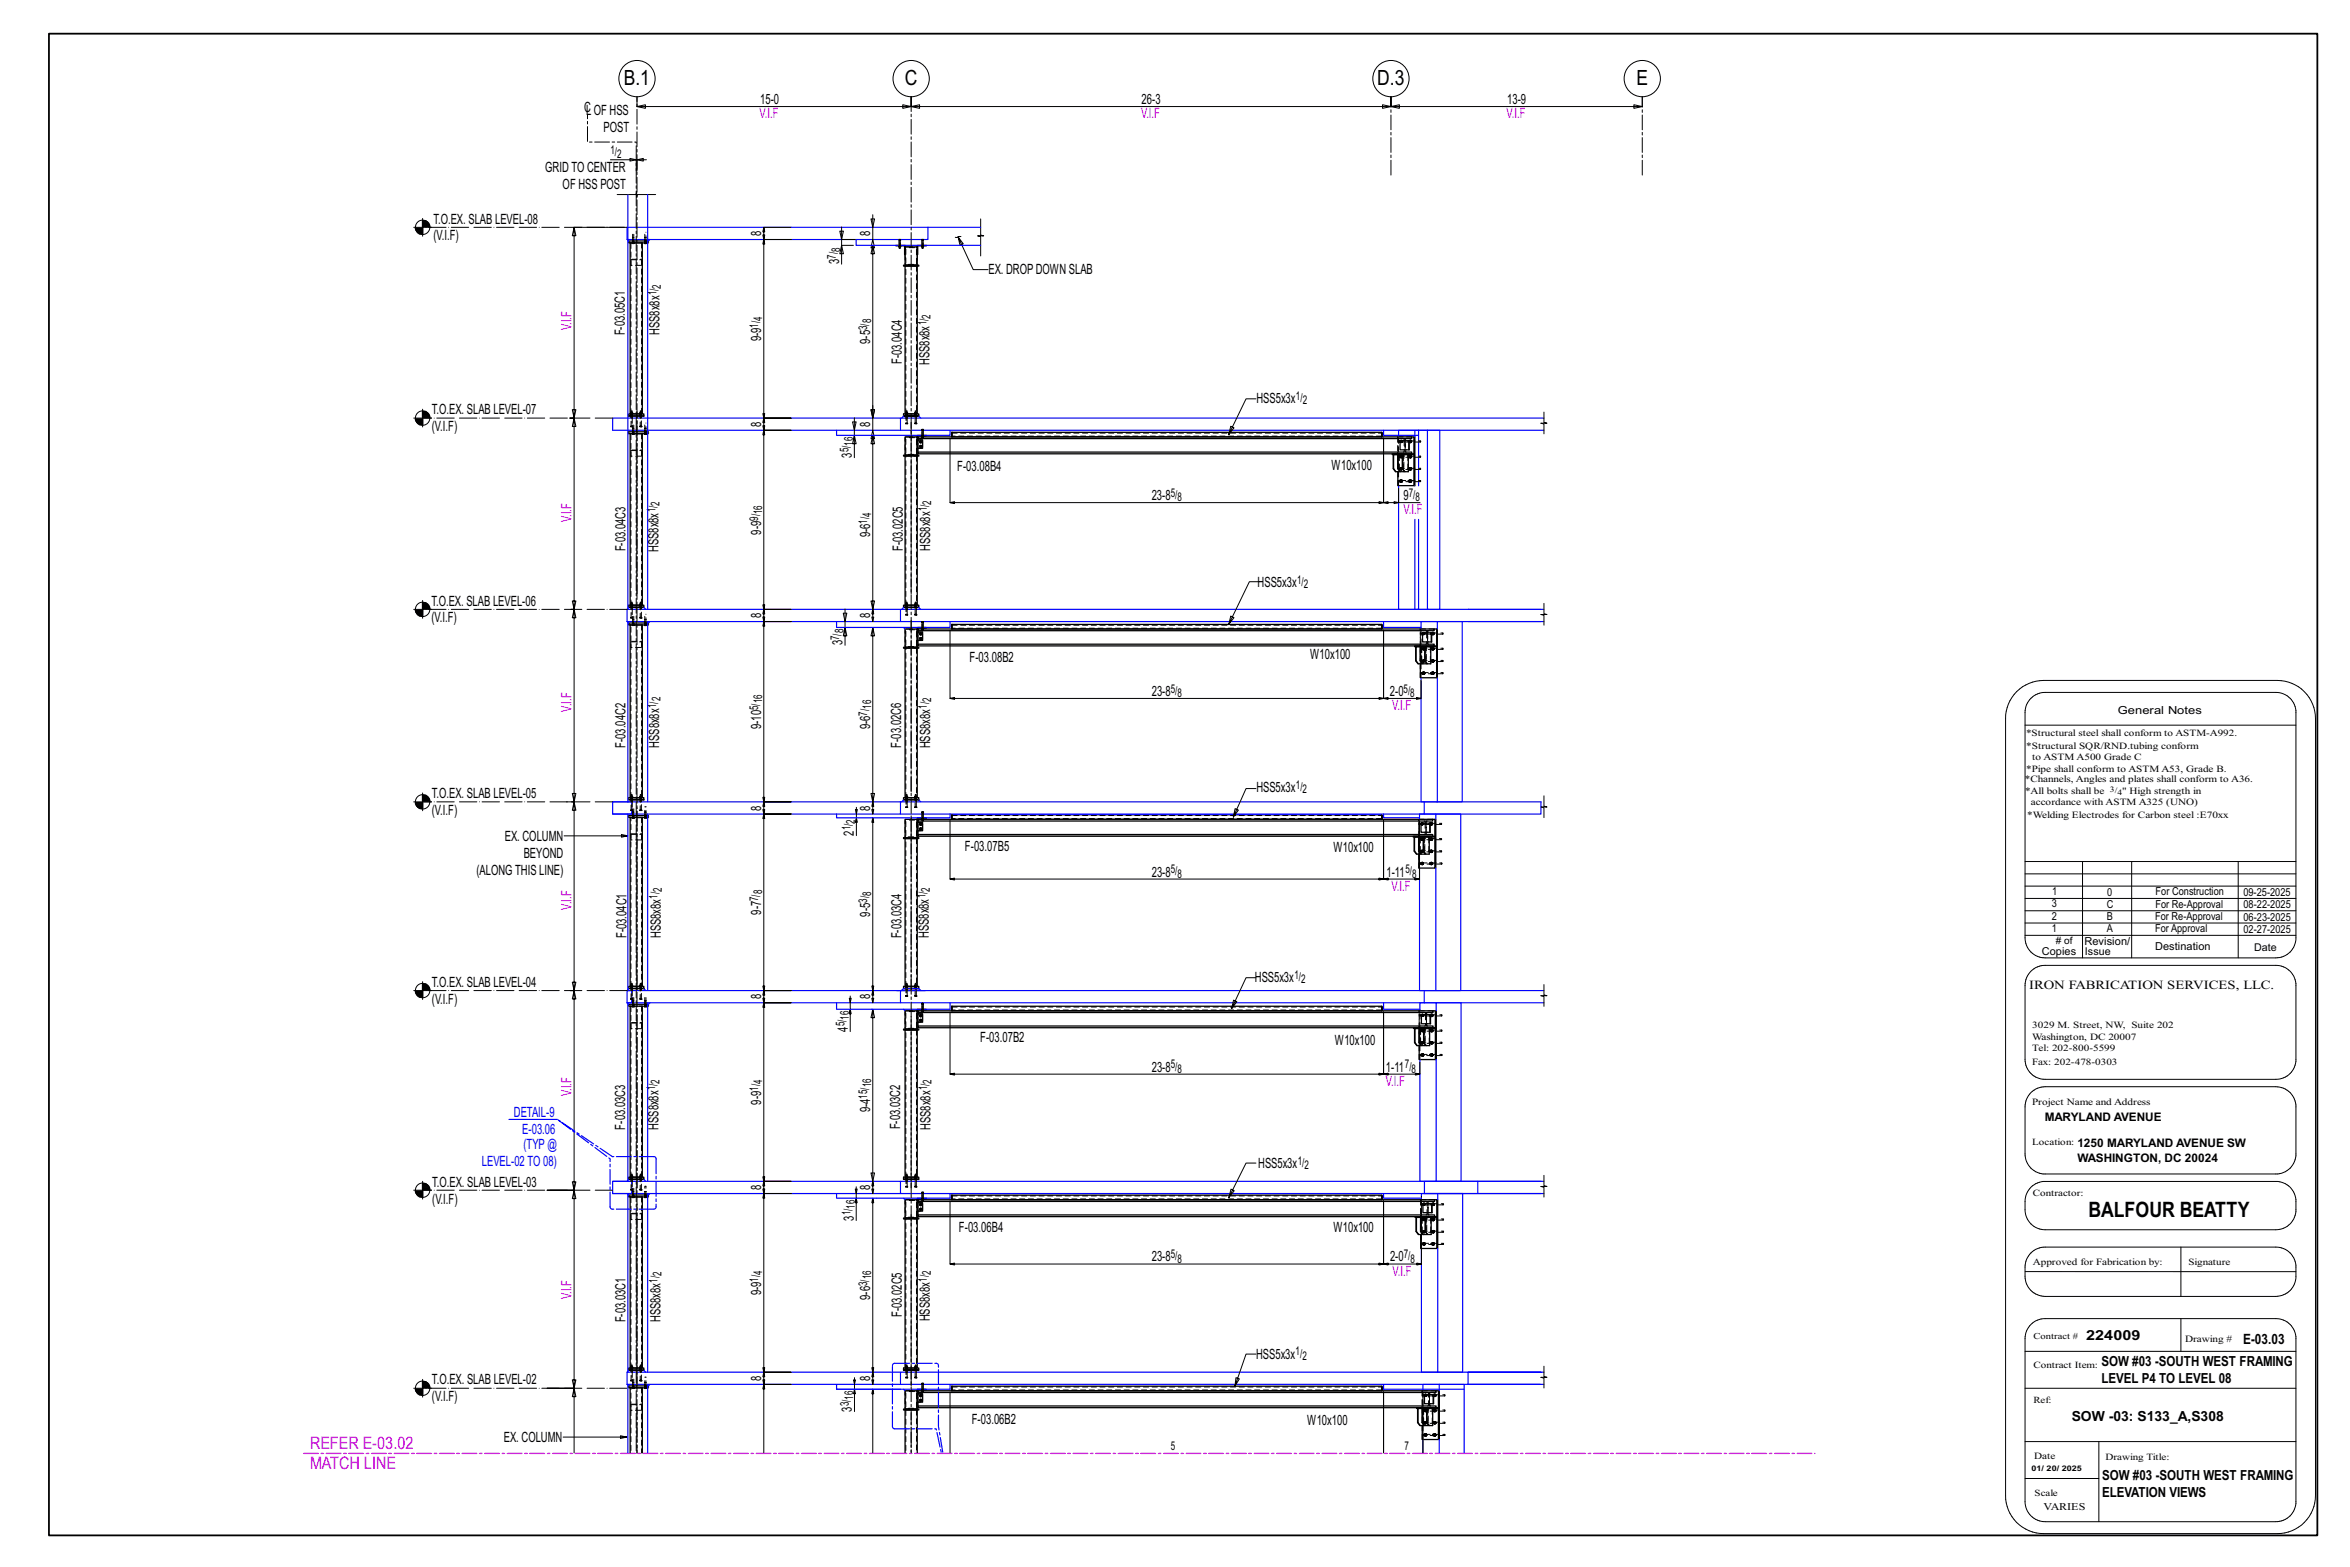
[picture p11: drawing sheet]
<svg xmlns="http://www.w3.org/2000/svg" width="914mm" height="610mm" viewBox="0 0 914 610" stroke-linecap="round" stroke-linejoin="round" font-family="sans-serif">
<defs><g id="words">
<text font-size="8.3" x="812.7" y="473.4">BALFOUR BEATTY</text>
<g font-size="8.2">
<text x="242.7" y="33.2">B.1</text>
<text x="352.1" y="33.2">C</text>
<text x="535.9" y="33.2">D.3</text>
<text x="636.7" y="33.2">E</text>
</g>
<g font-size="6.7" fill="#f0f">
<text x="120.6" y="563.6">REFER E-03.02</text>
<text x="120.6" y="571.6">MATCH LINE</text>
</g>
<g font-size="5.5">
<text x="295.8" y="40.5">15-0</text>
<text x="444.2" y="40.5">26-3</text>
<text x="586.4" y="40.5">13-9</text>
<text x="227.3" y="43.6">CL</text>
<text x="231" y="44.9">OF HSS</text>
<text x="234.8" y="51.4">POST</text>
<text x="212.2" y="66.8">GRID TO CENTER</text>
<text x="218.9" y="73.4">OF HSS POST</text>
<text x="168.6" y="87">T.O.EX. SLAB LEVEL-08</text>
<text x="168.6" y="93.5">(V.I.F)</text>
<text x="296.2" y="91.8" transform="rotate(-90 296.2 91.8)">8</text>
<text x="338.6" y="91.8" transform="rotate(-90 338.6 91.8)">8</text>
<text x="326.5" y="102.8" transform="rotate(-90 326.5 102.8)">3</text>
<text x="384.6" y="106.5">EX. DROPDOWN SLAB</text>
<text x="243.2" y="130.5" transform="rotate(-90 243.2 130.5)">F-03.05C1</text>
<text x="256.7" y="130.2" transform="rotate(-90 256.7 130.2)">HSS8x8x</text>
<text x="296.2" y="132.8" transform="rotate(-90 296.2 132.8)">9-9</text>
<text x="338.6" y="133.8" transform="rotate(-90 338.6 133.8)">9-5</text>
<text x="350.9" y="141.7" transform="rotate(-90 350.9 141.7)">F-03.04C4</text>
<text x="361.7" y="142" transform="rotate(-90 361.7 142)">HSS8x8x</text>
<text x="168" y="161.1">T.O.EX. SLAB LEVEL-07</text>
<text x="488.9" y="156.7">HSS5x3x</text>
<text x="168" y="167.6">(V.I.F)</text>
<text x="296.2" y="166" transform="rotate(-90 296.2 166)">8</text>
<text x="338.6" y="166" transform="rotate(-90 338.6 166)">8</text>
<text x="331.4" y="178" transform="rotate(-90 331.4 178)">3</text>
<text x="372.5" y="183.4">F-03.08B4</text>
<text x="518.1" y="182.7">W10x100</text>
<text x="448.1" y="194.5">23-8</text>
<text x="546.1" y="194.5">9</text>
<text x="296.2" y="207.9" transform="rotate(-90 296.2 207.9)">9-9</text>
<text x="338.6" y="209" transform="rotate(-90 338.6 209)">9-6</text>
<text x="243.4" y="214.5" transform="rotate(-90 243.4 214.5)">F-03.04C3</text>
<text x="256.2" y="214.7" transform="rotate(-90 256.2 214.7)">HSS8x8x</text>
<text x="351.3" y="214.4" transform="rotate(-90 351.3 214.4)">F-03.02C5</text>
<text x="361.9" y="214.3" transform="rotate(-90 361.9 214.3)">HSS8x8x</text>
<text x="489.4" y="228.4">HSS5x3x</text>
<text x="167.8" y="235.6">T.O.EX. SLAB LEVEL-06</text>
<text x="167.8" y="242.1">(V.I.F)</text>
<text x="296.2" y="240.5" transform="rotate(-90 296.2 240.5)">8</text>
<text x="338.6" y="240.5" transform="rotate(-90 338.6 240.5)">8</text>
<text x="327.8" y="251" transform="rotate(-90 327.8 251)">3</text>
<text x="377.3" y="257.5">F-03.08B2</text>
<text x="509.8" y="256.4">W10x100</text>
<text x="448.1" y="270.7">23-8</text>
<text x="540.8" y="270.7">2-0</text>
<text x="296.2" y="283.6" transform="rotate(-90 296.2 283.6)">9-10</text>
<text x="338.6" y="283.7" transform="rotate(-90 338.6 283.7)">9-6</text>
<text x="243.4" y="290.9" transform="rotate(-90 243.4 290.9)">F-03.04C2</text>
<text x="256.5" y="290.8" transform="rotate(-90 256.5 290.8)">HSS8x8x</text>
<text x="350.7" y="290.8" transform="rotate(-90 350.7 290.8)">F-03.02C6</text>
<text x="361.9" y="291.1" transform="rotate(-90 361.9 291.1)">HSS8x8x</text>
<text x="168" y="310.4">T.O.EX. SLAB LEVEL-05</text>
<text x="488.9" y="308.1">HSS5x3x</text>
<text x="168" y="316.9">(V.I.F)</text>
<text x="296.2" y="315.3" transform="rotate(-90 296.2 315.3)">8</text>
<text x="338.6" y="315.3" transform="rotate(-90 338.6 315.3)">8</text>
<text x="196.4" y="327.2">EX. COLUMN</text>
<text x="332.2" y="325.1" transform="rotate(-90 332.2 325.1)">2</text>
<text x="203.8" y="333.8">BEYOND</text>
<text x="375.5" y="331.2">F-03.07B5</text>
<text x="518.9" y="331.3">W10x100</text>
<text x="185.4" y="340.3">(ALONG THIS LINE)</text>
<text x="448.1" y="341">23-8</text>
<text x="539.5" y="341">1-11</text>
<text x="296.2" y="355.9" transform="rotate(-90 296.2 355.9)">9-7</text>
<text x="338.6" y="356.6" transform="rotate(-90 338.6 356.6)">9-5</text>
<text x="243.8" y="365" transform="rotate(-90 243.8 365)">F-03.04C1</text>
<text x="257.1" y="365" transform="rotate(-90 257.1 365)">HSS8x8x</text>
<text x="350.7" y="365.1" transform="rotate(-90 350.7 365.1)">F-03.03C4</text>
<text x="361.4" y="364.9" transform="rotate(-90 361.4 364.9)">HSS8x8x</text>
<text x="168" y="383.9">T.O.EX. SLAB LEVEL-04</text>
<text x="488.3" y="382.2">HSS5x3x</text>
<text x="296.2" y="388.8" transform="rotate(-90 296.2 388.8)">8</text>
<text x="338.6" y="388.8" transform="rotate(-90 338.6 388.8)">8</text>
<text x="168" y="390.5">(V.I.F)</text>
<text x="329.8" y="401.3" transform="rotate(-90 329.8 401.3)">4</text>
<text x="381.4" y="405.4">F-03.07B2</text>
<text x="519.4" y="406.4">W10x100</text>
<text x="448.1" y="416.9">23-8</text>
<text x="539.3" y="416.9">1-11</text>
<text x="296.2" y="429.7" transform="rotate(-90 296.2 429.7)">9-9</text>
<text x="338.6" y="432.7" transform="rotate(-90 338.6 432.7)">9-4</text>
<text x="243.3" y="439.4" transform="rotate(-90 243.3 439.4)">F-03.03C3</text>
<text x="256.2" y="439.5" transform="rotate(-90 256.2 439.5)">HSS8x8x</text>
<text x="350.3" y="439.4" transform="rotate(-90 350.3 439.4)">F-03.03C2</text>
<text x="362" y="439.5" transform="rotate(-90 362 439.5)">HSS8x8x</text>
<text x="489.6" y="454.3">HSS5x3x</text>
<text x="168.1" y="461.8">T.O.EX. SLAB LEVEL-03</text>
<text x="296.2" y="463.1" transform="rotate(-90 296.2 463.1)">8</text>
<text x="338.6" y="463" transform="rotate(-90 338.6 463)">8</text>
<text x="168.1" y="468.3">(V.I.F)</text>
<text x="332.2" y="474.8" transform="rotate(-90 332.2 474.8)">3</text>
<text x="373.1" y="479.2">F-03.06B4</text>
<text x="518.9" y="479.2">W10x100</text>
<text x="448.1" y="490.7">23-8</text>
<text x="540.9" y="490.7">2-0</text>
<text x="296.2" y="503.9" transform="rotate(-90 296.2 503.9)">9-9</text>
<text x="338.6" y="505.7" transform="rotate(-90 338.6 505.7)">9-6</text>
<text x="243.4" y="514.5" transform="rotate(-90 243.4 514.5)">F-03.03C1</text>
<text x="257" y="514.4" transform="rotate(-90 257 514.4)">HSS8x8x</text>
<text x="350.9" y="512.4" transform="rotate(-90 350.9 512.4)">F-03.02C5</text>
<text x="361.8" y="514.1" transform="rotate(-90 361.8 514.1)">HSS8x8x</text>
<text x="872.8" y="522.9">E-03.03</text>
<text x="488.8" y="528.6">HSS5x3x</text>
<text x="168.1" y="538.4">T.O.EX. SLAB LEVEL-02</text>
<text x="296.2" y="537.2" transform="rotate(-90 296.2 537.2)">8</text>
<text x="338.6" y="537.2" transform="rotate(-90 338.6 537.2)">8</text>
<text x="168.1" y="544.9">(V.I.F)</text>
<text x="331.5" y="549.1" transform="rotate(-90 331.5 549.1)">3</text>
<text x="378.1" y="553.9">F-03.06B2</text>
<text x="508.7" y="554.5">W10x100</text>
<text x="196" y="561.1">EX. COLUMN</text>
</g>
<g font-size="5.5" fill="#f0f">
<text x="295.6" y="46">V.I.F</text>
<text x="444" y="46">V.I.F</text>
<text x="586.2" y="46">V.I.F</text>
<text x="222.4" y="128.5" transform="rotate(-90 222.4 128.5)">V.I.F</text>
<text x="222.4" y="203.2" transform="rotate(-90 222.4 203.2)">V.I.F</text>
<text x="546.1" y="200.1">V.I.F</text>
<text x="222.4" y="276.8" transform="rotate(-90 222.4 276.8)">V.I.F</text>
<text x="541.8" y="276.2">V.I.F</text>
<text x="541.5" y="346.5">V.I.F</text>
<text x="222.4" y="353.9" transform="rotate(-90 222.4 353.9)">V.I.F</text>
<text x="539.3" y="422.4">V.I.F</text>
<text x="222.4" y="426.5" transform="rotate(-90 222.4 426.5)">V.I.F</text>
<text x="541.8" y="496.3">V.I.F</text>
<text x="222.4" y="505.4" transform="rotate(-90 222.4 505.4)">V.I.F</text>
</g>
<g font-size="5.5" fill="#00f">
<text x="200" y="434.7">DETAIL-9</text>
<text x="203.2" y="441.2">E-03.06</text>
<text x="203.6" y="446.9">(TYP@</text>
<text x="187.5" y="453.5">LEVEL-02 TO 08)</text>
</g>
<g font-size="5.4">
<text x="811.7" y="521.2">224009</text>
<text x="817.7" y="531.5">SOW #03 -SOUTH WEST FRAMING</text>
<text x="817.7" y="538">LEVEL P4 TO LEVEL 08</text>
<text x="806.2" y="552.8">SOW -03: S133_A,S308</text>
<text x="817.9" y="575.8">SOW #03 -SOUTH WEST FRAMING</text>
<text x="817.9" y="582.3">ELEVATION VIEWS</text>
</g>
<text font-size="4.9" x="789.5" y="384.8">IRON FABRICATION SERVICES, LLC.</text>
<g font-size="4.7">
<text x="237.5" y="59.9">1/</text>
<text x="240.1" y="61.6">2</text>
<text x="325.2" y="100.7" transform="rotate(-90 325.2 100.7)">7/</text>
<text x="326.9" y="98.1" transform="rotate(-90 326.9 98.1)">8</text>
<text x="257.1" y="112.2" transform="rotate(-90 257.1 112.2)">2</text>
<text x="255.4" y="114.9" transform="rotate(-90 255.4 114.9)">1/</text>
<text x="296.6" y="124.8" transform="rotate(-90 296.6 124.8)">4</text>
<text x="339" y="125.8" transform="rotate(-90 339 125.8)">8</text>
<text x="362.1" y="124" transform="rotate(-90 362.1 124)">2</text>
<text x="295" y="127.4" transform="rotate(-90 295 127.4)">1/</text>
<text x="337.4" y="128.5" transform="rotate(-90 337.4 128.5)">3/</text>
<text x="360.5" y="126.6" transform="rotate(-90 360.5 126.6)">1/</text>
<text x="504.3" y="155.5">1/</text>
<text x="506.9" y="157.2">2</text>
<text x="331.9" y="173.4" transform="rotate(-90 331.9 173.4)">16</text>
<text x="330.2" y="176" transform="rotate(-90 330.2 176)">5/</text>
<text x="256.7" y="196.7" transform="rotate(-90 256.7 196.7)">2</text>
<text x="362.4" y="196.3" transform="rotate(-90 362.4 196.3)">2</text>
<text x="455.5" y="193.3">5/</text>
<text x="458.1" y="195">8</text>
<text x="548.2" y="193.3">7/</text>
<text x="550.8" y="195">8</text>
<text x="255" y="199.3" transform="rotate(-90 255 199.3)">1/</text>
<text x="295" y="202.6" transform="rotate(-90 295 202.6)">9/</text>
<text x="296.6" y="200" transform="rotate(-90 296.6 200)">16</text>
<text x="337.4" y="203.7" transform="rotate(-90 337.4 203.7)">1/</text>
<text x="339" y="201.1" transform="rotate(-90 339 201.1)">4</text>
<text x="360.7" y="198.9" transform="rotate(-90 360.7 198.9)">1/</text>
<text x="504.7" y="227.1">1/</text>
<text x="507.3" y="228.8">2</text>
<text x="326.6" y="249" transform="rotate(-90 326.6 249)">7/</text>
<text x="328.2" y="246.4" transform="rotate(-90 328.2 246.4)">8</text>
<text x="455.5" y="269.5">5/</text>
<text x="546.1" y="269.5">5/</text>
<text x="255.3" y="275.5" transform="rotate(-90 255.3 275.5)">1/</text>
<text x="257" y="272.9" transform="rotate(-90 257 272.9)">2</text>
<text x="296.6" y="273.6" transform="rotate(-90 296.6 273.6)">16</text>
<text x="339" y="275.8" transform="rotate(-90 339 275.8)">16</text>
<text x="360.7" y="275.8" transform="rotate(-90 360.7 275.8)">1/</text>
<text x="362.3" y="273.1" transform="rotate(-90 362.3 273.1)">2</text>
<text x="458.1" y="271.1">8</text>
<text x="548.7" y="271.1">8</text>
<text x="295" y="276.2" transform="rotate(-90 295 276.2)">5/</text>
<text x="337.4" y="278.4" transform="rotate(-90 337.4 278.4)">7/</text>
<text x="504.2" y="306.8">1/</text>
<text x="506.9" y="308.5">2</text>
<text x="331" y="323" transform="rotate(-90 331 323)">1/</text>
<text x="332.7" y="320.4" transform="rotate(-90 332.7 320.4)">2</text>
<text x="455.5" y="339.7">5/</text>
<text x="458.1" y="341.4">8</text>
<text x="546.9" y="339.7">5/</text>
<text x="549.5" y="341.4">8</text>
<text x="257.5" y="347" transform="rotate(-90 257.5 347)">2</text>
<text x="296.6" y="347.9" transform="rotate(-90 296.6 347.9)">8</text>
<text x="361.8" y="346.9" transform="rotate(-90 361.8 346.9)">2</text>
<text x="255.8" y="349.6" transform="rotate(-90 255.8 349.6)">1/</text>
<text x="295" y="350.5" transform="rotate(-90 295 350.5)">7/</text>
<text x="337.4" y="351.3" transform="rotate(-90 337.4 351.3)">3/</text>
<text x="339" y="348.7" transform="rotate(-90 339 348.7)">8</text>
<text x="360.1" y="349.5" transform="rotate(-90 360.1 349.5)">1/</text>
<text x="503.7" y="380.9">1/</text>
<text x="506.3" y="382.6">2</text>
<text x="328.6" y="399.3" transform="rotate(-90 328.6 399.3)">5/</text>
<text x="330.3" y="396.7" transform="rotate(-90 330.3 396.7)">16</text>
<text x="455.5" y="415.6">5/</text>
<text x="458.1" y="417.3">8</text>
<text x="546.7" y="415.6">7/</text>
<text x="549.3" y="417.3">8</text>
<text x="255" y="424.1" transform="rotate(-90 255 424.1)">1/</text>
<text x="256.6" y="421.5" transform="rotate(-90 256.6 421.5)">2</text>
<text x="295" y="424.3" transform="rotate(-90 295 424.3)">1/</text>
<text x="296.6" y="421.7" transform="rotate(-90 296.6 421.7)">4</text>
<text x="339" y="423" transform="rotate(-90 339 423)">16</text>
<text x="360.8" y="424.2" transform="rotate(-90 360.8 424.2)">1/</text>
<text x="362.5" y="421.5" transform="rotate(-90 362.5 421.5)">2</text>
<text x="337.4" y="427.4" transform="rotate(-90 337.4 427.4)">15/</text>
<text x="505" y="453.1">1/</text>
<text x="507.6" y="454.7">2</text>
<text x="330.9" y="472.8" transform="rotate(-90 330.9 472.8)">1/</text>
<text x="332.6" y="470.1" transform="rotate(-90 332.6 470.1)">16</text>
<text x="455.5" y="489.5">5/</text>
<text x="458.1" y="491.2">8</text>
<text x="546.2" y="489.5">7/</text>
<text x="548.8" y="491.2">8</text>
<text x="257.4" y="496.4" transform="rotate(-90 257.4 496.4)">2</text>
<text x="296.6" y="496" transform="rotate(-90 296.6 496)">4</text>
<text x="339" y="497.7" transform="rotate(-90 339 497.7)">16</text>
<text x="362.2" y="496.1" transform="rotate(-90 362.2 496.1)">2</text>
<text x="255.8" y="499" transform="rotate(-90 255.8 499)">1/</text>
<text x="295" y="498.6" transform="rotate(-90 295 498.6)">1/</text>
<text x="337.4" y="500.4" transform="rotate(-90 337.4 500.4)">3/</text>
<text x="360.6" y="498.7" transform="rotate(-90 360.6 498.7)">1/</text>
<text x="504.1" y="527.3">1/</text>
<text x="506.8" y="529">2</text>
<text x="331.9" y="544.5" transform="rotate(-90 331.9 544.5)">16</text>
<text x="330.3" y="547.1" transform="rotate(-90 330.3 547.1)">3/</text>
<text x="455.5" y="564.2">5</text>
<text x="546.5" y="564.2">7</text>
</g>
<g font-size="4.6">
<text x="795.6" y="436">MARYLAND AVENUE</text>
<text x="808.3" y="446.4">1250 MARYLAND AVENUE SW</text>
<text x="808.3" y="452">WASHINGTON, DC 20024</text>
</g>
<g font-size="4.3">
<text x="824.1" y="277.6">General Notes</text>
<text x="798.4" y="353">3</text>
<text x="798.5" y="348.3">1</text>
<text x="819.8" y="353.1">C</text>
<text x="819.9" y="348.4">0</text>
<text x="838.7" y="353.1">For Re-Approval</text>
<text x="838.8" y="348.4">For Construction</text>
<text x="872.9" y="348.7">09-25-2025</text>
<text x="873" y="353.3">08-22-2025</text>
<text x="798.4" y="357.8">2</text>
<text x="819.8" y="357.9">B</text>
<text x="838.6" y="357.8">For Re-Approval</text>
<text x="873" y="358.1">06-23-2025</text>
<text x="798.4" y="362.6">1</text>
<text x="819.8" y="362.6">A</text>
<text x="838.6" y="362.6">For Approval</text>
<text x="873" y="362.9">02-27-2025</text>
<text x="794.5" y="371.5">Copies</text>
<text x="811.1" y="367.7">Revision/</text>
<text x="838.6" y="369.7">Destination</text>
</g>
<g font-size="4.2">
<text x="811.3" y="371.4">Issue</text>
<text x="877.1" y="369.8">Date</text>
</g>
<text font-size="4" x="795.1" y="587.5">VARIES</text>
<text font-size="3.9" x="799.9" y="367.1"># of</text>
<g font-size="3.7">
<text x="788.4" y="286.2">*Structural steel shall conform to ASTM-A992.</text>
<text x="788.4" y="291.2">*Structural SQR/RND.tubing conform</text>
<text x="790.7" y="295.5">to ASTM A500 Grade C</text>
<text x="787.9" y="304.1">*Channels, Angles and plates shall conform to A36.</text>
<text x="788.4" y="300.2">*Pipe shall conform to ASTM A53, Grade B.</text>
<text x="788" y="308.9">*All bolts shall be</text>
<text x="825.7" y="308.9">&quot; High strength in</text>
<text x="790.2" y="313.2">accordance with ASTM A325 (UNO)</text>
<text x="788.8" y="318">*Welding Electrodes for Carbon steel :E70xx</text>
<text x="790.8" y="399.9">3029 M. Street, NW, Suite 202</text>
<text x="790.7" y="404.6">Washington, DC 20007</text>
<text x="790.7" y="409">Tel: 202-800-5599</text>
<text x="790.7" y="414.2">Fax: 202-478-0303</text>
<text x="790.7" y="430">Project Name and Address</text>
<text x="790.8" y="445.6">Location:</text>
<text x="791" y="465.3">Contractor:</text>
<text x="791" y="491.9">Approved for Fabrication by:</text>
<text x="851.5" y="492">Signature</text>
<text x="850.2" y="522">Drawing #</text>
<text x="791.2" y="532.3">Contract Item:</text>
<text x="791.5" y="567.4">Date</text>
<text x="819.3" y="568.1">Drawing Title:</text>
<text x="791.7" y="582.1">Scale</text>
</g>
<text font-size="3.6" x="791.2" y="545.9">Ref:</text>
<text font-size="3.5" x="791.3" y="520.8">Contract #</text>
<g font-size="3.2">
<text x="821" y="308">3/</text>
<text x="823.9" y="309.1">4</text>
</g>
<text font-size="3" x="790.5" y="572.4">01/ 20/ 2025</text>
</g></defs>
<g fill="none" stroke="#000" stroke-width=".39">
<path d="M247.9 37.6v3.9l3.2 .7v-1.4l-3.2 .7h106.6l-3.2 .7v-1.4l3.2 .7v-3.9v3.9l3.3 .7v-1.4l-3.3 .7h186.7l-3.2 .7v-1.4l3.2 .7v-3.9v3.9l3.3 .7v-1.4l-3.3 .7h97.8l-3.2 .7v-1.4l3.2 .7v-3.9M237.5 62.2h10.1v4.3M240.1 75.7h7.4l.2-1.1v2.1l.3-1h7.1M245.1 61.6l2.5 .6-2.5 .5zM247.6 62.2h3.9M247.9 62.2l2.4-.6v1.1zM247.9 62.2v4.3M161 88.4h6.9M164.4 85v6.9M242.9 88.4h-19.5l-.7 3.3h1.4l-.7-3.3v74.2l-.7-3.2h1.4l-.7 3.2h-1.7h1.7l-.7 3.3h1.4l-.7-3.3v74.5l-.7-3.3h1.4l-.7 3.3h-1.2h1.2l-.7 3.2h1.4l-.7-3.2v74.8l-.7-3.2h1.4l-.7 3.2h-3M246.2 93.2v.5M246.2 94.5h-.2"/>
<path d="M246.6 94.5h.2M246.6 93.2v.5M250.7 94.5l.2 .3zM250.9 93.2v.5M250.9 94.8l.6-.3-.2 .3M251.3 93.2v.5M307.8 88.4h-10.6l-.4 1.8h.8l-.4-1.8v4.8l-.4-1.8h.8l-.4 1.8h10.6h-10.6l-.4 1.7h.8l-.4-1.7v69.4l-.4-1.7h.8l-.4 1.7h10.6h-10.6l-.4 1.8h.8l-.4-1.8v4.8l-.4-1.8h.8l-.4 1.8h10.6h-10.6l-.4 1.7h.8l-.4-1.7v69.7l-.4-1.8h.8l-.4 1.8h10.6h-10.6l-.4 1.7h.8l-.4-1.7v4.7l-.4-1.7h.8l-.4 1.7h10.6h-10.6l-.4 1.8h.8l-.4-1.8v70.1l-.4-1.7h.8l-.4 1.7h10.6h-10.6l-.4 1.8h.8l-.4-1.8v4.8l-.4-1.8h.8l-.4 1.8h10.6h-10.6l-.4 1.7h.8l-.4-1.7v68.7l-.4-1.8h.8l-.4 1.8h10.6h-10.6l-.4 1.7h.8l-.4-1.7v4.7l-.4-1.8h.8l-.4 1.8h10.6h-10.6l-.4 1.7h.8l-.4-1.7v69.5l-.4-1.8h.8l-.4 1.8h10.6h-10.6l-.4 1.7h.8l-.4-1.7v4.7l-.4-1.7h.8l-.4 1.7h10.6h-10.6l-.4 1.8h.8l-.4-1.8v69.5l-.4-1.7h.8l-.4 1.7h10.6h-10.6l-.4 1.8h.8l-.4-1.8v4.8l-.4-1.8h.8l-.4 1.8h10.6h-10.6l-.4 1.7h.8l-.4-1.7v26.8M326.8 89.9h1.4l-.7 3.3zM327.5 95.5l.7 3.2h-1.4zM327.5 88.3v7.2M327.5 93.2h5.6M332.1 95.5h-4.6v7.3"/>
<path d="M338.9 85.2h1.4l-.7 3.2zM339.6 93.2l.7 3.2h-1.4zM339.6 95.5l-.7 3.2h1.4l-.7-3.2v67.1M339.6 83.5v9.7M349.7 93.1h.4v.3h-.4zM349.7 95.7v.5h.4v-.5h.4M349.9 96.2v.5h.4v-.5M349.9 93.4v2.1M349.9 95.9h.4M350.1 95.7l-.5-.1 .9 .1M350.1 93.1h.4v.3h-.4M350.3 93.4v2.1"/>
<path d="M350.5 95.7v.5h-.4M358.6 93.1h.4v.3h-.4zM358.6 95.7v.5h.4v-.5l.4-.1h-.9l.5 .1M358.8 96.2v.5h.4v-.5M358.8 95.9h.4M358.8 93.4v2.1M359 93.1h.4v.3h-.4M359.2 93.4v2.1M359.4 95.7v.5h-.4M372.8 92.2l.7 3.2 1.3-.5-2-2.7 5.9 12.7h5.7M372.8 92.2l-1.1 .1M373.9 92.1l-1.1 .1"/>
<path d="M381.6 85.2v6.3l1.2 .3h-2.4l1.2 .2v7.6M164.4 159.2v6.9M338.9 159.4h1.4l-.7 3.2zM339.6 157.7v9.7M488.7 155.2h-3.9l-6.7 13.9 .8-3.3 1.3 .6-2.1 2.7M161 162.6h6.9M245.3 160.9l.9 .1zM245.4 160.9v-.4l.2 .4M245.6 161.9v.7M246 160.9v-.4h-.4v-.7h.4l.2 1.1M246 161.9v.7M246.2 167.4v.6"/>
<path d="M246.6 167.4v.6M248.9 160.9l.9 .1zM248.9 160.9v-.4l.2 .4M249.1 161.9v.7M249.6 160.9v-.4h-.5v-.7h.5l.2 1.1M249.6 161.9v.7M250.7 168.7v.3l.2-.3M250.9 167.4v.6M251.3 168.7v.3h-.4M251.3 167.4v.6M251.5 168.7l-.2 .3M331.7 164.1h1.4l-.7 3.3z"/>
<path d="M332.4 162.5v6.9l-.7 3.2h1.4l-.7-3.2v8.6M339.6 167.4l.7 3.3h-1.4zM339.6 169.4l-.7 3.2h1.4l-.7-3.2v67.7l-.7-3.3h1.4l-1.1 5h.8l-.4-1.7v4.7M352.3 160.9l.9 .1zM352.3 160.9v-.4l.2 .4M352.5 161.9v.7M353 160.9v-.4h-.5v-.7h.5l.2 1.1M353 161.9v.7M355.9 160.9l.9 .1zM355.9 160.9v-.4l.2 .4M356.1 161.9v.7M356.5 160.9v-.4h-.4v-.7h.4l.2 1.1"/>
<path d="M356.5 161.9v.7M358 171.5h.5l.2 .4-.2 .4h-.5l-.2-.4zM358 173.3h.5l.2 .4-.2 .3h-.5l-.2-.3zM358.5 169.6h.9h-.9h.5v.4v-.4zM358.6 169.6v.4zM358.8 167.4v2zM358.8 169.6h.4M359.2 167.4v2zM359.4 169.6v.4zM369.7 170.4v25.1l1.7 .4v-.7l-1.7 .3h168.7l-1.8 .4v-.7l1.8 .3v-25.1v25.1l1.7 .4v-.7l-1.7 .3h5.8M600.8 160.3v4l1.1 .3h-2.3l1.2 .3v3.9M542.4 195.2l1.8 .3-1.8 .4z"/>
<path d="M544.2 190v5.5h8.3M161 237.1h6.9M164.4 233.6v6.9M245.3 235.3l.9 .1zM245.4 235.3v-.4l.2 .4M245.6 236.3v.8M246 235.3v-.4h-.4v-.7h.4l.2 1.1M246 236.3v.8M248.9 235.3l.9 .1zM248.9 235.3v-.4l.2 .4M249.1 236.3v.8M249.6 235.3v-.4h-.5v-.7h.5l.2 1.1"/>
<path d="M249.6 236.3v.8M328.1 238.5h1.4l-.7 3.3zM328.8 236.9v7.2l-.7 3.3h1.4l-.7-3.3v6.9M352.3 235.3l.9 .1zM352.3 235.3v-.4l.2 .4M352.5 236.3v.8M353 235.3v-.4h-.5v-.7h.5l.2 1.1M353 236.3v.8M355.9 235.3l.9 .1zM355.9 235.3v-.4l.2 .4M356.1 236.3v.8M356.5 235.3v-.4h-.4v-.7h.4l.2 1.1"/>
<path d="M356.5 236.3v.8M490 226.3h-3.9l-8 16.6 .8-3.2 1.3 .6-2.1 2.6M600.8 234.7v4.1l1.1 .3h-2.3l1.2 .3v3.8M246.2 241.8v.6M246.6 241.8v.6M250.7 243.1v.3l.2-.3M250.9 241.8v.6M251.3 243.1v.3h-.4M251.3 241.8v.6M251.5 243.1l-.2 .3M339.2 240.1h.8l-.4 1.7zM339.6 244.1l-.7 3.3h1.4l-.7-3.3v67.8l-.7-3.2h1.4l-1.1 5h.8l-.4-1.8v4.8"/>
<path d="M358 246.2h.5l.2 .4-.2 .4h-.5l-.2-.4zM358 248h.5l.2 .4-.2 .4h-.5l-.2-.4zM358.5 244.3l.9 .1-.9-.1 .5 .1v.3v-.3zM358.6 244.4v.3zM358.6 241.8v.3h.8v-.3v.3h-.4v-.3v.3h-.4zM358.8 242.1v2zM358.8 244.3h.4M359.2 242.1v2zM359.4 244.4v.3zM369.7 245.2v26.5l1.7 .4v-.8l-1.7 .4h168.7l-1.8 .4v-.8l1.8 .4v-26.5v26.5l1.7 .4v-.8l-1.7 .4h14.5l-1.7 .4v-.8l1.7 .4v-7M784.7 269.1a15.1 15.1 0 0 1 10.5-4.4h90.9a14.9 14.9 0 0 1 14.9 14.9v302.2a14.9 14.9 0 0 1-14.9 14.8h-90.9a14.7 14.7 0 0 1-14.8-14.8v-302.2a14.7 14.7 0 0 1 4.3-10.5zM790.2 271.6a7.9 7.9 0 0 1 5.6-2.2h89.8a7.8 7.8 0 0 1 7.8 7v88.4a7.7 7.7 0 0 1-7.8 7.8h-89.8a7.8 7.8 0 0 1-7.8-7.8v-87.7a7.6 7.6 0 0 1 2.2-5.5z"/>
<path d="M788 282.1h105.4M161 311.9h6.9M164.4 308.5v6.9M222.3 311.9h1.1l-.7 3.3h1.4l-.7-3.3v73.5l-.7-3.3h1.4l-.7 3.3h-1.6h1.6l-.7 3.2h1.4l-.7-3.2v77.6l-.7-3.3h1.4l-.7 3.3h-10.5h10.5l-.7 3.3h1.4l-.7-3.3v77.1l-.7-3.3h1.4l-.7 3.3h-10.5h10.5l-.7 3.2h1.4l-.7-3.2v25.3M245.3 310.2l.9 .1zM245.4 310.2v-.4l.2 .4M245.6 311.2v.7M246 310.2v-.4h-.4v-.7h.4l.2 1.1M246 311.2v.7M246.2 316.7v.6M246.6 316.7v.6M248.9 310.2l.9 .1z"/>
<path d="M248.9 310.2v-.4l.2 .4M249.1 311.2v.7M249.6 310.2v-.4h-.5v-.7h.5l.2 1.1M249.6 311.2v.7M250.7 318l.2 .3zM250.9 316.7v.6M250.9 318h.6v.3zM250.9 318.3h.4M251.3 316.7v.6M332.9 314.9h.7l-.4 1.8zM333.2 314.1v4l-.3 1.8h.7l-.4-1.8v7M339.2 314.9h.8l-.4 1.8z"/>
<path d="M339.6 318.1l-.4 1.8h.8l-.4-1.8v67.3l-.4-1.8h.8l-.8 3.5h.8l-.4-1.7v4.7M352.3 310.2l.9 .1zM352.3 310.2v-.4l.2 .4M352.5 311.2v.7M353 310.2v-.4h-.5v-.7h.5l.2 1.1M353 311.2v.7M355.9 310.2l.9 .1zM355.9 310.2v-.4l.2 .4M356.1 311.2v.7M356.5 310.2v-.4h-.4v-.7h.4l.2 1.1M356.5 311.2v.7M358.5 318.3l.9 .1-.9-.1 .5 .1v.3v-.3z"/>
<path d="M358.6 318.4v.3zM358.8 316.7v1.4zM358.8 318.3h.4M359.2 316.7v1.4zM359.4 318.4v.3zM369.7 319.2v22.8l1.7 .4v-.8l-1.7 .4h168.7l-1.8 .4v-.8l1.8 .4v-22.8v22.8l1.7 .4v-.8l-1.7 .4h13.9l-1.7 .4v-.8l1.7 .4v-22.2M488.7 306.8h-3.9l-4.9 11 .7-3.2 1.3 .6-2 2.6M600.8 309.6v4l1.1 .3h-2.3l1.2 .3v3.9M219.5 325.2h24.8l-2.5 .5v-1.1l2.5 .6M358 320.3h.5l.2 .4-.2 .3h-.5l-.2-.3zM358 322.1h.5l.2 .3-.2 .4h-.5l-.2-.4zM788 335.2h105.4"/>
<path d="M788 340h105.4M810.3 335.2v37.4M829.4 335.2v37.4M870.9 335.2v37.4M788 349.5h105.4M788 359.1h105.4M788 344.7h105.4M788 354.3h105.4M788 363.9h105.4M790.2 377.8a7.9 7.9 0 0 1 5.6-2.2h89.8a7.9 7.9 0 0 1 7.8 7v30.3a7.8 7.8 0 0 1-7.8 7h-89.8a7.8 7.8 0 0 1-7.8-7.8v-28.7a7.8 7.8 0 0 1 2.2-5.6zM161 385.4h6.9M164.4 381.9v6.9"/>
<path d="M245.3 383.6l.9 .1zM245.4 383.6v-.4l.2 .4M245.6 384.6v.8M246 383.6v-.4h-.4v-.7h.4l.2 1.1M246 384.6v.8M246.2 390.1v.6M246.6 390.1v.6M248.9 383.6l.9 .1zM248.9 383.6v-.4l.2 .4M249.1 384.6v.8M249.6 383.6v-.4h-.5v-.7h.5l.2 1.1M249.6 384.6v.8"/>
<path d="M250.7 391.4l.2 .3zM250.9 390.1v.6M250.9 391.4h.6v.3zM250.9 391.7h.4M251.3 390.1v.6M330.5 388.3h.7l-.4 1.8zM330.8 387.5v5.1l-.3 1.8h.7l-.4-1.8v8.7M339 392.6h.6l-.7 3.3h1.4l-.7-3.3v67l-.4 1.7h.8l-.4-1.7v4.7M339.2 388.3h.8l-.4 1.8zM352.3 383.6l.9 .1zM352.3 383.6v-.4l.2 .4M352.5 384.6v.8"/>
<path d="M353 383.6v-.4h-.5v-.7h.5l.2 1.1M353 384.6v.8M355.9 383.6l.9 .1zM355.9 383.6v-.4l.2 .4M356.1 384.6v.8M356.5 383.6v-.4h-.4v-.7h.4l.2 1.1M356.5 384.6v.8M358 394.8h.5l.2 .4-.2 .3h-.5l-.2-.3zM358 396.6h.5l.2 .3-.2 .4h-.5l-.2-.4zM358.5 392.8l.9 .1-.9-.1 .5 .1v.3v-.3zM358.6 392.9v.3zM358.6 390.3h.4v.3h-.4z"/>
<path d="M358.8 390.6v2zM358.8 392.8h.4M359 390.3h.4v.3h-.4h.4v-.3zM359.2 390.6v2zM359.4 392.9v.3zM369.7 393.7v24.2l1.7 .3v-.7l-1.7 .4h168.7l-1.8 .3v-.7l1.8 .4v-24.2v24.2l1.7 .3v-.7l-1.7 .4h14.1l-1.8 .3v-.7l1.8 .4v-4.6M488.7 380.4h-3.9l-5.6 11.9 .8-3.2 1.3 .6-2.1 2.6M600.8 383v4.1l1.1 .3h-2.3l1.2 .3v3.8M790.2 425a7.9 7.9 0 0 1 5.6-2.2h89.8a7.9 7.9 0 0 1 7.8 7v19.9a7.9 7.9 0 0 1-7.1 7h-91.3a7.9 7.9 0 0 1-7-7.8v-18.3a7.9 7.9 0 0 1 2.2-5.6zM164.4 459.6v6.9M245.3 457.8l.9 .1zM245.4 457.8v-.4l.2 .4"/>
<path d="M245.6 458.8v.8M246 457.8v-.4h-.4v-.6h.4l.2 1M246 458.8v.8M248.9 457.8l.9 .1zM248.9 457.8v-.4l.2 .4M249.1 458.8v.8M249.6 457.8v-.4h-.5v-.6h.5l.2 1M249.6 458.8v.8M338.9 456.3h1.4l-.7 3.3zM352.3 457.8l.9 .1zM352.3 457.8v-.4l.2 .4M352.5 458.8v.8"/>
<path d="M353 457.8v-.4h-.5v-.6h.5l.2 1M353 458.8v.8M355.9 457.8l.9 .1zM355.9 457.8v-.4l.2 .4M356.1 458.8v.8M356.5 457.8v-.4h-.4v-.6h.4l.2 1M356.5 458.8v.8M488.7 452.5h-3.9l-6.6 13.3 .8-3.2 1.3 .6-2.1 2.6M600.8 457.2v4.1l1.1 .3h-2.3l1.2 .3v3.8M161 463h6.9M246.2 464.3v.6M246.6 464.3v.6"/>
<path d="M250.7 465.6l.2 .3zM250.9 464.3v.6M250.9 465.6l.6 .3-.2-.3M250.9 465.9h.4M251.3 464.3v.6M332.8 462.6h.7l-.3 1.7zM333.2 461.7v4.4l-.4 1.8h.7l-.3-1.8v8.7M339.2 462.6h.8l-.4 1.7zM339.6 466.1l-.4 1.8h.8l-.4-1.8v67.7l-.4-1.7h.8l-.8 3.5h.8l-.4-1.8v4.8M358 468.3h.5l.2 .3-.2 .4h-.5l-.2-.4zM358 470.1h.5l.2 .3-.2 .4h-.5l-.2-.4zM358.5 466.3l.9 .1-.9-.1 .5 .1v.3v-.3z"/>
<path d="M358.6 466.4v.3zM358.8 464.3v1.8zM358.8 466.3h.4M359.2 464.3v1.8zM359.4 466.4v.3zM553.1 465.4v26.3l-1.8-.3v.7l1.8-.4h-14.7l1.7-.3v.7l-1.7-.4v-24.5v24.5l-1.8-.3v.7l1.8-.4h-168.7l1.7-.3v.7l-1.7-.4v-24.5M790.2 461.9l1.9-1.4 2.9-.9h91.3a7.8 7.8 0 0 1 7.1 7v4.8a7.8 7.8 0 0 1-7.8 7h-89.8a7.8 7.8 0 0 1-7.8-7.8v-3.2a7.9 7.9 0 0 1 2.2-5.5zM788 494.7h105.4M790.2 487.4a7.9 7.9 0 0 1 5.6-2.2h89.8a7.8 7.8 0 0 1 7.8 7v4.3a7.8 7.8 0 0 1-7.8 7.8h-89.8a7.9 7.9 0 0 1-7.8-7.8v-3.6a7.6 7.6 0 0 1 2.2-5.5zM848.6 485.2v19.1M790.2 515.3a7.9 7.9 0 0 1 5.6-2.3h89.8a7.8 7.8 0 0 1 7.8 7v65a7.9 7.9 0 0 1-7.8 7h-89.8a7.8 7.8 0 0 1-7.8-7.8v-63.5a7.6 7.6 0 0 1 2.2-5.4zM848.6 513v12.7"/>
<path d="M164.4 536.6v6.9M245.3 532.1l.9 .1zM245.4 532.1v-.4l.2 .4M245.6 533.1v.7M246 532.1v-.4h-.4v-.7h.4l.2 1.1M246 533.1v.7M246.2 538.6v.6M246.6 538.6v.6M248.9 532.1l.9 .1zM248.9 532.1v-.4l.2 .4M249.1 533.1v.7M249.6 532.1v-.4h-.5v-.7h.5l.2 1.1"/>
<path d="M249.6 533.1v.7M250.7 539.9l.2 .3zM250.9 538.6v.6M250.9 539.9h.6v.3zM251.3 538.6v.6M332.1 536.8h.8l-.4 1.8zM332.5 535.9v4.6l-.4 1.7h.8l-.4-1.7v8.6M339.2 536.8h.8l-.4 1.8zM352.3 532.1l.9 .1zM352.3 532.1v-.4l.2 .4M352.5 533.1v.7M353 532.1v-.4h-.5v-.7h.5l.2 1.1"/>
<path d="M353 533.1v.7M355.9 532.1l.9 .1zM355.9 532.1v-.4l.2 .4M356.1 533.1v.7M356.5 532.1v-.4h-.4v-.7h.4l.2 1.1M356.5 533.1v.7M358.8 538.6v1.9zM359.2 538.6v1.9zM488.7 526.8h-3.9l-4.3 12.5 .4-3.3 1.3 .4-1.7 2.9M600.8 531.5v4l1.1 .3h-2.3l1.2 .3v3.9M788 525.7h105.4M161 540.1h6.9"/>
<path d="M219.1 559.1h24.8l-2.5 .5v-1.1l2.5 .6M250.9 540.2h.4M339.6 540.5l-.4 1.7h.8l-.4-1.7v24.9M358 542.6h.5l.2 .4-.2 .3h-.5l-.2-.3zM358 544.4h.5l.2 .3-.2 .4h-.5l-.2-.4zM358.5 540.6l.9 .1-.9-.1 .5 .1v.3v-.3zM358.6 540.7v.3zM358.8 540.6h.4M359.4 540.7v.3zM369.7 541.5v23.9M553.7 542.1v23.3M788 540.1h105.4"/>
<path d="M538.4 565.4v-23.9v23.9M788 560.8h105.4M788 575.2h28.7M816.7 560.8v31.2"/>
<circle cx="247.9" cy="30.6" r="7.1"/>
<circle cx="354.5" cy="30.6" r="7.1"/>
<circle cx="541.2" cy="30.6" r="7.1"/>
<circle cx="639" cy="30.6" r="7.1"/>
<circle cx="164.4" cy="88.4" r="2.8"/>
<circle cx="164.4" cy="162.6" r="2.8"/>
<circle cx="358.2" cy="171.9" r=".22"/>
<circle cx="358.2" cy="173.7" r=".22"/>
<circle cx="358.2" cy="171.9" r=".45"/>
<circle cx="358.2" cy="173.7" r=".45"/>
<circle cx="164.4" cy="237.1" r="2.8"/>
<circle cx="358.2" cy="248.4" r=".22"/>
<circle cx="358.2" cy="246.6" r=".22"/>
<circle cx="358.2" cy="248.4" r=".45"/>
<circle cx="358.2" cy="246.6" r=".45"/>
<circle cx="164.4" cy="311.9" r="2.8"/>
<circle cx="358.2" cy="320.7" r=".22"/>
<circle cx="358.2" cy="322.4" r=".22"/>
<circle cx="358.2" cy="320.7" r=".45"/>
<circle cx="358.2" cy="322.4" r=".45"/>
<circle cx="164.4" cy="385.4" r="2.8"/>
<circle cx="358.2" cy="395.2" r=".22"/>
<circle cx="358.2" cy="396.9" r=".22"/>
<circle cx="358.2" cy="395.2" r=".45"/>
<circle cx="358.2" cy="396.9" r=".45"/>
<circle cx="164.4" cy="463" r="2.8"/>
<circle cx="358.2" cy="470.4" r=".22"/>
<circle cx="358.2" cy="468.6" r=".22"/>
<circle cx="358.2" cy="470.4" r=".45"/>
<circle cx="358.2" cy="468.6" r=".45"/>
<circle cx="164.4" cy="540.1" r="2.8"/>
<circle cx="358.2" cy="544.7" r=".22"/>
<circle cx="358.2" cy="543" r=".22"/>
<circle cx="358.2" cy="544.7" r=".45"/>
<circle cx="358.2" cy="543" r=".45"/>
</g>
<g fill="none" stroke="#000" stroke-width=".7">
<path d="M19 13.1h882.7v584.2h-882.7zM161.7 88.8h2.7M161.8 89.3h2.6M161.9 89.7h2.5M162.2 90.1h2.2M162.5 90.5h1.9M163.1 90.9h1.3M164.4 86.8h2.3M164.4 86h1.4M164.4 87.2h2.6M164.4 86.4h1.9M164.4 87.6h2.7"/>
<path d="M164.4 88h2.8M161.7 163.1h2.7M161.8 163.5h2.6M161.9 163.9h2.5M162.2 164.3h2.2M162.5 164.7h1.9M163.1 165.1h1.3M164.4 160.6h1.9M164.4 162.2h2.8M164.4 161h2.3M164.4 160.2h1.4M164.4 161.4h2.6"/>
<path d="M164.4 161.8h2.7M161.7 237.5h2.7M161.8 237.9h2.6M161.9 238.3h2.5M162.2 238.7h2.2M162.5 239.1h1.9M163.1 239.5h1.3M164.4 235h1.9M164.4 236.7h2.8M164.4 235.4h2.3M164.4 234.6h1.4M164.4 235.8h2.6"/>
<path d="M164.4 236.2h2.7M161.7 312.4h2.7M161.8 312.8h2.6M161.9 313.2h2.5M162.2 313.6h2.2M162.5 314h1.9M163.1 314.4h1.3M164.4 309.9h1.9M164.4 311.5h2.8M164.4 310.3h2.3M164.4 309.5h1.4M164.4 310.7h2.6"/>
<path d="M164.4 311.1h2.7M161.7 385.8h2.7M161.8 386.2h2.6M161.9 386.6h2.5M162.2 387h2.2M162.5 387.4h1.9M163.1 387.8h1.3M164.4 383.3h1.9M164.4 384.9h2.8M164.4 383.7h2.3M164.4 382.9h1.4M164.4 384.1h2.6"/>
<path d="M164.4 384.5h2.7M161.7 463.4h2.7M161.8 463.8h2.6M161.9 464.3h2.5M162.2 464.7h2.2M162.5 465.1h1.9M163.1 465.5h1.3M164.4 461h1.9M164.4 462.6h2.8M164.4 461.4h2.3M164.4 460.5h1.4M164.4 461.8h2.6"/>
<path d="M164.4 462.2h2.7M164.4 538h1.9M164.4 539.7h2.8M164.4 538.4h2.3M164.4 537.6h1.4M164.4 538.8h2.6M164.4 539.2h2.7M161.7 540.5h2.7M161.8 540.9h2.6M161.9 541.3h2.5M162.2 541.7h2.2M162.5 542.1h1.9"/>
<path d="M163.1 542.5h1.3"/>
</g>
<path d="M118.1 565.4h588.1" fill="none" stroke="#f0f" stroke-width=".5" stroke-dasharray="5.8 1 1 1"/>
<g fill="none" stroke="#000" stroke-width=".5">
<path d="M244.6 93.7h7.7v.8h-7.7zM245.2 94.5h4.7v66.5h-4.7zM348.6 95.5h3.6v3.5l-.3-3.3zM352.2 96h4.7v7.2h-4.7zM356.9 95.5h3.6l-3.3 .2-.1 3.3zM351.6 103.2h5.9v.3h-5.9zM352.2 103.5h4.7v57.5h-4.7zM244.6 161h5.9v.8h-5.9zM244.6 168h7.7v.7h-7.7zM244.6 161.8h5.9M245.2 168.7h4.7v66.7h-4.7zM351.6 177.1h5.9v.3h-5.9z"/>
<path d="M351.6 161.8l5.9 .1zM351.6 161.8v-.8h5.9v.8M352.2 170h4.7v7.1h-4.7zM352.2 177.4v58h4.7v-58M356.9 171.1l.2 3.3zM356.9 171.1v-1.7h3.6l-3.3 .2-.1 1.5h1.9v3.3h-1.9M357.2 170h192.1v.6h-192.1zM357.2 175.9h192.1v.6h-192.1zM357.2 170.6v.5M357.2 174.4v1.5M370.3 168.2l.1 1.8zM370.4 168.2h167.2v1.8h-167.2z"/>
<path d="M537.6 168.2l.2 1.8zM541.7 176.5h4.6v.3h-4.6zM542.3 176.8v5.5M543.8 176.8v5.5h.2M544 176.8h-1.7v5.5l.8 1.2h1.4v-.4M545.6 176.8l.2 5.5M545.8 176.8h-1.8v5.5l.9 1.2h1.3v-.4M546.3 176.8h4v-.3v.3M546.3 176.5h4M546.7 175l.1 .6 .3 .3M547.1 170.6l-.3 .3-.1 .5M547.9 177.5h.3l-.1 .4z"/>
<path d="M547.9 171.6h.3l-.1 .4zM548 177.5l-.2-.7h-2v5.5l.9 1.2h1.3v-.9M548 177.9v4.3M548 177.4h.5M548 177.9h.5M548 171.5h.5M548 172h.5M548.2 171.4h-3.4v3.6h3.5v-3M548.2 172v3M548.2 177.4l.3-.2 .2 .3M548.2 171.5l.3-.2 .2 .2M548.3 171.4l-.1 .1"/>
<path d="M548.4 177.4l.2 .3-.2 .2M548.4 171.5l.2 .2-.2 .3M548.5 177.2l.6 .3M548.5 171.3l.6 .2M548.7 177.5h.4v.4h-.4zM548.7 171.5h.4v.5h-.4zM548.7 177.9l-.2 .2-.3-.2M548.7 172l-.2 .2-.3-.2M548.7 177.2h.1a.46 .46 0 0 1 .3 .5 .46 .46 0 0 1-.4 .4M548.7 171.3h.1a.46 .46 0 0 1 .3 .5 .46 .46 0 0 1-.4 .4M548.8 177.2h.1a.47 .47 0 0 1 .3 .5 .47 .47 0 0 1-.4 .4M548.8 171.3h.1a.47 .47 0 0 1 .3 .5 .47 .47 0 0 1-.4 .4"/>
<path d="M549.1 177.9l-.6 .2M549.1 172l-.6 .2M549.3 170h1v18.9h-6.4v-5.4M550.3 170h.2v18.9h-.2zM542.1 182.3l1 1.2M543.8 182.3l1.1 1.2M544.4 187h.2l-.1 .4zM544.5 186.9h.5M544.5 187.4h.5M544.7 186.9l.2-.2 .3 .2M544.9 186.9l.2 .2-.2 .3M544.9 186.7l.6 .2"/>
<path d="M545.2 186.9h.3v.5h-.3zM545.2 187.4l-.3 .2-.2-.2M545.2 186.7a.46 .46 0 0 1 .3 .5 .46 .46 0 0 1-.3 .4M545.2 186.7h.1a.47 .47 0 0 1 .3 .5 .47 .47 0 0 1-.4 .4M545.5 187.4l-.6 .2M545.6 182.3l1.1 1.2M547.9 187h.3l-.1 .4zM547.9 182.2l.3 .1-.1 .3zM548 186.9h.5M548 187.4h.5M548 182.2h.5M548 182.6h.5"/>
<path d="M548.2 186.9l.3-.2 .2 .2M548.2 182.2l.3-.2 .2 .2M548.4 186.9l.2 .2-.2 .3M548.4 182.2l.2 .2-.2 .2M548.5 186.7l.6 .2M548.5 182l.6 .2M548.7 186.9h.4v.5h-.4zM548.7 182.2h.4v.4h-.4zM548.7 187.4l-.2 .2-.3-.2M548.7 182.6l-.2 .2-.3-.2M548.7 186.7h.1a.46 .46 0 0 1 .3 .5 .46 .46 0 0 1-.4 .4M548.7 182h.1a.46 .46 0 0 1 .3 .4 .46 .46 0 0 1-.4 .4"/>
<path d="M548.8 186.7h.1a.47 .47 0 0 1 .3 .5 .47 .47 0 0 1-.4 .4M548.8 182h.1a.47 .47 0 0 1 .3 .4 .47 .47 0 0 1-.4 .5M549.1 187.4l-.6 .2M549.1 182.6l-.6 .2M244.6 236.2l5.9 .1zM244.6 236.2v-.8h5.9v.8M351.6 235.4h5.9v.8h-5.9zM351.6 236.2h5.9M244.6 242.4h7.7v.7h-7.7zM245.2 243.1h4.7v67.2h-4.7zM351.6 251.8h5.9v.4h-5.9zM352.2 244.7h4.7v7.1h-4.7z"/>
<path d="M352.2 252.2v58.1h4.7v-58.1M356.9 245.9l.2 3.2zM356.9 245.9v-1.8h3.6l-3.3 .3-.1 1.5h1.9v3.2h-1.9M357.2 244.7h200.9v.7h-200.9zM357.2 250.6h200.9v.7h-200.9zM357.2 245.4v.5M357.2 249.1v1.5M370.3 242.9l.1 1.8zM370.4 242.9h167.2v1.8h-167.2zM537.6 242.9l.2 1.8zM550.5 251.3h4.5v.3h-4.5zM550.9 257l1 1.2"/>
<path d="M551 251.6v5.4M552.6 251.6v5.4h.2M552.6 257l1.1 1.2M552.8 251.6h-1.8v5.4l.9 1.2h1.3v-.3M554.4 251.6l.1 5.4M554.4 257l1 1.2M554.5 251.6h-1.7v5.4l.9 1.2h1.3v-.3M555 251.6h4v-.3v.3M555 251.3h4M555.5 249.7v.7l.4 .2M555.9 245.4l-.4 .2v.6M556.7 246.3h.2l-.1 .4z"/>
<path d="M556.7 252.2l.2 .1-.1 .3zM556.7 257h.2l-.1 .4zM556.7 252.2l-.2-.6h-2v5.4l.9 1.2h1.3v-.9M556.7 252.6v4.3M556.8 246.2h.5M556.8 246.7h.5M556.8 252.2h.5M556.8 252.6h.5M556.8 256.9h.5M556.8 257.4h.5M556.9 246.7v3M557 246.2l.2-.2 .3 .3"/>
<path d="M557 252.2l.2-.2 .3 .2M557 256.9l.2-.2 .3 .2M557.1 246.2h-3.6v3.5h3.6v-2.9M557.2 246.2l.2 .3-.2 .2M557.2 252.2l.2 .2-.2 .2M557.2 256.9l.2 .2-.2 .3M557.2 246l.6 .3M557.2 252l.6 .2M557.2 256.7l.6 .2M557.5 246.3h.3v.4h-.3zM557.5 252.2h.3v.4h-.3zM557.5 256.9h.3v.5h-.3z"/>
<path d="M557.5 246.7l-.3 .2-.2-.2M557.5 252.6l-.3 .2-.2-.2M557.5 257.4l-.3 .2-.2-.2M557.5 246a.46 .46 0 0 1 .3 .5 .46 .46 0 0 1-.3 .4M557.5 252a.46 .46 0 0 1 .3 .4 .46 .46 0 0 1-.3 .4M557.5 256.7a.46 .46 0 0 1 .3 .5 .46 .46 0 0 1-.3 .4M557.5 246h.1a.47 .47 0 0 1 .3 .5 .47 .47 0 0 1-.4 .4M557.5 252h.1a.47 .47 0 0 1 .3 .4 .47 .47 0 0 1-.4 .4M557.5 256.7h.1a.47 .47 0 0 1 .3 .5 .47 .47 0 0 1-.4 .4M557.8 246.7l-.6 .2M557.8 252.6l-.6 .2M557.8 257.4l-.6 .2"/>
<path d="M558.1 244.7h.9v19h-6.3v-5.5M559 244.7h.3v19h-.3zM553.1 261.7l.2 .1-.1 .3zM553.2 261.7h.5M553.2 262.1h.5M553.4 261.7l.3-.2 .2 .2M553.6 261.7l.2 .2-.2 .2M553.7 261.5l.5 .2M553.9 261.7h.3v.4h-.3zM553.9 262.1l-.2 .2-.3-.2M553.9 261.5l.1-.1a.46 .46 0 0 1 .3 .5 .46 .46 0 0 1-.4 .4M554 261.4a.47 .47 0 0 1 .3 .5 .47 .47 0 0 1-.3 .4"/>
<path d="M554.2 262.1l-.5 .2M556.7 261.7l.2 .1-.1 .3zM556.8 261.7h.5M556.8 262.1h.5M557 261.7l.2-.2 .3 .2M557.2 261.7l.2 .2-.2 .2M557.2 261.5l.6 .2M557.5 261.7h.3v.4h-.3zM557.5 262.1l-.3 .2-.2-.2M557.5 261.5v-.1a.46 .46 0 0 1 .3 .5 .46 .46 0 0 1-.3 .4M557.5 261.4h.1a.47 .47 0 0 1 .3 .5 .47 .47 0 0 1-.4 .4M557.8 262.1l-.6 .2"/>
<path d="M244.6 310.3h5.9v.8h-5.9zM244.6 317.3h7.7v.7h-7.7zM244.6 311.1h5.9M245.2 318h4.7v65.7h-4.7zM351.6 310.3h5.9v.8h-5.9zM351.6 311.1h5.9M352.2 318.7h4.7v7.2h-4.7zM356.9 319.9l.2 3.3zM356.9 319.9v-1.8h3.6l-3.3 .3-.1 1.5h1.9v3.3h-1.9M357.2 318.7h200.3v.7h-200.3zM357.2 319.4v.5M370.3 317l.1 1.7z"/>
<path d="M370.4 317h167.2v1.7h-167.2zM537.6 317l.2 1.7zM555.3 319.4l-.4 .3v.5M557.5 318.7h.9v19h-6.3v-5.4M558.4 318.7h.3v19h-.3zM351.6 325.9h5.9v.3h-5.9zM352.2 326.2h4.7v57.5h-4.7zM357.2 324.7h200.3v.6h-200.3zM357.2 323.2v1.5M549.9 325.3h4.5v.3h-4.5zM550.3 331.1l1 1.2M550.4 325.6v5.5"/>
<path d="M552 325.6v5.5h.2M552 331.1l1.1 1.2M552.1 331.2h.1M552.2 325.6h-1.8v5.5l.9 1.2h1.3v-.4M552.7 335.8h.2l-.1 .3zM552.8 336.1h.4M552.8 335.7h.4M553 335.7l.2-.2 .2 .2M553.1 335.7l.3 .2-.3 .2M553.2 335.5l.5 .2v.4l-.5 .3M553.4 335.7h.3v.4h-.3zM553.4 336.1l-.2 .3-.2-.3"/>
<path d="M553.8 325.6l.1 5.5M553.8 331.1l1 1.2M553.9 325.6h-1.7v5.5l.9 1.2h1.3v-.4M554.4 325.3h4v.3h-4M554.9 323.8v.6l.4 .3M556.1 326.3h.2l-.1 .4zM556.1 331l.2 .1-.1 .3zM556.1 320.4h.2l-.1 .3zM556.1 326.2l-.2-.6h-2v5.5l.9 1.2h1.3v-.9M556.1 326.6v4.4M556.2 326.7h.5M556.2 326.2h.5"/>
<path d="M556.2 331.4h.5M556.2 331h.5M556.2 320.7h.5M556.2 320.3h.5M556.2 335.8h.2v.3zM556.3 320.2h-3.4v3.6h3.6v-3M556.3 320.7v3.1M556.3 336.1h.5M556.3 335.7h.5M556.4 326.2l.2-.2 .3 .2M556.4 331l.2-.2 .3 .2M556.4 320.3l.2-.2 .3 .2"/>
<path d="M556.5 320.2l-.2 .1M556.5 335.7l.3-.2 .2 .2M556.6 326.2l.2 .2-.2 .3M556.6 331l.2 .2-.2 .2M556.6 320.3l.2 .2-.2 .2M556.6 326l.6 .2M556.6 330.8l.6 .2M556.6 320.1l.6 .2M556.7 335.7l.2 .2-.2 .2M556.8 335.5l.5 .2v.4l-.5 .3M556.9 326.2h.3v.5h-.3zM556.9 331h.3v.4h-.3z"/>
<path d="M556.9 320.3h.3v.4h-.3zM556.9 326.7l-.3 .2-.2-.2M556.9 331.4l-.3 .2-.2-.2M556.9 320.7l-.3 .2-.2-.2M557 326a.45 .45 0 0 1 .3 .5 .45 .45 0 0 1-.4 .4h.1a.48 .48 0 0 0 .3-.5 .48 .48 0 0 0-.3-.4zM557 330.7a.45 .45 0 0 1 .3 .5 .45 .45 0 0 1-.4 .4h.1a.48 .48 0 0 0 .3-.4 .48 .48 0 0 0-.3-.5zM557 320.1a.47 .47 0 0 1 .3 .4 .47 .47 0 0 1-.3 .5 .46 .46 0 0 0 .3-.5 .46 .46 0 0 0-.4-.4M557 335.7h.3v.4h-.3zM557 336.1l-.2 .3-.3-.3M557.2 326.7l-.6 .2M557.2 331.4l-.6 .2M557.2 320.7l-.6 .2"/>
<path d="M244.6 390.7h7.7v.7h-7.7zM244.6 383.7h5.9v.8h-5.9zM244.6 384.5h5.9M245.2 391.4v66.5h4.7v-66.5M351.6 384.5l5.9 .1zM351.6 384.5v-.8h5.9v.8M352.2 393.2h4.7v7.1h-4.7zM356.9 394.4l.2 3.3zM356.9 394.4v-1.8h3.6l-3.3 .3-.1 1.5h1.9v3.3h-1.9M357.2 393.2h200.4v.7h-200.4zM357.2 399.1h200.4v.7h-200.4zM357.2 393.9v.5"/>
<path d="M357.2 397.7v1.4M370.3 391.5l.1 1.7zM370.4 391.5h167.2v1.7h-167.2zM537.6 391.5l.2 1.7zM550 399.8h4.6v.3h-4.6zM554.6 399.8h4v.3h-4M555 398.3l.1 .6 .3 .2M555.4 393.9l-.3 .2-.1 .6M556.2 394.9h.3l-.1 .3zM556.3 394.8h.5M556.3 395.2h.5M556.5 395.2v3.1"/>
<path d="M556.5 394.8l.3-.2 .2 .2M556.6 394.7h-3.5v3.6h3.5v-3M556.7 394.8l.2 .2-.2 .2M556.8 394.6l.5 .2M557 394.8h.3v.4h-.3zM557 395.2l-.2 .2-.3-.2M557 394.6h.1a.46 .46 0 0 1 .3 .4 .46 .46 0 0 1-.4 .4M557.1 394.6h.1a.47 .47 0 0 1 .3 .4 .47 .47 0 0 1-.4 .5M557.3 395.2l-.5 .2M557.6 393.2h1v6.8M558.6 399.8v12.4h-6.4v-5.4M558.6 393.2h.2v19h-.2z"/>
<path d="M351.6 400.3h5.9v.4h-5.9zM352.2 400.7h4.7v57.2h-4.7zM550.4 405.6l1 1.2M550.6 400.1v5.5M552.1 400.1v5.5h.2M552.1 405.6l1.1 1.2M552.3 400.1h-1.7v5.5l.8 1.2h1.4v-.4M552.7 410.3h.2v.3zM552.8 410.2h.5M552.8 410.6h.5M553 410.2l.3-.2 .2 .2M553.2 410.2l.2 .2-.2 .2"/>
<path d="M553.3 410l.5 .2M553.5 410.2h.3v.4h-.3zM553.5 410.6l-.2 .2-.3-.2M553.5 410h.1a.46 .46 0 0 1 .3 .4 .46 .46 0 0 1-.4 .4M553.5 410.7h.1M553.6 410h.1M553.6 410.9h.1M553.6 410.1l-.1 .1M553.6 410a.48 .48 0 0 1 .3 .4 .48 .48 0 0 1-.3 .5M553.8 410.6l-.5 .2M553.9 400.1l.2 5.5M553.9 405.6l1.1 1.2"/>
<path d="M554.1 400.1h-1.8v5.5l.9 1.2h1.3v-.4M556.2 400.8h.3l-.1 .4zM556.2 405.5l.3 .1-.1 .3zM556.3 400.7l-.2-.6h-2v5.5l.9 1.2h1.3v-.9M556.3 410.3h.2l-.1 .3zM556.3 400.7h.5M556.3 405.9h.5M556.4 410.2h.5M556.4 410.6h.5M556.5 400.7l.3-.2 .2 .2M556.5 405.5l.3-.3 .2 .3M556.6 410.2l.2-.2 .3 .2"/>
<path d="M556.7 400.7l.2 .2-.2 .3M556.7 405.5l.2 .2-.2 .2M556.8 410.2l.2 .2-.2 .2M556.8 400.5l.5 .2M556.8 405.2l.5 .3M556.8 410l.6 .2M556.8 401.2l-.5-.1v4.4h.5M557 400.7h.3v.4h-.3zM557 405.5h.3v.4h-.3zM557 401.1l-.2 .3-.3-.2M557 405.9l-.2 .2-.3-.2M557 400.5h.1a.46 .46 0 0 1 .3 .4 .46 .46 0 0 1-.4 .5"/>
<path d="M557 405.2h.1a.46 .46 0 0 1 .3 .5 .46 .46 0 0 1-.4 .4M557.1 410.2h.3v.4h-.3zM557.1 410.6l-.3 .2-.2-.2M557.1 410a.46 .46 0 0 1 .3 .4 .46 .46 0 0 1-.3 .4M557.1 410.7h.1M557.1 400.5h.1a.47 .47 0 0 1 .3 .5 .47 .47 0 0 1-.4 .4M557.1 405.2h.1a.47 .47 0 0 1 .3 .5 .47 .47 0 0 1-.4 .4M557.1 410h.1a.47 .47 0 0 1 .3 .4 .47 .47 0 0 1-.4 .5M557.2 410.1l-.1 .1M557.3 401.1l-.5 .3M557.3 405.9l-.5 .2M557.4 410.6l-.6 .2"/>
<path d="M244.6 457.9h5.9v.8h-5.9zM244.6 458.7h5.9M351.6 458.7l5.9 .1zM351.6 458.7v-.8h5.9v.8M244.6 464.9h7.7v.7h-7.7zM245.2 465.6h4.7v66.6h-4.7zM351.6 473.8h5.9v.4h-5.9zM352.2 466.7h4.7v7.1h-4.7zM352.2 474.2v58h4.7v-58M356.9 467.9l.2 3.3zM356.9 467.9v-1.8h3.6l-3.3 .3-.1 1.5h1.9v3.3h-1.9M357.2 466.7h201v.7h-201z"/>
<path d="M357.2 472.6h201v.7h-201zM357.2 467.4v.5M357.2 471.2v1.4M370.3 464.9l.1 1.8zM370.4 464.9h167.2v1.8h-167.2zM537.6 464.9l.2 1.8zM550.6 473.3h4.6v.3h-4.6zM551 479.1l1 1.2M551.1 473.6v5.5M552.7 473.6v5.5h.2M552.7 479.1l1.1 1.2M552.9 473.6h-1.8v5.5l.9 1.2h1.4v-.4"/>
<path d="M554.5 473.6l.2 5.5M554.5 479.1l1.1 1.2M554.7 473.6h-1.8v5.5l.9 1.2h1.3v-.4M555.2 473.3h3.9v.3h-3.9M555.6 471.8l.1 .6 .3 .2M556 467.4l-.3 .2-.1 .6M556.8 468.3l.3 .1-.1 .3zM556.8 474.3h.3l-.1 .3zM556.8 479h.3l-.1 .4zM556.9 468.3h.5M556.9 468.7h.5M557.1 468.2h-3.4v3.6h3.5v-3"/>
<path d="M557.1 474.2l.3-.2 .2 .2M557.1 478.9l.3-.2 .2 .3M557.2 468.2l.4 .1M557.3 468.3l.2 .2-.2 .2M557.3 474.2l.2 .2-.2 .2M557.3 478.9l.2 .3-.2 .2M557.4 468.1l.5 .2M557.4 474l.5 .2M557.4 478.7l.5 .3M557.4 474.2h-.5l-.2-.6h-2v5.5l.9 1.2h1.3v-.9h.5M557.4 474.6h-.5v4.4l.5-.1M557.6 468.3h.3v.4h-.3z"/>
<path d="M557.6 474.2h.3v.4h-.3zM557.6 479h.3v.4h-.3zM557.6 468.7l-.2 .2-.3-.2v3.1M557.6 474.6l-.2 .3-.3-.3M557.6 479.4l-.2 .2-.3-.2M557.6 468.1h.1a.46 .46 0 0 1 .3 .4 .46 .46 0 0 1-.4 .4M557.6 474h.1a.46 .46 0 0 1 .3 .4 .46 .46 0 0 1-.4 .5M557.6 478.7h.1a.46 .46 0 0 1 .3 .5 .46 .46 0 0 1-.4 .4M557.7 468.1h.1a.47 .47 0 0 1 .3 .4 .47 .47 0 0 1-.4 .4M557.7 474h.1a.47 .47 0 0 1 .3 .5 .47 .47 0 0 1-.4 .4M557.7 478.7h.1a.47 .47 0 0 1 .3 .5 .47 .47 0 0 1-.4 .4M557.9 468.7l-.5 .2"/>
<path d="M557.9 474.6l-.5 .3M557.9 479.4l-.5 .2M558.2 466.7h1v6.7M559.1 473.3l.1 12.4h-6.4v-5.4M559.2 466.7h.2v19h-.2zM553.3 483.8h.2l-.1 .3zM553.4 483.7h.4M553.4 484.1h.4M553.6 483.7l.2-.2 .2 .2M553.8 483.7l.2 .2-.2 .2M553.8 483.5l.6 .2M554 483.7h.4v.4h-.4z"/>
<path d="M554 484.1l-.2 .2-.2-.2M554.1 483.5h.1a.45 .45 0 0 1 .3 .4 .45 .45 0 0 1-.4 .4v.1a.48 .48 0 0 0 .3-.5 .48 .48 0 0 0-.3-.4zM554.4 484.1l-.6 .2M556.8 483.8h.3l-.1 .3zM556.9 483.7h.5M556.9 484.1h.5M557.1 483.7l.3-.2 .2 .2M557.3 483.7l.2 .2-.2 .2M557.4 483.5l.5 .2M557.6 483.7h.3v.4h-.3zM557.6 484.1l-.2 .2-.3-.2M557.6 483.5h.1a.46 .46 0 0 1 .3 .4 .46 .46 0 0 1-.4 .4"/>
<path d="M557.7 483.5h.1a.47 .47 0 0 1 .3 .4 .47 .47 0 0 1-.4 .5M557.9 484.1l-.5 .2M244.6 532.2h5.9v.7h-5.9zM244.6 539.2h7.7v.7h-7.7zM244.6 532.9h5.9M351.6 532.9l5.9 .2zM351.6 532.9v-.7h5.9v.7M370.3 539.3l.1 1.7zM370.4 539.3h167.2v1.7h-167.2zM537.6 539.3l.2 1.7zM351.6 548.2h5.9v.3h-5.9zM352.2 541h4.7v7.2h-4.7z"/>
<path d="M356.9 542.2l.2 3.3zM356.9 542.2v-1.7h3.6l-3.3 .2-.1 1.5h1.9v3.3h-1.9M357.2 547h201.6v.6h-201.6zM357.2 541h201.6v.7h-201.6zM357.2 541.7v.5M357.2 545.5v1.5M551.2 547.6h4.6v.3h-4.6zM551.6 553.4l1 1.2M551.7 547.9v5.5M553.3 547.9v5.5h.2M553.3 553.4l1.1 1.2M553.5 547.9h-1.8v5.5l.9 1.2h1.3v-.4"/>
<path d="M553.9 558.1h.2l-.1 .3zM554 558.5h.4M554 558h.4M554.2 558l.2-.2 .2 .2M554.3 558l.3 .2-.3 .3M554.4 557.8l.6 .2M554.6 558h.4v.4h-.4zM554.6 558.4l-.2 .3-.2-.2M554.7 557.8h.1a.45 .45 0 0 1 .3 .5 .45 .45 0 0 1-.4 .4 .48 .48 0 0 0 .3-.5 .48 .48 0 0 0-.3-.4zM555 558.4l-.6 .3M555.1 547.9l.2 5.5M555.1 553.4l1 1.2"/>
<path d="M555.3 547.9h-1.8v5.5l.9 1.2h1.3v-.4M555.8 547.6h3.9v.3h-3.9M556.2 546.1l.1 .6 .3 .3M556.6 541.7l-.3 .3-.1 .5M557.4 553.3l.3 .1-.1 .3zM557.4 558.1h.3l-.1 .3zM557.4 548.6h.3l-.1 .4zM557.4 542.7h.3l-.1 .3zM557.5 558.5h.5M557.5 558h.5M557.5 543h.5M557.5 542.6h.5"/>
<path d="M557.7 542.5h-3.4v3.6h3.5v-3M557.7 553.3l.3-.2 .2 .2M557.7 558l.3-.2 .2 .2M557.7 548.5l.3-.2 .2 .2M557.8 542.5l.4 .1M557.9 553.3l.2 .2-.2 .2M557.9 558l.2 .2-.2 .3M557.9 548.5l.2 .2-.2 .3M557.9 542.6l.2 .2-.2 .2M558 553.1l.5 .2M558 557.8l.5 .2M558 548.3l.5 .2"/>
<path d="M558 542.4l.5 .2M558 548.5l-.5 .1-.3-.7h-1.9v5.5l.8 1.2h1.4v-.9h.5M558 549l-.5-.1v4.4h.5M558.2 553.3h.3v.4h-.3zM558.2 558h.3v.4h-.3zM558.2 548.5h.3v.5h-.3zM558.2 542.6h.3v.4h-.3zM558.2 553.7l-.2 .2-.3-.2M558.2 558.4l-.2 .3-.3-.2M558.2 549l-.2 .2-.3-.2M558.2 543l-.2 .2-.3-.2v3.1M558.3 553h.1a.45 .45 0 0 1 .2 .5 .45 .45 0 0 1-.4 .4h.1a.48 .48 0 0 0 .3-.4 .48 .48 0 0 0-.3-.5z"/>
<path d="M558.3 557.8h.1a.45 .45 0 0 1 .2 .5 .45 .45 0 0 1-.4 .4h.1a.48 .48 0 0 0 .3-.5 .48 .48 0 0 0-.3-.4zM558.3 548.3h.1a.45 .45 0 0 1 .2 .5 .45 .45 0 0 1-.4 .4h.1a.48 .48 0 0 0 .3-.5 .48 .48 0 0 0-.3-.4zM558.3 542.4h.1a.45 .45 0 0 1 .2 .5 .45 .45 0 0 1-.4 .3l.1 .1a.48 .48 0 0 0 .3-.5 .48 .48 0 0 0-.3-.4zM558.5 553.7l-.5 .2M558.5 558.4l-.5 .3M558.5 549l-.5 .2M558.5 543l-.5 .2M558.8 541h.9v19h-6.3v-5.4M559.7 547.6v.3M559.7 541h.3v19h-.3zM245.2 565.4v-25.5h4.7v25.5M352.2 565.4v-16.9h4.7v16.9"/>
</g>
<g fill="none" stroke="#00f" stroke-width=".45">
<path d="M244.3 75.7v161.4M252 75.7v161.4M244 88.4h117.1v4.8h-117.1zM244 93.2l.6 .5M252.9 93.2l-.6 .5M333.1 93.2v2.3h48.5M361.1 88.4h20.5M325.5 167.4v2h44.2v-2M350.4 162.6h-112v4.8h362.4M351.6 161.9l-.8 .7M357.5 161.9l.7 .7M538.4 167.4v2h13.6"/>
<path d="M550.5 170v-2.6h9.7v69.7h-9.7M550.5 167.4h-6.3v2.6M552 167.4v21.6M555.4 167.4v69.7M600.8 162.6h-250.4v4.8M544.2 188.9v48.2h6.3v-35M550.5 188.9v.1M552 202.1v35M244.6 236.3l-.6 .8M250.5 236.3l.8 .8M350.4 237.1h-106.4v4.7M351.6 236.3l-.8 .8"/>
<path d="M357.5 236.3l.7 .8M600.8 237.1h-250.4v4.7h250.4M244 241.8h106.4M244 241.8l.6 .6M244.3 241.8v70.1M252 241.8v70.1M252.9 241.8l-.6 .6M325.5 241.8v2.3h44.2v-2.3M351.6 244.1l.6 .6M538.4 241.8v2.3h14.5M559.3 244.7v-2.9h9.7v70.1h-9.7M559.3 241.8h-6.4v2.9"/>
<path d="M552.9 263.7v48.2h6.4v-48.2M238.4 311.9h7.4v4.8h-7.4M244.3 316.7v68.7M252 316.7v68.7M325.5 316.7v1.4h44.2v-1.4M350.4 311.9v4.8h-112v-4.8h315.8M351.6 311.2l-.8 .7M357.5 311.2l.7 .7M538.4 316.7v1.4h13.9M554.2 311.9v4.8h-203.8M554.2 311.9h45.4v4.8h-45.4M558.7 318.7v-2h9.7v68.7h-9.7"/>
<path d="M558.7 316.7h-6.4v2M552.3 337.7v47.7h6.4v-47.7M244 390.1h106.4M244 390.1l.6 .6M244.3 390.1v69.5M244.6 384.6l-.6 .8h1.8v4.7M250.5 384.6l.8 .8M252 390.1v69.5M252.9 390.1l-.6 .6M325.5 390.1v2.5h44.2v-2.5M348.9 385.4h11.3M350.4 385.4h203.8v4.7h-203.8z"/>
<path d="M350.4 385.4h-106.4v4.7M350.7 385.4l.9-.8h5.9l.9 .8M351.6 392.6l.6 .6M538.4 390.1v2.5h14.1M554.2 385.4h46.6M554.2 390.1h46.6M558.8 393.2v-3.1h9.7v69.5h-9.7M558.8 390.1h-6.3v3.1M552.5 412.2v47.4h6.3v-47.4M198 435.5h18.9M238.4 459.6h7.4v4.7h-7.4M244.6 458.8l-.7 .8"/>
<path d="M250.5 458.8l.8 .8M350.4 459.6v4.7h-112v-4.7h362.4M575 459.6h-20.7v4.7h-203.9M599.6 459.6h-24.6v4.7h24.6M244 464.3l.6 .6M244.3 464.3v69.5M252 464.3v69.5M252.9 464.3l-.6 .6M325.5 464.3v1.8h44.2v-1.8M351.6 466.1l.6 .6M538.4 464.3v1.8h14.7M559.4 466.7v-2.4h9.7v69.5h-9.7"/>
<path d="M559.4 464.3h-6.3v2.4M575 464.3h-20.7h46.5M553.1 485.7v48.1h6.3v-48.1M244 538.6h106.4M244 538.6l.6 .6M244.3 538.6v26.8M244.6 533.1l-.6 .7M250.5 533.1l.8 .7M252 538.6v26.8M252.9 538.6l-.6 .6M325.5 538.6v1.9h34.7M350.4 533.8h220.8v4.8h-220.8z"/>
<path d="M350.4 533.8h-106.4v4.8M369.7 538.6v1.9h-9.2M538.4 538.6v1.9h31.3M560 538.6h-6.3v2.4M599.6 538.6h-28.4h29.6M599.6 533.8h-28.4h29.6M351.6 540.5l.6 .5M560 541v-2.4h9.7v26.8M553.7 560v5.4M560 560v5.4"/>
</g>
<g fill="none" stroke="#000" stroke-width=".39" stroke-dasharray="2 1.4">
<path d="M246.2 94.5v-.8M246.2 93.2v-2.9h.4M246.2 92.4h.1M246.2 94.5h.1M246.2 94.5h.4M246.3 92.4h.1M246.3 93.7l.1 .8zM246.3 94.5v-.8M246.4 93.7h.2v.8M246.4 92.4h.1M246.5 93.7l-.1 .8M246.5 92.4h.1"/>
<path d="M246.5 93.7v.8M246.6 92.4h.1M246.6 94.8h-.4v-.3l-.2 .3v-.3M246.6 94.5v.3zM246.6 94.8l.2-.3M246.6 94.5h-.4v-.8M246.6 94.5v-.8M246.6 93.2v-2.9M246.6 93.7l-.1 .8M249.6 94.5v66.5M250.9 94.5v-.8M250.9 94.5h.1"/>
<path d="M250.9 93.2v-2.9h.4M250.9 92.4h.1M250.9 93.7v-.5M250.9 94.8v-.3h.4v.3M250.9 93.7h.1M250.9 94.5l.1-.8M251 92.4h.1M251 94.5v-.8l.1 .8M251 94.5h-.1M251.1 94.5h.1M251.1 94.5h-.1M251.1 93.7h.3v.8"/>
<path d="M251.1 92.4h.1M251.2 94.5h.1M251.2 92.4h.1M251.3 94.5h.1M251.3 93.7l-.1 .8M251.3 92.4h.1M251.3 93.7v.8h-.4v-.8M251.3 93.7v-3.4M251.3 93.7v.8M251.4 94.5h.1M251.4 94.5h-.3M251.5 94.5v.3l-.2-.3v.3h-.4v-.3l-.2 .3v-.3"/>
<path d="M349.7 95.7h.4M349.8 95.6h.1M349.8 95.4l.2 .2M349.8 95.7h.2M349.9 96.2h.2v-.5h.4M349.9 93.4l.2-.3M349.9 95.7v-2.1h.4v2.1M349.9 95.6h-.1M349.9 95.6v-.2M350 95.4l.1 .2M350 95.6h.1M350.1 95.4l.1 .2"/>
<path d="M350.1 96.2h.2M350.1 93.4h.2M350.2 95.6h-.3M350.2 95.4l.1 .2M350.2 95.7h.1M350.3 95.4l.1 .2M350.3 95.7h.1M350.3 95.5h-.4M350.4 95.4v.2M350.4 95.6h-.2M352.8 96l-.6 .6v6.2l.6 .4 3.7-.1 .4-.5v-6.2l-.6-.4h-3.5l-.3 .6v6l.3 .3h3.5l.3-.3v-6.1l-3.8-.2M358.6 95.7h.4"/>
<path d="M358.7 95.4h.1M358.7 95.6v-.2M358.7 95.6h.1M358.7 95.6l.1-.2M358.7 95.7h.2M358.8 95.4h.1M358.8 95.7v-2.1h.4v2.1M358.8 96.2h.2v-.5h.4M358.8 93.4l.2-.3M358.8 95.6h-.1M358.8 95.6l.1-.2M358.9 95.6h.1"/>
<path d="M358.9 95.6l.1-.2M359 95.6l.2-.1M359 95.6h-.2M359 96.2h.2M359 93.4h.2M359.1 95.4v.2M359.1 95.6h-.1M359.1 95.7h.1M359.2 95.5v.1M359.2 95.4v.2M359.2 95.5h-.4M359.2 95.4l.1 .2"/>
<path d="M359.3 95.6h-.2M245.5 101h.1M245.6 103.2l-.1-2.3h.3M245.6 101h4M245.8 100.9h3.8M249.3 103.2h-3.7M249.6 100.9v2.3h-.3M356.6 103.5v57.5M245.4 165.8l.2 .2zM245.4 160.9l.2-.4M245.5 161v-66.5M245.5 175.3h.1"/>
<path d="M245.5 161h.1M245.5 161.8v-.8M245.6 177.5l-.1-2.4h.3M245.6 175.3h4M245.6 161.8h.1M245.6 162.6v-.7M245.6 161.9v-.9h.4M245.6 160.5h.4M245.6 165.8h.4v.2h-.4zM245.6 160.9h.4v-.4M245.6 161.8v-.8M245.6 161.9h.1"/>
<path d="M245.6 161h.1M245.7 161.8v-.8M245.7 161l.1 .8zM245.7 161.8h-.2M245.7 161.9v-.1M245.7 161.9l-.1-.1M245.8 175.1h3.8M245.8 161h.1M245.8 161.8l.1 .1M245.8 161.9v-.1M245.9 161.8v.1M245.9 161.8h.1"/>
<path d="M245.9 161l-.1 .8M245.9 161l.1 .8M245.9 161.9l-.1-.1M246 168.7h.8v.3l-.2-.3v.3h-.4v-.3l-.2 .3zM246 161.8h.1M246 161.8h-.1M246 161h.1M246 165.8l.2 .2zM246 160.9h.2M246 161.9h.1M246 162.6v-.7M246 162.6v3.2h-.4v-3.2"/>
<path d="M246 161.9v-.9M246 161.8v.1M246 161.9h-.1M246 161v.8M246.1 161l-.1 .8M246.2 168.7v-.7M246.2 167.4v-2.8h.4M246.2 166.6h.1M246.2 168.7h.1M246.3 166.6h.1M246.3 168l.1 .7zM246.3 168.7v-.7"/>
<path d="M246.4 168h.2v.7M246.4 166.6h.1M246.5 168l-.1 .7M246.5 166.6h.1M246.5 168v.7M246.6 166.6h.1M246.6 168v.7h-.4v-.7M246.6 167.4v-2.8M246.6 168l-.1 .7M248.9 165.8l.2 .2zM248.9 160.9l.2-.4M249.1 161.8v-.8"/>
<path d="M249.1 161.8h.1M249.1 160.5h.5M249.1 165.8h.5v.2h-.5zM249.1 160.9h.5v-.4M249.2 161.9l-.1-.1M249.2 161.8v-.8M249.2 161l.1 .8zM249.2 161.8h-.1M249.2 161.9v-.1M249.2 161.9h-.1M249.3 177.5h-3.7M249.3 161h.1"/>
<path d="M249.3 161.8l.2 .1M249.3 161.9v-.1M249.4 161.8v.1M249.4 161.8h.2M249.4 161l-.1 .8M249.4 161l.1 .8M249.4 161h.1M249.5 161.9l-.2-.1M249.5 161.8h.1M249.5 161.8h-.1M249.5 161h.1M249.6 165.8l.2 .2z"/>
<path d="M249.6 160.9h.2M249.6 161.9h-.1M249.6 165.8h-.5v-4.8h.5M249.6 165.8v-4.8M249.6 161.8v.1M249.6 161.9h-.2M249.6 175.1v2.4h-.3M249.6 161.9h.1M249.6 161l-.1 .8M249.6 161h.1M249.6 161.8h-.2M249.6 161v.8"/>
<path d="M249.6 168.7v66.7M250.7 168.7h.6M250.9 168.7v-.7M250.9 167.4v-2.8h.4M250.9 166.6h.1M250.9 168v-.6M250.9 169v-.3M250.9 168.7l.1-.7M251 166.6h.1M251 168l.1 .7zM251 168.7v-.7M251.1 168h.3v.7"/>
<path d="M251.1 166.6h.1M251.2 168.7h-.1M251.2 166.6h.1M251.3 168.7h-.1M251.3 168l-.1 .7M251.3 166.6h.1M251.3 169v-.3M251.3 168.7h.2M251.3 168.7h-.4v-.7M251.3 168.7v-.7M251.3 168v-3.4M251.3 168v.7"/>
<path d="M251.4 168.7h-.1M251.5 168.7v.3l-.2-.3v.3h-.4v-.3l-.2 .3v-.3M352.2 177.4h.1M352.2 177.4h4.7M352.3 164.6l.2 .2zM352.3 160.9l.2-.4M352.5 161v-57.5M352.5 161h.1M352.5 161.8v-.8M352.5 161.9l.2-.1M352.5 162.6v-1.6h.5M352.5 160.5h.5"/>
<path d="M352.5 164.6h.5v.2h-.5zM352.5 160.9h.5v-.4M352.6 161.8v-.8M352.6 161.9h-.1M352.6 161h.1M352.7 161.8v-.8M352.7 161l.1 .8zM352.7 161.8h-.2M352.7 161.9v-.1M352.7 161.9l-.1-.1M352.8 170l-.6 .6v6.1l.6 .4 3.7-.1 .4-.5v-6.2l-.6-.3h-3.5l-.3 .6v5.9l.3 .3h3.5l.3-.3v-6.1l-3.8-.1M352.8 161.8l.1 .1"/>
<path d="M352.8 161.9v-.1M352.8 161h.1M352.9 161.8v.1M352.9 161.8h.1M352.9 161l-.1 .8M352.9 161l.1 .8M352.9 161.9l-.1-.1M352.9 161.8l.1 .1M353 161.8h-.1M353 161h.1M353 164.6l.2 .2zM353 160.9h.2"/>
<path d="M353 161.9h-.1M353 162.6v2h-.5v-2M353 162.6v-1.6M353 161.8v.1M353 161.9h.1M353 161v.8M355.9 164.6l.2 .2zM355.9 160.9l.2-.4M356.1 161.8v-.8M356.1 161.9v-.1M356.1 161.8h.1M356.1 160.5h.4"/>
<path d="M356.1 164.6h.4v.2h-.4zM356.1 160.9h.4v-.4M356.2 161.8v-.8M356.2 161l.1 .8zM356.2 161.8h-.1M356.2 161.9v-.1M356.2 161.9h-.1M356.3 161.8l.1 .1M356.3 161.9v-.1M356.3 161h.1M356.4 161.8v.1M356.4 161.8h.1"/>
<path d="M356.4 161l-.1 .8M356.4 161l.1 .8M356.4 161h.1M356.4 161.9l-.1-.1M356.5 161.8v.1M356.5 161.8h-.1M356.5 161h.1M356.5 164.6l.2 .2zM356.5 160.9h.2M356.5 161.9h.1M356.5 164.6h-.4v-3.6h.4M356.5 164.6v-3.6"/>
<path d="M356.5 161.8l.1 .1M356.5 161.9h-.1M356.6 161.9h-.1M356.6 161l-.1 .8M356.6 161h.1M356.6 161.8h-.2M356.6 161v.8M356.6 177.4v58M357.1 171.1h1.9v.8M357.1 171.1v1.8l-.2-1.8M357.2 171.9v-.8M357.2 174.4v-2.5"/>
<path d="M357.3 174.4h-.2M358 171.5h.5l.2 .4-.2 .4h-.5l-.2-.4zM358 173.3h.5l.2 .4-.2 .3h-.5l-.2-.3zM358.6 169.6h.4v.4v-.4h.4v.5h-.8zM358.6 169.6h.4v.4v-.4M358.6 169.6h.8h-.4M358.6 167.1h.8v.2h-.8zM358.7 169.6v-.2M358.7 169.6h.1M358.7 169.4h.1M358.8 170.1h.4v.5h-.4zM358.8 167.4l.2-.3 .2 .3"/>
<path d="M358.8 169.6h-.1M358.9 167.3l-.3-.2h.4v.2v-.2h.4M358.9 169.6h.1M358.9 169.6l.1-.2M359 171.9v2.5h-1.7M359 169.6h.1M359 169.6h-.2M359.1 169.6h.1M359.1 169.6h-.1M359.1 169.4l.1 .2M359.1 169.4h.1M359.2 169.4l.1 .2"/>
<path d="M359.2 169.6h-.4l.1-2.3M359.2 169.6v-2.2M359.2 169.4h-.4M359.2 169.4v.2M359.3 169.6h-.2M359.4 167.1v.2h-.4l.2 .1M359.4 170h-.8M370.4 168.5h167.2M537.6 169.7h-167.2M543.8 175.9v.6M543.8 170v.6M543.8 176.8l.7 .3-.4-.3"/>
<path d="M543.9 176.8v-.3M543.9 170h5.4M543.9 175.5v-4.5M544.2 175.9v-5.9M544.3 177.1v6.4M544.3 177.7v-.1M544.3 171.8v-.1M544.3 177.6l.3 .1M544.3 171.7h.3M544.3 171.8h.1M544.5 177.1v6M544.5 177.4h4.5"/>
<path d="M544.5 171.5h4.5M544.6 177.7h-.3M544.6 171.7l-.3 .1M544.7 177.5l.5-.3M544.7 177.9v-.4h.3M544.7 171.5l.2-.2 .6 .2M544.8 177.5h.3M544.8 171.6h.3M544.8 177.5v.4h.3M544.8 177.5h.4M544.8 171.9h.1M544.8 177.9h.2"/>
<path d="M544.8 172h.2M544.9 177.9l.2-.4h-.3M544.9 177.2l.3 .3M544.9 177.4h.3l-.1 .5M544.9 172l.2-.3-.3-.2M544.9 171.3l.3 .2M544.9 171.5h.4l-.1 .4M545 172v-.6M545 177.5h-.2M545 177.9l.2-.7M545 177.9h-.3M545 171.5h-.2"/>
<path d="M545 171.9l.2-.6M545 172l-.3-.1v-.4h.3M545 171.9l-.1 .1M545 171.5l-.2 .4M545 171.5h.3M545 171.4l.3-.1M545 177.3h.1a.38 .38 0 0 1 .4 .4 .38 .38 0 0 1-.5 .3zM545.1 177.8h-.3M545.1 177.5h.3M545.1 171.9h-.3M545.1 171.6h.3M545.1 177.7h-.3"/>
<path d="M545.1 171.7h-.3M545.1 171.7v.1M545.1 177.7h.1M545.1 171.7h.3M545.1 171.7h.1M545.1 177.7h.3M545.1 177.7v-.1M545.1 171.8h.1M545.1 177.8h.1M545.1 171.6l.2-.1M545.1 177.5h.1M545.2 177.8h-.1"/>
<path d="M545.2 177.5h.3v.4h-.3zM545.2 177.9l-.3 .2-.2-.2M545.2 177.9h-.4M545.2 177.5h.2M545.2 171.5h.3v.5h-.3zM545.2 172l-.3 .2M545.2 171.6h-.1M545.2 171.6h.2M545.2 171.9h.1M545.2 177.9h.1M545.2 171.5h.1M545.2 177.5h.1"/>
<path d="M545.2 177.4h.1M545.2 177.9l.2-.4M545.2 171.9h.2l-.1-.4M545.2 178.1h-.3M545.2 177.2h.1M545.2 177.2l.3 .3M545.2 171.3l.3 .6M545.2 172.2l-.5-.2M545.2 172.2l-.2-.3M545.2 171.5l.3 .1-.2 .4zM545.2 171.5h.5M545.2 177.4l.3 .2-.2 .3z"/>
<path d="M545.2 177.4h.5M545.3 177.2l-.3 .5 .2 .4M545.3 171.5h.2M545.3 177.4h.2M545.3 177.9v-.5M545.3 177.2l.3 .3M545.3 172h-.4M545.3 177.9h.1M545.3 172l.1-.1M545.3 171.5h.1M545.3 171.5h.4M545.4 177.9l-.1-.5"/>
<path d="M545.4 171.9l-.1-.4M545.4 177.5l-.2 .4M545.4 172h-.2M545.4 177.9h-.2M545.4 177.5h.1M545.4 171.6h.1M545.4 171.9h-.4M545.4 171.7l.1-.2M545.4 177.7v-.2M545.4 177.7h-.3M545.4 171.8h-.3M545.4 177.8h-.3"/>
<path d="M545.4 177.6h-.3M545.4 171.9h-.3M545.4 177.9l-.2-.1M545.4 177.5h.3M545.4 177.5h.3v.4l-.3-.2M545.5 171.5l.3 .3-.2 .2-.2-.3M545.5 177.7h-.1M545.5 171.7h-.4M545.5 171.6h.1M545.5 177.6h.1M545.5 177.9l-.3 .2-.2-.2M545.5 172l-.3 .2"/>
<path d="M545.5 171.7h.3M545.5 177.7h.3M545.5 171.9l-.3 .3-.2-.2M545.5 171.4l-.4 .1 .1 .7M545.5 171.4l-.2 .8M545.5 171.5h.1M545.5 177.4h.1M545.6 177.5l-.3 .6M545.6 172h-.3M545.6 177.9h-.3M545.6 171.6h.2M545.6 177.6h.2"/>
<path d="M545.6 176.8l.6 .3v6M545.7 172h-.3M545.7 177.9h-.3M545.7 177.5h.1M545.7 171.9h-.3M545.8 171.8h-.3M545.8 177.8h-.3M545.8 176.8l.4 .3M546 170.6l.4 .3v.5M546 177.1v6.4M546.4 171.4v4.1l-.4 .4M546.7 171.4v.5"/>
<path d="M546.7 171.9v3.1v-3.6M547.6 176.8l.4 .3M547.8 177.1v6.4M548 177.9v-.4M548 177.5v.4M548.2 172v-.1M548.2 171.9v-.4M548.2 172h-3.7M548.2 177.5v-.1M548.2 171.5h.1M548.2 177.9h.1M548.2 172h.1"/>
<path d="M548.3 171.4v.2M548.3 177.8v-.1M548.3 171.8v-.1M548.3 171.6v.4M548.3 177.8l.1 .1M548.3 171.9h.1M548.4 177.5h-.1M548.4 177.9h.1M548.4 171.6h-.1M548.4 171.9v.1M548.4 177.5v-.1M548.4 177.9h.2"/>
<path d="M548.4 171.5h.1M548.4 171.9h.2M548.4 172h.2M548.5 177.4h.4M548.5 171.5h.4M548.5 177.4h4.2M548.5 171.5h4.2M548.5 177.5l.1-.1M548.5 177.8v-.3M548.5 171.6l.1-.2M548.5 171.9v-.3M548.6 177.5h-.2"/>
<path d="M548.6 177.8l.2-.6M548.6 177.8v.1M548.6 177.9h-.4v-.4h.4M548.6 171.5h-.2M548.6 171.9l.2-.6M548.6 171.9h.1M548.6 172l-.4-.1v-.4h.4M548.6 177.5h.3M548.6 171.5l-.2 .1M548.6 171.5h.3M548.6 177.4l.1-.2M548.6 178l-.1-.2"/>
<path d="M548.6 171.4l.1-.1M548.6 172.1l-.1-.2M548.6 177.8h-.3M548.6 177.5h.4M548.6 171.9l-.3-.1M548.6 171.6h.4M548.6 177.7h-.3l.3-.2M548.6 171.7h-.3l.3-.1M548.7 171.7v.1M548.7 177.7h.1M548.7 171.7h.3M548.7 171.7h.1"/>
<path d="M548.7 177.7h.3M548.7 177.7v-.1M548.7 177.8l.1 .1M548.7 171.9l.1 .1M548.7 171.7l.3-.1M548.7 177.6h.3M548.7 171.8v-.2M548.7 171.8v.1M548.7 177.8v-.3M548.7 177.8v.1M548.7 171.6h.1M548.7 177.5h.1"/>
<path d="M548.7 171.6l.3-.1M548.7 177.5v.1M548.7 177.5h.3M548.7 177.8l.3 .1-.1-.4M548.7 171.8l.3 .1-.1-.4M548.7 171.9v-.1M548.7 177.8h.1M548.7 171.8h.1M548.7 171.6l.1-.1M548.7 177.5l.1-.1M548.7 178.1l-.1-.1M548.7 172.2l-.1-.1"/>
<path d="M548.8 171.5h-.1M548.8 177.5h-.1M548.8 171.9h-.1M548.8 177.9l-.1-.1M548.8 171.5h.1M548.8 177.4h.1M548.8 172v-.1M548.8 177.9h.1M548.8 172h.1M548.8 177.9l-.2-.1M548.8 178.1l-.2-.2M548.8 172l-.2-.1"/>
<path d="M548.8 172.2l-.2-.3M548.9 172h.1M548.9 171.5h.1M548.9 177.9h.1M548.9 177.4h.1M548.9 177.9h-.4M548.9 178.1l-.3-.4 .3-.5M548.9 172h-.4M548.9 172.2l-.3-.5 .3-.4M548.9 172h-.1M548.9 177.9h-.1M548.9 177.5h.1"/>
<path d="M548.9 172v-.5M548.9 177.9l.1-.2M548.9 171.9l.1-.2M548.9 177.5l-.2 .3M548.9 171.5l-.2 .3M549 177.9h-.4M549 171.9h-.4M549 171.7v.1M549 177.7v.1M549 171.7v-.1M549 177.7v-.2M549 177.8v.1"/>
<path d="M549 177.6v.1M549 171.8v.1M549 171.5h.2M549 177.4h.2M549 171.8h-.3M549 177.8h-.3M549 171.5h.1M549 177.5h.1M549 177.5v-.1M549 171.9v.1M549 171.9h-.2M549 177.9h.1"/>
<path d="M549 177.9h-.2M549 177.8l-.2-.4-.1 .4M549 171.9l-.2-.4-.1 .4M549 171.6l.3-.1v.4l-.3-.2M549 177.5h.3v.4l-.3-.2M549 171.7l-.1-.2M549 177.6l-.1-.1M549 177.7l-.1-.3M549 177.7h-.4M549 171.7h-.4M549 177.9h-4.5M549 172h-.8"/>
<path d="M549 171.6l.1-.1M549 177.6l.1-.1M549 171.6h.3M549 177.6h.3M549.1 177.4h.1M549.1 171.5h.1M549.1 171.7l-.1-.1M549.1 177.7l-.1-.1M549.1 171.7h.2M549.1 177.7h.2M549.1 171.5h.2M549.1 177.5h.2"/>
<path d="M549.1 177.9h.1M549.1 172h.1M549.2 172h-.3M549.2 177.9h-.3M549.2 177.5v.4M549.2 177.5l-.2 .1M549.2 177.9h-.2M549.2 171.6v.3M549.2 171.6l-.2 .1M549.2 171.9h-.2M549.2 172h-.2M549.3 171.9l-.3-.1"/>
<path d="M549.3 177.9l-.3-.1M549.3 171.8l-.2-.1M549.3 177.8l-.2-.1M552.5 177.7l.1 .2M552.5 171.7l.1 .2M552.6 177.9l.2-.4-.3 .2M552.6 171.9l.2-.3-.3 .1M552.7 177.9h-4.2M552.7 172h-4.2M543.9 182.3v-5.5M543.9 188.9v-18.9M544.2 188.9v-13"/>
<path d="M544.3 182.4v-.1M544.3 182.3l.3 .1M544.5 182.2h4.5M544.6 182.4h-.3M544.7 186.9h.1M544.7 182.2l.5-.2M544.7 182.6v-.4h.3M544.7 187.4h.1M544.8 187.2v-.1M544.8 187.3h.1M544.8 182.3h.3M544.8 187h.1"/>
<path d="M544.8 187.3l.1 .1M544.8 182.2v.4h.3M544.8 186.9h.1M544.8 187.4h.2M544.8 182.2h.4M544.8 182.6h.2M544.9 186.9h.4M544.9 182.6l.2-.3-.3-.1M544.9 182l.3 .2M544.9 182.2h.3l-.1 .4M544.9 187.1l.1-.1M545 186.9h4"/>
<path d="M545 187v-.2M545 187.3l-.1-.2M545 186.9h-.2M545 187.3l.2-.6M545 187.3v.1M545 187.4h-.3v-.5h.3M545 182.2h-.2M545 182.6l.2-.6M545 182.6h-.3M545 186.9l-.2 .1M545 186.9h.3M545 186.8l.2-.1"/>
<path d="M545 187.5v-.2M545 182.1l.1-.1a.38 .38 0 0 1 .4 .4 .38 .38 0 0 1-.5 .3zM545.1 187.3l-.3-.1M545.1 187h.3M545.1 182.5h-.3M545.1 182.3h.3M545.1 187.1h-.3l.3-.1M545.1 182.4h-.3M545.1 182.4h.1M545.1 187.1v.1M545.1 182.4h.3M545.1 187.1h.3"/>
<path d="M545.1 187.1h.1M545.1 187.3l.1 .1M545.1 182.5h.1M545.1 187.3v-.3M545.1 187h.1M545.1 182.3l.1-.1M545.1 187.3h.1M545.2 182.6l-.1-.1M545.2 187.2l.2 .2v-.5M545.2 182.2h.3v.4h-.3zM545.2 182.6l-.3 .2-.2-.2M545.2 182.6h-.4"/>
<path d="M545.2 182.2h.2M545.2 187.3h-.1M545.2 187v-.1M545.2 182.6h.1M545.2 187.6l-.2-.1M545.2 187.4v-.1M545.2 182.2h.1M545.2 186.9v.1M545.2 186.9h.2M545.2 187.4h.1M545.2 182.2v-.1M545.2 186.9h.1"/>
<path d="M545.2 182.6l.2-.4M545.2 182.1h.1M545.2 187.4l-.1-.1M545.2 187.6l-.2-.2M545.2 182.8h-.3M545.2 182h.1M545.2 182l.3 .2M545.2 182.1l.3 .2-.2 .4zM545.2 182.1h.5M545.3 182l-.3 .4 .2 .5M545.3 182.1h.2M545.3 186.9h.1"/>
<path d="M545.3 187.4h-.4M545.3 187.6l-.3-.5 .3-.4M545.3 182.6v-.4M545.3 182l.3 .2M545.3 187.4h.1M545.3 182.6h.1M545.3 187.4l.2-.3M545.4 187.4v-.5M545.4 182.6l-.1-.4M545.4 186.9l-.2 .3M545.4 182.2l-.2 .4M545.4 182.7l-.2-.1"/>
<path d="M545.4 187.4h-.2M545.4 182.3h.1M545.4 187.4h-.4M545.4 182.6h-.2M545.4 182.4v-.2M545.4 187.1v-.1M545.4 182.4h-.3M545.4 186.9h.2M545.4 182.5h-.3M545.4 182.3h-.3M545.4 187.3h-.2M545.4 187h-.3"/>
<path d="M545.4 186.9v.1M545.4 186.9h.1M545.4 186.9h.3M545.4 182.2h.3M545.4 187.3v.1M545.4 187.3l-.2-.4-.1 .4M545.4 182.2h.3v.4l-.3-.2M545.4 187h.3v.3l-.3-.2M545.5 187.1l-.2-.2M545.5 187.1h.1M545.5 187.1h-.4M545.5 182.4h-.1"/>
<path d="M545.5 182.3h.3M545.5 187h.1M545.5 187h.3M545.5 182.6l-.3 .2-.2-.2M545.5 182.4h.3M545.5 187.1v-.1M545.5 187.1h.3M545.5 187h.2M545.5 182.1h.1M545.6 182.2l-.3 .7M545.6 182.7h-.3M545.6 187.4h-.3"/>
<path d="M545.7 182.7h-.3M545.7 187.4h-.3M545.7 182.6h-.3M545.7 187.3h-.2M545.8 182.5h-.3M545.8 187.3l-.3-.2M548 182.6v-.4M548.2 186.9h.1M548.2 182.2h.1M548.2 187.4h.1M548.2 182.6h.1M548.3 187.2v-.1"/>
<path d="M548.3 182.5v-.1M548.3 187.3h.1M548.3 182.5l.1 .1M548.4 187h-.1M548.4 187.3v.1M548.4 182.2l-.1 .1M548.4 182.6h.1M548.4 186.9h.1M548.4 187.4h.2M548.4 182.2h.1M548.4 182.6h.2M548.5 186.9h.4"/>
<path d="M548.5 182.2h.4M548.5 187.1v-.1M548.5 186.9h4.2M548.5 182.2h4.2M548.5 187l.1-.2M548.5 187.3v-.2M548.5 182.2l.1-.1M548.5 182.6v-.4M548.6 186.9h-.2M548.6 187.3l.2-.6M548.6 187.3v.1M548.6 187.4h-.4v-.5h.4"/>
<path d="M548.6 182.2h-.2M548.6 182.6l.2-.6M548.6 182.6h.1M548.6 182.6h-.4v-.4h.4M548.6 186.9l-.2 .1M548.6 186.9h.3M548.6 182.2h.3M548.6 186.8l.1-.1M548.6 187.5l-.1-.2M548.6 182.1l.1-.1M548.6 182.7l-.1-.1M548.6 187.3l-.3-.1"/>
<path d="M548.6 187h.4M548.6 182.5h-.3M548.6 182.3h.4M548.6 187.1h-.3l.3-.1M548.6 182.4h-.3l.3-.1M548.7 182.4h.1M548.7 187.1v.1M548.7 182.4h.3M548.7 187.1h.3M548.7 187.1h.1M548.7 187.3l.1 .1M548.7 182.6h.1"/>
<path d="M548.7 182.3h.3M548.7 187.1l.3-.1M548.7 182.5v-.2M548.7 182.5v.1M548.7 187.3v-.3M548.7 187.3h.1M548.7 182.3v-.1M548.7 187h.1M548.7 182.3h.1M548.7 182.3l.3-.1M548.7 187h.3M548.7 187.2l.3 .2-.1-.5"/>
<path d="M548.7 182.5l.3 .1-.1-.4M548.7 182.6v-.1M548.7 182.5h.1M548.7 187.3v-.1M548.7 182.2h.1M548.7 187l.1-.1M548.7 187.6l-.1-.1M548.7 182.8l-.1-.1M548.8 182.2h-.1M548.8 186.9l-.1 .1M548.8 182.6h-.1M548.8 187.4l-.1-.1"/>
<path d="M548.8 182.2l.1-.1M548.8 186.9h.1M548.8 182.6h.1M548.8 187.4h.1M548.8 182.2v-.1M548.8 182.1h.1M548.8 187.4l-.2-.1M548.8 187.6l-.2-.2M548.8 182.6l-.2-.1M548.8 182.8l-.2-.2M548.8 182.7v-.1M548.9 182.6h.1"/>
<path d="M548.9 182.1h.1M548.9 187.4h.1M548.9 186.9h.1M548.9 187.4h-.4M548.9 187.6l-.3-.5 .3-.4M548.9 182.6h-.4M548.9 182.9l-.3-.5 .3-.4M548.9 182.7h-.1M548.9 187.4h-.1M548.9 182.2h.1M548.9 182.6v-.4M548.9 187.4v-.5"/>
<path d="M548.9 182.6l.1-.2M548.9 187.4l.1-.2M548.9 186.9l-.2 .3M548.9 182.2l-.2 .3M548.9 182.7l-.1-.1M549 187.4h-.4M549 182.6h-.4M549 187.2h.1M549 182.4v.1M549 182.4v-.2M549 187.1v-.1M549 187.2v.1"/>
<path d="M549 187.1v.1M549 182.5v.1M549 182.3v.1M549 182.1h.2M549 186.9h.2M549 182.5h-.3M549 187.3h-.3M549 182.2h.1M549 182.2v-.1M549 186.9v.1M549 186.9h.1M549 182.6h.1"/>
<path d="M549 182.6h-.2M549 187.3v.1M549 187.3l-.2 .1M549 187.3l-.2-.4-.1 .4M549 182.5l-.2-.3-.1 .4M549 182.2h.3v.4l-.3-.2M549 187h.3v.3l-.3-.2M549 182.4l-.1-.2M549 187.1l-.1-.2M549 187.1h-.4M549 182.4h-.4M549 187.4h-4"/>
<path d="M549 182.6h-4.5M549 182.3l.1-.1M549 187h.1M549 182.3h.3M549 187h.3M549.1 186.9h.1M549.1 182.2h.1M549.1 182.4l-.1-.1M549.1 187.1l-.1-.1M549.1 182.4h.2M549.1 187.1h.2M549.1 182.2h.2"/>
<path d="M549.1 187h.2M549.1 187.4h.1M549.1 182.6h.1M549.2 182.7h-.3M549.2 187.4h-.3M549.2 187v.3M549.2 187l-.2 .1M549.2 187.3h-.2M549.2 182.2v.4M549.2 182.2l-.2 .1M549.2 182.6h-.2M549.2 182.7l-.2-.1"/>
<path d="M549.2 187.4h-.2M549.3 182.6l-.3-.1M549.3 187.3h-.3M549.3 182.5l-.2-.1M549.3 187.3l-.2-.2M552.5 187.1l.1 .3M552.5 182.4l.1 .2M552.6 187.4l.2-.4-.3 .1M552.6 182.6l.2-.3-.3 .1M552.7 187.4h-4.2M552.7 182.6h-4.2M245.4 235.3l.2-.4"/>
<path d="M245.5 235.4v-66.7M245.5 235.4h.1M245.5 236.2v-.8M245.6 236.3l.1-.1M245.6 237.1v-.8M245.6 236.3v-.9h.4M245.6 234.9h.4M245.6 235.3h.4v-.4M245.6 236.2v-.8M245.6 236.3h.1M245.6 235.4h.1M245.7 236.2v-.8"/>
<path d="M245.7 235.4l.1 .8zM245.7 236.2h-.2M245.7 236.3v-.1M245.7 236.3l-.1-.1M245.8 236.2l.1 .1M245.8 236.3v-.1M245.8 235.4h.1M245.9 236.2v.1M245.9 236.2h.1M245.9 235.4l-.1 .8M245.9 235.4l.1 .8M245.9 236.3l-.1-.1"/>
<path d="M246 236.2v.1M246 236.2h-.1M246 235.4h.1M246 235.3h.2M246 236.3h.1M246 237.1v-.8M246 237.1v3.1h-.4v-3.1M246 236.3v-.9M246 236.3h-.1M246 235.4v.8M246.1 235.4l-.1 .8M248.9 235.3l.2-.4"/>
<path d="M249.1 236.2v-.8M249.1 236.3l.1-.1M249.1 236.2h.1M249.1 234.9h.5M249.1 235.3h.5v-.4M249.2 236.3l-.1-.1M249.2 236.2v-.8M249.2 235.4l.1 .8zM249.2 236.2h-.1M249.2 236.3v-.1M249.2 236.3h-.1M249.3 236.2l.2 .1"/>
<path d="M249.3 236.3v-.1M249.3 235.4h.1M249.4 236.2v.1M249.4 236.2h.2M249.4 235.4l-.1 .8M249.4 235.4l.1 .8M249.4 235.4h.1M249.5 236.3l-.2-.1M249.5 236.2l.1 .1M249.5 236.2h-.1M249.5 235.4h.1M249.6 235.3h.2"/>
<path d="M249.6 236.3h-.1M249.6 236.2v.1M249.6 236.3h-.2M249.6 236.3h.1M249.6 235.4l-.1 .8M249.6 235.4h.1M249.6 236.2h-.2M249.6 235.4v.8M352.3 239l.2 .3zM352.3 235.3l.2-.4M352.5 235.4v-58M352.5 235.4h.1"/>
<path d="M352.5 236.2v-.8M352.5 236.2h.2M352.5 237.1v-1.7h.5M352.5 234.9h.5M352.5 239h.5v.3h-.5zM352.5 235.3h.5v-.4M352.6 236.2v-.8M352.6 236.3h-.1M352.6 235.4h.1M352.7 236.2v-.8M352.7 235.4l.1 .8zM352.7 236.2h-.2"/>
<path d="M352.7 236.3v-.1M352.7 236.3l-.1-.1M352.8 235.4h.1M352.8 236.2l.1 .1M352.8 236.3v-.1M352.9 236.2v.1M352.9 236.2h.1M352.9 235.4l-.1 .8M352.9 235.4l.1 .8M352.9 236.3l-.1-.1M353 236.2h-.1M353 235.4h.1"/>
<path d="M353 239l.2 .3zM353 235.3h.2M353 236.3h-.1M353 237.1v1.9h-.5v-1.9M353 237.1v-1.7M353 236.2v.1M353 236.3h.1M353 235.4v.8M355.9 239l.2 .3zM355.9 235.3l.2-.4M356.1 236.2v-.8M356.1 236.2h.1"/>
<path d="M356.1 234.9h.4M356.1 239h.4v.3h-.4zM356.1 235.3h.4v-.4M356.1 236.3v-.1M356.2 236.2v-.8M356.2 235.4l.1 .8zM356.2 236.2h-.1M356.2 236.3v-.1M356.2 236.3h-.1M356.3 235.4h.1M356.3 236.2l.1 .1M356.3 236.3v-.1"/>
<path d="M356.4 236.2v.1M356.4 236.2h.1M356.4 235.4l-.1 .8M356.4 235.4l.1 .8M356.4 235.4h.1M356.4 236.3l-.1-.1M356.5 236.2h.1M356.5 236.2h-.1M356.5 235.4h.1M356.5 239l.2 .3zM356.5 235.3h.2M356.5 236.3h.1"/>
<path d="M356.5 239h-.4v-3.6h.4M356.5 239v-3.6M356.5 236.2l.1 .1M356.5 236.3h-.1M356.6 236.3h-.1M356.6 235.4l-.1 .8M356.6 235.4h.1M356.6 236.2h-.2M356.6 235.4v.8M245.4 240.2l.2 .3zM245.5 249.7h4.1M245.6 251.9l-.1-2.4h.3"/>
<path d="M245.6 240.2h.4v.3h-.4zM245.8 249.5h3.8M246 243.1h.8v.3l-.2-.3v.3h-.4v-.3l-.2 .3zM246 240.2l.2 .3zM246.2 243.1v-.7M246.2 241.8v-2.9h.4M246.2 241h.1M246.2 243.1h.1M246.3 241h.1M246.3 242.4l.1 .7zM246.3 243.1v-.7M246.4 242.4h.2v.7"/>
<path d="M246.4 241h.1M246.5 242.4l-.1 .7M246.5 241h.1M246.5 242.4v.7M246.6 241h.1M246.6 242.4v.7h-.4v-.7M246.6 241.8v-2.9M246.6 242.4l-.1 .7M248.9 240.2l.2 .3zM249.1 240.2h.5v.3h-.5zM249.3 251.9h-3.7M249.6 240.2l.2 .3z"/>
<path d="M249.6 240.2h-.5v-4.8h.5M249.6 240.2v-4.8M249.6 249.5v2.4h-.3M249.6 243.1v67.2M250.7 243.1h.6M250.9 243.1v-.7M250.9 241.8v-2.9h.4M250.9 241h.1M250.9 242.4v-.6M250.9 243.4v-.3M250.9 243.1l.1-.7M251 241h.1"/>
<path d="M251 242.4l.1 .7zM251 243.1v-.7M251.1 242.4h.3v.7M251.1 241h.1M251.2 243.1h-.1M251.2 241h.1M251.3 243.1h-.1M251.3 242.4l-.1 .7M251.3 241h.1M251.3 243.4v-.3M251.3 243.1h.2M251.3 243.1h-.4v-.7"/>
<path d="M251.3 243.1v-.7M251.3 242.4v-3.5M251.3 242.4v.7M251.4 243.1h-.1M251.5 243.1v.3l-.2-.3v.3h-.4v-.3l-.2 .3v-.3M352.2 252.2h.1M352.2 252.2h4.7M352.8 244.7l-.6 .6v6.1l.6 .4h3.7l.4-.6v-6.1l-.6-.4h-3.5l-.3 .6v5.9l.3 .3h3.5l.3-.3v-6l-3.8-.2M356.6 252.2v58.1M357.1 245.9h1.9v.7M357.1 245.9v1.8l-.2-1.8M357.2 246.6v-.7"/>
<path d="M357.2 249.1v-2.5M357.3 249.1h-.2M358 246.2h.5l.2 .4-.2 .4h-.5l-.2-.4zM358 248h.5l.2 .4-.2 .4h-.5l-.2-.4zM358.6 244.4h.4v.3v-.3h.4v.4h-.8zM358.6 241.8h.8v.3h-.8zM358.6 244.4h.4v.3v-.3M358.6 244.4h.8h-.4M358.6 241.8h.8M358.7 244.3v-.2M358.7 244.3h.1M358.7 244.1h.1"/>
<path d="M358.8 244.8h.4v.5h-.4zM358.8 244.3h-.1M358.9 242.1l.1-.3 .2 .3M358.9 242.1h.3M358.9 244.3h.1M358.9 244.3l.1-.2M359 246.6v2.5h-1.7M359 244.3h.1M359 244.3h-.2M359 241.8l.2 .3v2.2h-.4v-2.2zM359.1 244.3h.1M359.1 244.3h-.1"/>
<path d="M359.1 244.1l.1 .2M359.1 244.1h.1M359.2 244.1l.1 .2M359.2 244.1h-.4M359.2 244.1v.2M359.3 244.3h-.2M359.4 244.7h-.8M370.4 243.2h167.2M537.6 244.4h-167.2M552.6 250.6v.7M552.6 244.7v.7M552.6 251.6l.6 .3-.4-.3"/>
<path d="M552.7 251.6v-.3M552.7 244.7h5.4M552.7 257.1v-5.5v5.4M552.7 250.2v-4.4M552.7 251.6v-6.9M552.9 250.6v-5.9M553.1 251.9v6.3M553.1 246.4l.3 .1M553.1 246.5v-.1M553.1 252.4h.3M553.1 252.4h.1M553.1 257.1h.3"/>
<path d="M553.1 257.2v-.1M553.1 246.6v-.1M553.1 252.5v-.1M553.1 257.2h.1M553.2 251.9v6M553.2 246.2h4.6M553.2 252.2h4.6M553.2 256.9h4.6M553.4 246.5l-.3 .1M553.4 252.4l-.3 .1M553.4 257.1l-.3 .1M553.4 246.3l.3-.3 .5 .3"/>
<path d="M553.4 246.7v-.4h.3M553.4 252.2l.6-.2M553.4 252.6v-.4h.3M553.4 256.9l.6-.2M553.4 257.3v-.4h.3M553.5 246.5h.3M553.5 252.4h.3M553.5 257.1h.3M553.5 246.3h.3M553.5 252.3h.3M553.5 257h.3M553.6 252.2v.4h.3"/>
<path d="M553.6 256.9v.4l.3 .1M553.6 246.7l-.1-.1M553.6 252.2h.5M553.6 256.9h.5M553.6 246.7h.1M553.6 252.6h.1M553.6 257.4h.1M553.7 246.7l.1-.2-.2-.2M553.7 246l.2 .3M553.7 246.2h.3M553.7 252.6l.1-.3-.2-.1M553.7 252l.2 .2"/>
<path d="M553.7 257.4l.1-.4-.2-.1M553.7 256.7l.2 .2M553.7 246.7l.1-.5M553.7 246.3h-.1M553.7 246.7l.3-.7M553.7 246.7h-.3M553.7 252.2h-.1M553.7 252.6l.3-.6M553.7 252.6h-.3M553.7 256.9h-.1M553.7 257.3l.3-.6M553.7 257.4l-.3-.1"/>
<path d="M553.7 246.7h.1M553.8 246.2l.2-.2M553.8 252.1l.1-.1a.38 .38 0 0 1 .4 .4 .38 .38 0 0 1-.5 .3zM553.8 256.8l.1-.1a.38 .38 0 0 1 .4 .5 .38 .38 0 0 1-.5 .3zM553.8 246.6h-.3M553.8 246.3h.4M553.8 252.5h-.3M553.8 252.3h.4M553.8 257.3h-.3M553.8 257h.4M553.9 246.5h.1M553.9 252.4h.1"/>
<path d="M553.9 257.1v.1M553.9 246.5h.2M553.9 246.5v-.1M553.9 252.4h.2M553.9 257.1h.2M553.9 257.1h.1M553.9 252.6h.2M553.9 257.4l.2-.1M553.9 246.6h.1M553.9 252.5h.1M553.9 257.2h.1M553.9 246.3h.2"/>
<path d="M553.9 252.3v-.1M553.9 257v-.1M553.9 252.6v-.1M553.9 257.3h.1M553.9 246.3h.3v.4h-.3zM553.9 246.7l-.2 .2M553.9 252.2h.3v.4h-.3zM553.9 252.6l-.2 .2-.3-.2M553.9 256.9h.3v.5h-.3zM553.9 257.4l-.2 .2-.3-.2M553.9 246.4h.1M553.9 246.4h.3"/>
<path d="M553.9 246.3l.3 .1-.1 .3zM553.9 246.7h.1M553.9 252.6h.1M553.9 252.2h.3M553.9 256.9h.3M553.9 246.3h.1M553.9 252.2h.1M553.9 256.9h.1M553.9 246.2h.1M553.9 252.2l.1-.1M553.9 257.4h.1M554 252.6l.1-.4"/>
<path d="M554 257.3l.1-.4M554 246.2h.1M554 252.1h.1M554 256.9h.1M554 246l.3 .6M554 246.9l-.6-.2M554 246.2v.5M554 246.9l-.3-.2M554 252h.1M554 252l.2 .2M554 252.8l-.3-.2M554 256.7h.1"/>
<path d="M554 256.7l.2 .2M554 257.6l-.3-.3M554 246.2h.4M554 252.1l.2 .2-.2 .4zM554 252.1h.4M554 256.9l.2 .1-.2 .4zM554 256.9h.4M554 246.7v-.5M554 252l-.3 .4 .3 .4M554 256.7l-.3 .4 .3 .5M554 246.2h.3M554 252.1h.3"/>
<path d="M554 256.9h.3M554 246.7h-.3M554 252.2l-.2 .2 .2 .2M554 252l.3 .2M554 256.9l-.2 .2 .2 .3M554 256.7l.3 .3M554 246.7h.1M554 252.6h.1M554 257.4l.1-.1M554.1 246.3h-.5l-.1 .3M554.1 246.3h.1M554.1 252.6l-.1-.4h-.3"/>
<path d="M554.1 257.3l-.1-.4h-.3M554.1 246.3h.4M554.1 246.7l-.1-.5M554.1 252.6l-.1-.4M554.1 257.3l-.1-.4M554.1 252.2l-.1 .4M554.1 256.9l-.1 .4M554.1 246.7h-.2M554.1 252.7l-.2-.1M554.1 257.4h-.2M554.1 252.5h-.3M554.1 257.3h-.3"/>
<path d="M554.1 246.7h-.4M554.1 252.6h-.5M554.1 257.3h-.5M554.1 246.5l.1-.2M554.1 252.4l.1-.2M554.1 257.1l.1-.1M554.2 246.6h-.3M554.2 252.5h-.3M554.2 252.3h-.3M554.2 257.2h-.3M554.2 257h-.3M554.2 246.7l-.3-.1"/>
<path d="M554.2 252.6h-.3M554.2 252.2h.3M554.2 257.3h-.3M554.2 256.9h.3M554.2 246.6h-.4M554.2 252.5h-.1M554.2 257.3h-.1M554.2 252.2h.3v.4l-.4-.2M554.2 257l.3-.1v.4l-.4-.2M554.2 246.3l.3 .3-.2 .1-.2-.2M554.2 246.5h-.4M554.2 252.4h-.4"/>
<path d="M554.2 257.1h-.4M554.2 246.4h.1M554.2 252.3h.1M554.2 257h.3M554.2 246.7l-.2 .2M554.2 252.6l-.5 .2M554.2 257.4l-.5 .2M554.2 246.5h.3M554.2 252.4h.3M554.2 257.1h.3M554.3 246.6l-.3 .3-.3-.2M554.3 246.2h-.5l.2 .7"/>
<path d="M554.3 246.2l-.3 .7M554.3 246.2h.1M554.3 252.1h.1M554.3 256.9h.1M554.3 252.2l-.3 .6M554.3 257l-.3 .6M554.3 246.7h-.3M554.3 252.7h-.3M554.3 257.4h-.3M554.3 246.4h.2M554.3 252.3h.2M554.4 251.6l.6 .3v6"/>
<path d="M554.4 246.7h-.3M554.4 252.7h-.3M554.4 257.4h-.3M554.5 252.2h.1M554.5 246.7h-.3M554.5 252.6h-.3M554.5 257.3h-.3M554.5 246.6h-.3M554.5 252.5h-.3M554.5 257.2h-.3M554.6 251.6l.4 .3M554.8 245.4l.3 .2v.6"/>
<path d="M554.8 251.9v6.3M555.1 246.2v4l-.3 .4M555.5 246.2v.4M555.5 246.6v3.1v-3.5M556.4 251.6l.3 .3M556.6 251.9v6.3M556.7 257.3v-.4M556.7 252.6v-.4M556.7 252.2v.4M556.8 246.7h-3.6M556.9 246.3v-.1M556.9 246.7v-.4"/>
<path d="M557 246.3v-.1M557 252.2h.1M557 256.9h.1M557 246.7h.1M557 252.6h.1M557 257.4h.1M557.1 246.5l.3-.2M557.1 252.4l.3-.1M557.1 257.1l.3-.1M557.1 246.2v.1M557.1 246.6l.3-.1M557.1 252.5l.3-.1"/>
<path d="M557.1 257.2l.3-.1M557.1 246.3v.5M557.1 246.6v.1M557.1 252.5v.1M557.1 257.3h.1M557.1 246.3h.1M557.1 246.7h.1M557.1 252.2v.1M557.1 252.6h.1M557.1 257h.1M557.1 257.3l.1 .1M557.1 246.7h.2"/>
<path d="M557.1 246.3l.1-.1M557.1 252.6h.2M557.1 252.2h.1M557.1 257.3h.2M557.1 256.9h.1M557.2 246.7h.1M557.2 252.6h.1M557.2 257.4h.1M557.2 246.2h.3M557.2 252.2h.3M557.2 256.9h.3M557.3 246.2h4.1"/>
<path d="M557.3 252.2h4.1M557.3 256.9h4.1M557.3 246.3v-.1M557.3 246.6v-.3M557.3 252.2v-.1M557.3 252.6v-.4M557.3 257v-.2M557.3 257.3v-.3M557.3 246.3h-.1M557.3 246.7l.2-.7M557.3 246.7h-.3v-.4h.3M557.3 252.2h-.1"/>
<path d="M557.3 252.6l.2-.6M557.3 252.6h-.3v-.4h.3M557.3 256.9h-.1M557.3 257.3l.2-.6M557.3 257.4l-.3-.1v-.4h.3M557.3 246.3h-.2M557.3 246.3h.4M557.3 252.2h-.2M557.3 252.2h.4M557.3 256.9l-.2 .1M557.3 256.9h.4M557.3 246.2l.2-.2"/>
<path d="M557.3 246.8v-.2M557.3 252.1l.2-.1M557.3 252.7v-.1M557.3 256.8l.2-.1M557.3 257.5v-.2M557.4 246.6h-.3M557.4 246.3h.4M557.4 252.5h-.3M557.4 252.3h.4M557.4 257.3l-.3-.1M557.4 257h.4M557.4 246.5h.1"/>
<path d="M557.4 252.4h.1M557.4 257.1v.1M557.4 246.5h.3M557.4 246.5v-.1M557.4 252.4h.3M557.4 257.1h.3M557.4 257.1h.1M557.4 246.4h.3M557.4 252.3h.3M557.4 257.1l.3-.1M557.4 246.6v-.3M557.4 246.6l.1 .1"/>
<path d="M557.4 252.5v-.2M557.4 252.5l.1 .1M557.4 257.2v-.2M557.4 257.2l.1 .1M557.4 252.6h.1M557.4 257.3l.1 .1M557.4 246.3h.1M557.4 252.3l.1-.1M557.4 257h.1M557.5 246.3l-.1 .1M557.5 246.3h.2M557.5 252.3h-.1"/>
<path d="M557.5 252.3l.2-.1M557.5 257h-.1M557.5 257l.2-.1M557.5 246.5l.2 .2v-.4M557.5 252.4l.2 .2v-.4M557.5 257.2l.2 .1v-.4M557.5 246.7h.1M557.5 246.6h-.1M557.5 252.6l-.1-.1M557.5 257.3l-.1-.1M557.5 252.5h-.1M557.5 257.2h-.1"/>
<path d="M557.5 246.3h.1M557.5 252.2h.1M557.5 257v-.1M557.5 246.9l-.2-.1M557.5 252.8l-.2-.1M557.5 257.6l-.2-.1M557.5 256.9h.1M557.5 246.7v-.1M557.5 252.6h.1M557.5 257.3h.1M557.5 246.3l.2-.1M557.5 252.2l.2-.1"/>
<path d="M557.5 256.9h.2M557.5 257.4v-.1M557.5 246.2h.1M557.5 252.2v-.1M557.5 257.4h.1M557.5 252.1h.1M557.5 246.7l.2-.2h-.3M557.5 246.9l-.2-.2M557.5 252.6l.2-.2h-.3M557.5 252.8l-.2-.2M557.5 257.4l.2-.3h-.3M557.5 257.6l-.2-.3"/>
<path d="M557.5 246.2h.2M557.5 252.7v-.1M557.5 252.1h.2M557.6 246.7h.1M557.6 246.2h.1M557.6 252.6h.1M557.6 252.1h.1M557.6 257.4h.1M557.6 256.9h.1M557.6 246.7h-.4M557.6 246.9l-.3-.4 .3-.5M557.6 252.6h-.4"/>
<path d="M557.6 252.8l-.3-.4 .3-.4M557.6 257.4h-.4M557.6 257.6l-.3-.5 .3-.4M557.6 246.7h-.1M557.6 252.7h-.1M557.6 257.4h-.1M557.6 246.3v-.1M557.6 252.2h.1M557.7 246.7l.1-.2M557.7 257.4l-.1-.5M557.7 252.6l.1-.2M557.7 257.3l.1-.1"/>
<path d="M557.7 246.3l-.2 .2M557.7 252.2l-.2 .2M557.7 256.9l-.2 .3M557.7 246.7h-.2M557.7 252.7h-.2M557.7 252.7l-.2-.1M557.7 257.4h-.2M557.7 246.7h-.4M557.7 252.6h-.4M557.7 257.3h-.4M557.7 246.5v.1M557.7 252.4v.1"/>
<path d="M557.7 257.1v.1M557.7 246.5v-.2M557.7 252.4l.1-.2M557.7 257.1l.1-.1M557.7 246.6l.1 .1M557.7 252.5l.1 .1M557.7 252.3v.1M557.7 257.2l.1 .1M557.7 257.1h.1M557.7 246.2h.2M557.7 252.1h.2M557.7 256.9h.2"/>
<path d="M557.7 246.6h-.2M557.7 252.5h-.2M557.7 257.2h-.2M557.7 246.3h.1M557.7 246.3v-.1M557.7 252.2h.1M557.7 252.2v-.1M557.7 256.9h.1M557.7 246.3h.3v.4l-.3-.2M557.7 246.2h.3M557.7 252.1h.3M557.7 256.9h.3"/>
<path d="M557.7 246.7h.1M557.7 252.6h.1M557.7 252.6h-.2M557.7 257.3v.1M557.7 257.3h-.2M557.8 246.6h-.4M557.8 252.5h-.4M557.8 257.3h-.4M557.8 252.2h.2v.4l-.3-.2M557.8 257l.2-.1v.4l-.3-.2M557.8 246.4l-.1-.1M557.8 252.4l-.1-.2"/>
<path d="M557.8 257.1l-.1-.2M557.8 252.4l-.2-.2M557.8 246.5l-.2-.3M557.8 246.5l-.3-.2v.4M557.8 252.4l-.3-.2-.1 .4M557.8 257.1l-.3-.2-.1 .4M557.8 246.7h-1M557.8 252.6h-4.6M557.8 257.4h-4.6M557.8 246.4v-.1M557.8 252.3v-.1M557.8 257v-.1"/>
<path d="M557.8 246.4h.3M557.8 252.3h.3M557.8 257h.3M557.8 246.2h.1M557.8 252.2h.1M557.8 256.9h.1M557.8 246.5v-.1M557.8 252.4v-.1M557.8 257.1v-.1M557.8 246.5h.3M557.8 252.4h.3M557.8 257.1h.3"/>
<path d="M557.8 246.3h.2M557.8 252.2h.2M557.8 256.9h.2M557.8 246.7h.1M557.8 252.6h.1M557.8 257.4h.1M557.9 246.7h-.3M557.9 252.7h-.3M557.9 257.4h-.3M557.9 246.3v.4M557.9 246.3l-.2 .2M557.9 246.7h-.1"/>
<path d="M557.9 252.2v.4M557.9 252.2l-.2 .1M557.9 252.6h-.1M557.9 257v.3M557.9 257l-.2 .1M557.9 257.3h-.1M558 246.7h-.3M558 252.7l-.3-.1M558 257.4h-.3M558 246.7l-.2-.1M558 252.6l-.2-.1M558 257.3l-.2-.1"/>
<path d="M558.1 246.6l-.3-.1M558.1 252.5l-.3-.1M558.1 257.2l-.3-.1M561.3 246.5v.2M561.3 252.4v.2M561.3 257.2v.1M561.3 246.7l.2-.4-.2 .2M561.3 252.6l.2-.4-.2 .2M561.3 257.3l.2-.3-.2 .2M561.4 246.7h-4.1M561.4 252.6h-4.1M561.4 257.4h-4.1"/>
<path d="M552.7 263.7v-6.6v1.1M552.9 263.7v-13.1M553.4 261.7h.1M553.4 262.1h.1M553.5 261.9l.3-.1M553.5 262l.3-.1M553.5 262l.1 .1M553.6 261.7l-.1 .1M553.6 262.1h.1M553.6 261.7h.1M553.7 261.6h.3M553.7 261.7h4.1"/>
<path d="M553.7 261.7l.1-.1M553.7 262v-.3M553.7 261.7h-.1M553.7 262.1l.3-.6M553.7 262.1h-.3v-.4h.3M553.8 261.6l.1-.1M553.8 262.2l-.1-.2M553.8 262h-.3M553.8 262h.3l-.1-.3-.1 .4M553.8 261.8h.4M553.9 261.9h.1M553.9 261.9h.2"/>
<path d="M553.9 261.9v-.1M553.9 262v-.2M553.9 262.1h.1M553.9 261.8v-.1M553.9 262v.1M553.9 261.8l.3-.1M553.9 262h.1M553.9 262h.3l-.1-.3M553.9 261.7h.1M553.9 262.3l-.1-.1M553.9 262.1v-.1M553.9 261.7l.2-.1"/>
<path d="M553.9 261.7l.1-.1M554 262.1h-.1M554 261.6h.1M554 262.1l.2-.1M554 262.3l-.3-.2M554 261.6h.2M554 262.1h-.3M554 262.3l-.3-.4 .3-.5M554 262.1h.1M554.1 261.7h-.5M554.1 261.7h.1M554.1 262.1l.1-.1"/>
<path d="M554.1 262.1v-.4M554.1 261.7l-.2 .3M554.1 262.1h-.1M554.1 262.1h-.4M554.1 261.9l.1-.2M554.2 261.6h.1M554.2 262h-.3M554.2 261.8h-.3M554.2 261.7h.1M554.2 261.7v-.1M554.2 261.6h.2M554.2 262.1h.1"/>
<path d="M554.2 262.1h-.3M554.2 262v-.1M554.2 261.7h.3v.4l-.4-.2M554.2 261.9l-.2-.2M554.2 261.9v-.1M554.2 261.9h-.4M554.2 261.8v-.1M554.2 261.8h.3M554.2 261.9h.3M554.2 261.7h.3M554.3 262.2h-.3M554.4 262.1h-.2"/>
<path d="M554.5 262.1l-.3-.1M554.5 262l-.3-.1M557 261.7h.1M557 262.1h.1M557.1 261.9l.3-.1M557.1 262l.3-.1M557.1 262v.1M557.1 261.7v.1M557.1 262.1h.1M557.1 262.1h.2M557.1 261.7h.1M557.2 262.1h.1"/>
<path d="M557.2 261.6h.3M557.3 261.7h4.1M557.3 261.7v-.1M557.3 262v-.3M557.3 261.7h-.1M557.3 262.1l.2-.6M557.3 262.1h-.3v-.4h.3M557.3 261.7h-.2M557.3 261.7h.3M557.3 261.6l.2-.1M557.3 262.2v-.2M557.4 262h-.3"/>
<path d="M557.4 261.8h.4M557.4 261.9h.1M557.4 261.9h.3M557.4 261.9v-.1M557.4 261.8h.3M557.4 262v-.2M557.4 262l.1 .1M557.4 262.1h.1M557.4 261.8l.1-.1M557.5 261.8h-.1M557.5 261.8l.2-.1M557.5 261.9l.2 .2v-.4"/>
<path d="M557.5 262h-.1M557.5 261.7h.1M557.5 262.3l-.2-.1M557.5 262.1v-.1M557.5 261.7l.2-.1M557.5 262.1h.1M557.5 261.7v-.1M557.5 261.6h.1M557.5 262.1l.2-.2h-.3M557.5 262.3l-.2-.2M557.5 261.6h.2M557.6 262.1h.1"/>
<path d="M557.6 261.6h.1M557.6 262.1h-.4M557.6 262.3l-.3-.4 .3-.5M557.6 262.2l-.1-.1M557.6 261.7h.1M557.7 262.1l.1-.2M557.7 261.7l-.2 .2M557.7 262.1h-.2M557.7 262.1h-.4M557.7 261.9v.1M557.7 261.9l.1-.2M557.7 262l.1 .1"/>
<path d="M557.7 261.8v.1M557.7 261.6h.2M557.7 262h-.2M557.7 261.7h.1M557.7 261.7v-.1M557.7 261.6h.3M557.7 262.1h.1M557.8 262h-.4M557.8 261.7h.2v.4l-.3-.2M557.8 261.9l-.1-.2M557.8 261.9l-.2-.2M557.8 261.9l-.3-.2-.1 .4"/>
<path d="M557.8 262.1h-4.1M557.8 261.8v-.1M557.8 261.8h.3M557.8 261.7h.1M557.8 261.9v-.1M557.8 261.9h.3M557.8 261.7h.2M557.8 262.1h.1M557.9 262.2h-.3M557.9 261.7v.4M557.9 261.7l-.2 .1M557.9 262.1h-.1"/>
<path d="M558 262.1h-.3M558 262.1l-.2-.1M558.1 262l-.3-.1M561.3 261.9v.2M561.3 262.1l.2-.4-.2 .2M561.4 262.1h-4.1M245.4 315.1l.2 .2zM245.4 310.2l.2-.4M245.5 310.3v-67.2M245.5 310.3h.1M245.5 311.1v-.8M245.6 311.1l.1-.1"/>
<path d="M245.6 311.9v-.7M245.6 311.2v-.9h.4M245.6 309.8h.4M245.6 315.1h.4v.2h-.4zM245.6 310.2h.4v-.4M245.6 311.1v-.8M245.6 311.2h.1M245.6 310.3h.1M245.7 311.1v-.8M245.7 310.3l.1 .8zM245.7 311.1h-.2M245.7 311.2v-.2"/>
<path d="M245.7 311.2l-.1-.2M245.8 310.3h.1M245.8 311l.1 .2M245.8 311.2v-.2M245.9 311v.2M245.9 311h.1M245.9 310.3l-.1 .8M245.9 310.3l.1 .8M245.9 311.2l-.1-.2M246 318l.2 .3zM246 311v.1M246 311.1h-.1"/>
<path d="M246 310.3h.1M246 315.1l.2 .2zM246 310.2h.2M246 311.2h.1M246 311.9v-.7M246 311.9v3.2h-.4v-3.2M246 311.2v-.9M246 311v.2M246 311.2h-.1M246 310.3v.8M246.1 310.3l-.1 .8M246.1 318l.1-.7"/>
<path d="M246.2 318h.1M246.2 318v-.7M246.2 318h-.1M246.2 316.7v-2.8h.4M246.2 315.9h.1M246.2 318h.4v.3h-.4zM246.2 318l.1-.7M246.3 315.9h.1M246.3 318v-.7l.1 .7M246.3 318h-.1M246.4 318h-.1M246.4 317.3h.2v.7"/>
<path d="M246.4 315.9h.1M246.5 317.3v.7M246.5 315.9h.1M246.6 315.9h.1M246.6 318l.2 .3zM246.6 317.3v.7h-.4v-.7M246.6 316.7v-2.8M246.6 317.3v.7M246.6 318h-.2M248.9 315.1l.2 .2zM248.9 310.2l.2-.4M249.1 311.1v-.8"/>
<path d="M249.1 311.1l.1-.1M249.1 311h.1M249.1 309.8h.5M249.1 315.1h.5v.2h-.5zM249.1 310.2h.5v-.4M249.2 311.2l-.1-.2M249.2 311.1v-.8M249.2 310.3l.1 .8zM249.2 311.1h-.1M249.2 311.2v-.2M249.2 311.2h-.1M249.3 310.3h.1"/>
<path d="M249.3 311l.2 .2M249.3 311.2v-.2M249.4 311v.2M249.4 311h.2M249.4 310.3l-.1 .8M249.4 310.3l.1 .8M249.4 310.3h.1M249.5 311.2l-.2-.2M249.5 311l.1 .1M249.5 311.1h-.1M249.5 310.3h.1M249.6 315.1l.2 .2z"/>
<path d="M249.6 310.2h.2M249.6 311.2h-.1M249.6 315.1h-.5v-4.8h.5M249.6 315.1v-4.8M249.6 311v.2M249.6 311.2h-.2M249.6 311.2h.1M249.6 310.3l-.1 .8M249.6 310.3h.1M249.6 311.1h-.2M249.6 310.3v.8M249.6 318v65.7"/>
<path d="M250.9 318v-.7M250.9 318h.1M250.9 317.3h.1M250.9 317.3v-3.4h.4M250.9 315.9h.1M250.9 318.3v-.3M250.9 318l.1-.7M251 315.9h.1M251 318v-.7l.1 .7M251 318h-.1M251.1 318h.1M251.1 318h-.1"/>
<path d="M251.1 317.3h.3v.7M251.1 315.9h.1M251.2 318h.1M251.2 315.9h.1M251.3 318h.1M251.3 317.3l-.1 .7M251.3 315.9h.1M251.3 318.3v-.3M251.3 317.3v.7h-.4v-.7M251.3 317.3v-3.4M251.3 318h-.2M251.3 317.3v.7"/>
<path d="M251.4 318h.1M251.4 318h-.1M352.3 313.9l.2 .2zM352.3 310.2l.2-.4M352.5 310.3v-58.1M352.5 310.3h.1M352.5 311.1v-.8M352.5 311.1l.2-.1M352.5 311.9v-1.6h.5M352.5 309.8h.5M352.5 313.9h.5v.2h-.5zM352.5 310.2h.5v-.4"/>
<path d="M352.6 311.1v-.8M352.6 311.2h-.1M352.6 310.3h.1M352.7 311.1v-.8M352.7 310.3l.1 .8zM352.7 311.1h-.2M352.7 311.2v-.2M352.7 311.2l-.1-.2M352.8 318.7l-.6 .6v6.2l.6 .4 3.7-.1 .4-.5v-6.2l-.6-.4h-3.5l-.3 .6v6l.3 .3h3.5l.3-.3v-6.1l-3.8-.2M352.8 310.3h.1M352.8 311l.1 .2M352.8 311.2v-.2"/>
<path d="M352.9 311v.2M352.9 311h.1M352.9 310.3l-.1 .8M352.9 310.3l.1 .8M352.9 311.2l-.1-.2M352.9 311l.1 .1M353 311.1h-.1M353 310.3h.1M353 313.9l.2 .2zM353 310.2h.2M353 311.2h-.1M353 311.9v2h-.5v-2"/>
<path d="M353 311.9v-1.6M353 311v.2M353 311.2h.1M353 310.3v.8M355.9 313.9l.2 .2zM355.9 310.2l.2-.4M356.1 311.1v-.8M356.1 311.1v-.1M356.1 311h.1M356.1 309.8h.4M356.1 313.9h.4v.2h-.4zM356.1 310.2h.4v-.4"/>
<path d="M356.1 311.2v-.2M356.2 311.1v-.8M356.2 310.3l.1 .8zM356.2 311.1h-.1M356.2 311.2v-.2M356.2 311.2h-.1M356.3 310.3h.1M356.3 311l.1 .2M356.3 311.2v-.2M356.4 311v.2M356.4 311h.1M356.4 310.3l-.1 .8"/>
<path d="M356.4 310.3l.1 .8M356.4 310.3h.1M356.4 311.2l-.1-.2M356.5 311v.1M356.5 311.1h-.1M356.5 310.3h.1M356.5 313.9l.2 .2zM356.5 310.2h.2M356.5 311.2h.1M356.5 313.9h-.4v-3.6h.4M356.5 313.9v-3.6M356.5 311l.1 .2"/>
<path d="M356.5 311.2h-.1M356.6 311.2h-.1M356.6 310.3l-.1 .8M356.6 310.3h.1M356.6 311.1h-.2M356.6 310.3v.8M357.1 319.9h1.9v.8M357.1 319.9v1.8l-.2-1.8M358.6 318.4h.4v.3v-.3h.4v.5h-.8zM358.6 318.4h.4v.3v-.3M358.6 318.4h.8h-.4M358.6 315.8h.8v.3h-.8z"/>
<path d="M358.7 318.3v-.2M358.7 318.3h.1M358.7 318.1h.1M358.8 318.9h.4v.5h-.4zM358.8 316.7l.2-.9 .2 .9M358.8 318.3h-.1M358.9 316.1l-.3-.3h.4v.3v-.3h.4M358.9 318.3h.1M358.9 318.3l.1-.2M359 318.3h.1M359 318.3h-.2M359.1 318.3h.1"/>
<path d="M359.1 318.3h-.1M359.1 318.1l.1 .2M359.1 318.1h.1M359.2 318.1l.1 .2M359.2 318.3h-.4l.1-2.2M359.2 318.3v-1.6M359.2 318.1h-.4M359.2 318.1v.2M359.3 318.3h-.2M359.4 315.8v.3h-.4h.2v.6M359.4 318.7h-.8M370.4 317.3h167.2"/>
<path d="M537.6 318.4h-167.2M552 318.7v.7M552.1 318.7h5.4M554.2 319.4l.3 .3v.5M245.5 324.6h.1M245.6 326.8l-.1-2.4h.3M245.6 324.6h4M245.8 324.4h3.8M249.3 326.8h-3.7M249.6 324.4v2.4h-.3M356.6 326.2v57.5M357.2 323.2v-.8"/>
<path d="M357.2 322.4v-2.5M357.3 323.2h-.2M358 320.3h.5l.2 .4-.2 .3h-.5l-.2-.3zM358 322.1h.5l.2 .3-.2 .4h-.5l-.2-.4zM359 320.7v2.5h-1.7M552 324.7v.6M552 325.6l.6 .3-.4-.3M552.1 325.6v-.3M552.1 337.7v-6.5M552.1 324.2v-4.4M552.1 332.3v-13.6M552.3 324.7v-6"/>
<path d="M552.3 337.7v-13M552.5 325.9v6.4M552.5 320.6v-.2M552.5 326.5v-.1M552.5 331.2v-.1M552.5 320.4l.3 .1M552.5 320.6h.1M552.5 326.4h.3M552.5 331.1l.3 .1M552.6 325.9v6M552.6 320.3h4.6M552.6 326.2h4.6"/>
<path d="M552.6 331h4.6M552.8 320.5l-.3 .1M552.8 326.4l-.3 .1M552.8 331.2h-.3M552.8 320.3l.6-.2M552.8 326.2l.6-.2M552.8 326.6v-.4h.3M552.8 331l.6-.2M552.9 320.5h.3M552.9 326.4h.3M552.9 331.2h.3M552.9 320.4h.3"/>
<path d="M552.9 326.3h.3M552.9 331.1h.3M552.9 335.7h.1M553 336.1h-.1M553 320.7l-.1-.1M553 326.2h.3M553 331h.3M553 320.7h.1M553 326.7h.1M553 335.9l.3 .1zM553 335.9l.3-.1M553 336l.1 .1"/>
<path d="M553.1 320.8l.1-.3-.2-.2M553.1 320.1l.2 .2M553.1 320.3h.4l-.1 .4M553.1 326.7v-.5M553.1 326l.2 .2M553.1 326.2l-.2 .4 .4 .1M553.1 326.2h.4l-.2 .4M553.1 331.4v-.5M553.1 330.8l.2 .2M553.1 330.9l-.2 .4 .4 .1M553.1 330.9h.4l-.2 .4M553.1 335.7l-.1 .1"/>
<path d="M553.1 336.1h.2M553.1 320.6l.1-.4M553.1 335.7h.1M553.1 320.3h-.1M553.1 320.7l.3-.6 .2 .2M553.1 320.7h-.3v-.4h.3M553.1 326.2h-.1M553.1 326.7l.3-.7M553.1 326.7l-.3-.1M553.1 331h-.1M553.1 331h-.3l.2 .4M553.1 331.4l.3-.6"/>
<path d="M553.1 336.1h.1M553.1 320.7v.1M553.1 320.3l-.2 .3M553.1 320.3h.4M553.2 320.2l.3-.1M553.2 326.1l.1-.1a.38 .38 0 0 1 .4 .5 .38 .38 0 0 1-.5 .3zM553.2 330.9l.1-.1a.38 .38 0 0 1 .4 .4 .38 .38 0 0 1-.5 .3zM553.2 335.7h.3M553.2 320.6h-.3M553.2 320.4h.4M553.2 326.6h-.3M553.2 326.3h.4"/>
<path d="M553.2 331.3h-.3M553.2 331.1h.4M553.2 336.1h.1M553.2 320.5h.4M553.2 326.4h.4M553.2 331.2h.4M553.2 335.7h4.1M553.3 335.7h-.1M553.3 336.1l.2-.6M553.3 336.1h-.4v-.4h.4M553.3 320.5v.1M553.3 326.4v.1"/>
<path d="M553.3 331.2h.1M553.3 335.9v.1M553.3 320.5h.2M553.3 320.5h.1M553.3 326.4h.2M553.3 326.4h.1M553.3 331.2h.2M553.3 331.2v-.1M553.3 335.9h.2M553.3 335.9h.1M553.3 335.7h-.2M553.3 335.7h.3"/>
<path d="M553.3 335.8h.1M553.3 320.6h.1M553.3 326.5h.1M553.3 331.3h.1M553.3 336v-.2M553.3 335.8v-.1M553.3 320.4l.2-.1M553.3 326.3v-.1M553.3 331.1v-.1M553.3 336v.1M553.3 336.1v-.3M553.3 335.8l.5-.2"/>
<path d="M553.3 326.6h.1M553.3 336.1h.1M553.3 335.8l.3-.1M553.3 335.8l.1 .1M553.3 320.3h.3v.4h-.3zM553.3 320.7l-.2 .2M553.3 326.2h.3v.5h-.3zM553.3 326.7l-.2 .2-.3-.2M553.3 326.2h.2M553.3 331h.3v.4h-.3zM553.3 331.4l-.2 .2-.3-.2M553.3 331h.2"/>
<path d="M553.3 320.4h.1M553.3 320.4h.3M553.3 335.6l.1-.1a.38 .38 0 0 1 .4 .4 .38 .38 0 0 1-.5 .3zM553.3 326.6h.3l-.1-.4M553.3 331.3h.3l-.1-.4M553.3 336l.1 .1M553.3 335.7h.1M553.3 320.3l.3 .1-.1 .4zM553.3 320.7h.1M553.3 326.2h.3M553.3 331.4h.1M553.3 331h.3"/>
<path d="M553.3 336h.1M553.3 335.8h.4M553.3 336.1v-.1M553.3 320.3h.1M553.3 326.7v-.1M553.3 326.2h.1M553.3 331h.1M553.3 326.2v.5M553.3 331v.4M553.3 331l.1-.1M553.4 335.9h.3M553.4 326.7h-.1"/>
<path d="M553.4 331.4h-.1M553.4 336.2l-.1-.1M553.4 335.7h.1M553.4 320.3h.1M553.4 326.2h.1M553.4 330.9h.1M553.4 320.1l.3 .6M553.4 320.9l-.6-.2M553.4 326h.1M553.4 326l.2 .2M553.4 326.9l-.3-.2M553.4 330.7h.1"/>
<path d="M553.4 330.8l.2 .2M553.4 331.6l-.3-.2M553.4 320.3h.4M553.4 326.2l.2 .1-.1 .4zM553.4 326.2h.4M553.4 330.9l.2 .2-.1 .4zM553.4 330.9h.4M553.4 336.2h.1M553.4 320.7l.1-.4M553.4 335.7l-.1 .1M553.4 336.1l.1 .1M553.4 336h.3v-.3"/>
<path d="M553.5 320.2h.2M553.5 326.2h.2M553.5 330.9h.2M553.5 335.6h.1M553.5 320.8h-.4M553.5 320.1l-.3 .4 .2 .5M553.5 320.1l.2 .1M553.5 326.7h.1M553.5 331.4h.1M553.5 336.1h.1M553.5 320.7h.1M553.5 326.7v-.1"/>
<path d="M553.5 335.7h-.1M553.5 336.2h-.3M553.5 335.5h.1M553.5 335.7l.1 .5M553.5 320.3h.1M553.5 326.7l-.2-.5M553.5 331.4l-.2-.4M553.5 320.3h.4M553.5 336.1l.1-.2M553.5 336.1v-.4M553.5 320.7v-.4M553.5 326.6v-.4"/>
<path d="M553.5 331.4v-.4M553.5 336.2l.1-.1M553.5 335.7h.1M553.5 336.4h.1M553.5 335.5l.3 .6-.3 .3-.2-.3M553.5 335.6h.2M553.5 320.8l-.2-.1M553.5 326.7h-.1M553.5 331.4h-.1M553.5 336.2h-.1M553.5 320.7h-.4M553.5 326.7h-.5"/>
<path d="M553.5 331.4h-.5M553.5 320.5l.1-.2M553.5 326.4l.1-.1M553.5 331.2l.1-.2M553.6 320.6h-.3M553.6 326.5h-.3M553.6 326.3h-.3M553.6 331.3h-.3M553.6 331.1h-.3M553.6 336h-.3M553.6 335.8h-.3M553.6 335.7h.1"/>
<path d="M553.6 336.4h-.1M553.6 336.4l-.3-.3M553.6 320.7l-.3-.1M553.6 326.6h-.3M553.6 326.2h.3M553.6 331.4l-.3-.1M553.6 331h.3M553.6 336.1h.1M553.6 336.1h-.3M553.6 335.7h.2M553.6 320.6h-.4M553.6 326.6h-.4"/>
<path d="M553.6 331.3h-.4M553.6 336.1l-.1-.4M553.6 326.3l.3-.1v.4l-.4-.2M553.6 331h.3v.4l-.4-.2M553.6 336v-.1M553.6 335.9l-.1-.2M553.6 320.3l.3 .3-.2 .2-.2-.3M553.6 320.4h.1M553.6 326.3h.1M553.6 331.1h.3M553.6 335.8l.2-.1M553.6 320.7l-.2 .2-.3-.2"/>
<path d="M553.6 326.7l-.5 .2M553.6 331.4l-.5 .2M553.6 320.5h.3M553.6 326.4h.3M553.6 331.2h.3M553.6 335.9l.1-.1M553.7 335.7l-.3 .3M553.7 320.7l-.3 .3-.3-.4M553.7 335.7l.2 .1-.2 .4zM553.7 336.1h-.4M553.7 326.1h-.5l.2 .8M553.7 326.1l-.2 .8"/>
<path d="M553.7 330.9h-.5l.2 .7M553.7 330.9l-.2 .7M553.7 320.2l-.2 .8M553.7 320.2h.1M553.7 326.2h.1M553.7 330.9h.1M553.7 335.8h.2M553.7 335.9h.2M553.7 335.7h.1M553.7 336h-.4M553.7 320.8h-.2M553.7 326.7h-.2"/>
<path d="M553.7 331.5h-.2M553.7 336.2h-.2M553.7 320.4h.2M553.7 326.3h.2M553.8 336.1h-.1M553.8 335.7h.1M553.8 325.6l.6 .3v6M553.8 335.6l-.2 .8M553.8 320.8h-.3M553.8 326.7h-.3M553.8 331.4h-.3M553.8 336.2l-.2-.1"/>
<path d="M553.9 326.2h.1M553.9 320.7h-.3M553.9 326.6h-.3M553.9 331.4h-.3M553.9 336.1l-.3-.1M553.9 320.6h-.3M553.9 326.5h-.3M553.9 331.3h-.3M553.9 336l-.2-.1M554 325.6l.4 .3M554.2 325.9v6.4M554.5 320.2v4l-.3 .5"/>
<path d="M554.9 322.4v1.4M554.9 323.8v-3.6v2.2M555.8 325.6l.3 .3M556 325.9v6.4M556.1 326.6v-.4M556.1 331.4v-.4M556.1 331v.4M556.3 320.4v-.1M556.3 320.7v-.3M556.3 320.7h-3.7M556.4 326.2h.1M556.4 331h.1"/>
<path d="M556.4 320.3h.1M556.4 326.7h.1M556.4 331.4h.1M556.4 320.7h.1M556.5 326.4l.3-.1M556.5 331.2l.3-.1M556.5 320.5l.3-.1M556.5 320.2v.1M556.5 326.5l.3-.1M556.5 331.3l.3-.1M556.5 320.6l.3-.1M556.5 320.3v.5"/>
<path d="M556.5 326.6h.1M556.5 331.3v.1M556.5 320.6v.1M556.5 335.7h.1M556.5 336.1h.1M556.5 326.3h.1M556.5 326.6l.1 .1M556.5 331v.1M556.5 331.4h.1M556.5 320.3v.1M556.5 320.7h.1M556.5 326.7h.2"/>
<path d="M556.5 326.2h.1M556.5 331.4h.2M556.5 331h.1M556.5 320.7h.2M556.5 320.3h.1M556.6 326.7h.1M556.6 331.4h.1M556.6 320.7h.1M556.6 335.9l.3 .1zM556.6 335.9l.3-.1M556.6 336l.1 .1M556.6 326.2h.4"/>
<path d="M556.6 330.9h.4M556.6 320.3h.4M556.7 326.4v-.1M556.7 331.2v-.2M556.7 320.5v-.2M556.7 335.7l-.1 .1M556.7 336.1h.1M556.7 335.7h.1M556.7 326.2h4.1M556.7 331h4.1M556.7 320.3h4.1M556.7 326.3v-.2"/>
<path d="M556.7 326.6v-.2M556.7 331v-.1M556.7 331.4v-.2M556.7 320.3v-.1M556.7 320.7v-.2M556.7 326.2h-.1M556.7 326.7l.3-.7M556.7 326.7l-.3-.1v-.4h.3M556.7 331h-.1M556.7 331.4l.3-.6M556.7 331.4h-.3v-.4h.3M556.7 320.3h-.1"/>
<path d="M556.7 320.7l.3-.6M556.7 320.7h-.3v-.4h.3M556.7 326.2l-.2 .1M556.7 326.2h.3M556.7 331h-.2M556.7 331h.3M556.7 320.3h-.2M556.7 320.3h.3M556.7 326.1l.2-.1M556.7 326.8v-.2M556.7 330.9l.2-.1M556.7 331.5v-.1"/>
<path d="M556.7 320.2l.2-.1M556.7 320.8v-.1M556.8 335.7h.3M556.8 326.6l-.3-.1M556.8 326.3h.4M556.8 331.3h-.3M556.8 331.1h.4M556.8 320.6h-.3M556.8 320.4h.4M556.8 336.1h.1M556.8 326.4h.4M556.8 331.2h.4"/>
<path d="M556.8 320.5h.4M556.8 335.7h4.2M556.8 335.7h.1M556.8 336.1l.3-.6M556.8 336.1h-.3v-.4h.3M556.8 320.5v.1M556.8 326.4v.1M556.8 331.2h.1M556.8 335.9v.1M556.8 320.5h.3M556.8 320.5h.1M556.8 326.4h.3"/>
<path d="M556.8 326.4h.1M556.8 331.2h.3M556.8 331.2v-.1M556.8 335.9h.3M556.8 335.9h.1M556.8 335.7h-.1M556.8 335.7h.4M556.8 335.8h.1M556.8 320.4h.3M556.8 326.4l.3-.1M556.8 331.1h.3M556.8 335.8h.3"/>
<path d="M556.9 320.6v-.2M556.9 320.6v.1M556.9 326.5v-.2M556.9 326.5v.1M556.9 331.3v-.2M556.9 331.3v.1M556.9 336l-.1-.2M556.9 336v.1M556.9 326.6l.1 .1M556.9 331.4h.1M556.9 320.7l.1 .1M556.9 320.4v-.1"/>
<path d="M556.9 326.3h.1M556.9 331.1v-.1M556.9 335.8v-.1M556.9 320.4h-.1M556.9 320.4l.3-.1M556.9 326.3h-.1M556.9 326.3l.3-.1M556.9 331.1h-.1M556.9 331.1l.3-.1M556.9 335.8h-.1M556.9 336.1v-.3M556.9 335.8h.1"/>
<path d="M556.9 335.8l.5-.2M556.9 336.1h.1M556.9 335.8l.3-.1M556.9 326.5l.2 .2v-.5M556.9 331.3l.2 .1v-.4M556.9 320.6l.2 .1v-.4M556.9 335.8v.1M556.9 320.7l-.1-.1M556.9 326.6l-.1-.1M556.9 331.4l-.1-.1M556.9 320.6h-.1M556.9 326.5h-.1"/>
<path d="M556.9 331.3h-.1M556.9 335.6l.1-.1a.38 .38 0 0 1 .4 .4 .38 .38 0 0 1-.5 .3zM556.9 336l.1 .1M556.9 320.3h.1M556.9 326.3v-.1M556.9 331h.1M556.9 335.7h.1M556.9 326.9l-.2-.1M556.9 331.6l-.2-.1M556.9 320.9l-.2-.1M556.9 336h.1M556.9 335.8h.4"/>
<path d="M556.9 326.2h.1M556.9 320.7h.1M556.9 326.7v-.1M556.9 336.1l-.1-.1M556.9 336h-.1M556.9 320.3h.2M556.9 326.2h.2M556.9 331l.2-.1M556.9 326.7h.1M556.9 331l.1-.1M556.9 335.9h.4M556.9 336.2v-.1"/>
<path d="M556.9 320.8v-.1M556.9 335.7l.1-.1M557 320.3v-.1M557 326.2h.1M557 330.9h.1M557 335.7h.1M557 326.7l.1-.3M557 326.9l-.3-.2M557 331.4l.1-.2M557 331.6l-.3-.2M557 320.3h.1M557 320.8l.1-.3"/>
<path d="M557 320.9l-.3-.2M557 320.8l-.1-.1M557 326.7h-.1M557 331.4h-.1M557 335.7l-.1 .1M557 336.1l.1 .1M557 336h.3l-.1-.3M557 320.7h.1M557 320.2h.1M557 326.7h.1M557 331.4h.1M557 336.1h.1"/>
<path d="M557 335.6h.1M557 326.7h-.4M557 326.9l-.3-.5 .3-.4M557 331.4h-.4M557 331.6l-.3-.4 .3-.5M557 320.8h-.4M557 321l-.3-.5 .3-.4M557 336.2h-.2M557 335.5h.1M557 320.8h.1M557 331.5v-.1M557 336.2h.1"/>
<path d="M557 335.7l.2 .5M557 331h.1M557.1 336.1l.1-.2M557.1 320.7l-.1-.4M557.1 326.7l-.1-.5M557.1 331.4l.1-.2M557.1 320.7l.1-.2M557.1 326.6l.1-.1M557.1 336.2l.1-.1M557.1 335.7h.1M557.1 335.5h.1M557.1 336.4h-.1"/>
<path d="M557.1 335.5l.2 .6-.2 .3-.3-.3M557.1 335.6h.2M557.1 326.2l-.2 .3M557.1 331l-.2 .3M557.1 320.3l-.2 .3M557.1 320.8h-.1M557.1 320.8h-.2M557.1 326.7h-.1M557.1 326.7h-.2M557.1 331.4h-.1M557.1 331.4h-.2M557.1 336.2h-.2"/>
<path d="M557.1 326.7h-.4M557.1 331.4h-.4M557.1 320.7h-.4M557.1 320.5v.1M557.1 326.5h.1M557.1 331.2v.1M557.1 320.5l.1-.2M557.1 326.4l.1-.1M557.1 331.2l.1-.2M557.1 326.4l-.2-.2v.4M557.1 331.2l-.2-.2v.4M557.1 320.5l-.2-.2v.4"/>
<path d="M557.1 320.6l.1 .1M557.1 326.5l.1 .1M557.1 326.4v.1M557.1 331.3l.1 .1M557.1 331.1v.1M557.1 320.2h.2M557.1 326.2h.2M557.1 330.9h.2M557.1 320.6h-.2M557.1 326.5h-.2M557.1 331.3h-.2M557.1 336h-.2"/>
<path d="M557.1 320.3h.1M557.1 326.2h.1M557.1 331h.1M557.1 331l.1-.1M557.2 336.4h-.1M557.2 336.4l-.3-.3M557.2 320.3h.2M557.2 326.2h.2M557.2 330.9h.2M557.2 320.7h-.1M557.2 320.7h-.3M557.2 326.6l-.1 .1"/>
<path d="M557.2 326.6h-.3M557.2 331.4h-.1M557.2 331.4h-.3M557.2 336.1h-.1M557.2 336.1h-.3M557.2 335.7h.2M557.2 326.6h-.4M557.2 331.3h-.4M557.2 320.6h-.4M557.2 336.1l-.2-.4M557.2 335.7h.1M557.2 320.3h.2v.4l-.3-.2"/>
<path d="M557.2 326.3l.2-.1v.4l-.3-.2M557.2 331h.2v.4l-.3-.2M557.2 320.5l-.1-.2M557.2 326.4l-.1-.2M557.2 331.1l-.1-.1M557.2 335.9l-.1-.2M557.2 335.9l-.2-.2M557.2 331.2l-.2-.2M557.2 320.7h-.9M557.2 326.7h-4.6M557.2 331.4h-4.6M557.2 320.4v-.1"/>
<path d="M557.2 326.3v-.1M557.2 331.1v-.1M557.2 335.8l.1-.1M557.2 320.4h.3M557.2 326.3h.3M557.2 331.1h.3M557.2 320.3h.1M557.2 326.2h.1M557.2 331h.1M557.2 320.5v-.1M557.2 326.4v-.1M557.2 331.2v-.1"/>
<path d="M557.2 335.9l.1-.1M557.2 320.5h.3M557.2 326.4h.3M557.2 331.2h.3M557.2 331h.2M557.2 335.7l-.2 .3M557.2 335.7l.3 .1-.2 .4zM557.2 336.1h-.4M557.2 336h.1M557.2 336l.1 .1M557.2 335.8v.2M557.3 320.7h-.1"/>
<path d="M557.3 326.7h-.1M557.3 331.4h-.1M557.3 335.8h.2M557.3 335.9h.2M557.3 335.7v.2M557.3 335.7h.1M557.3 336h-.4M557.3 320.8h-.3M557.3 326.7h-.3M557.3 331.5h-.3M557.3 336.2h-.3M557.3 336.1h-4.1"/>
<path d="M557.3 336.1h.1M557.3 320.3v.4M557.3 320.3l-.2 .2M557.3 326.3v.3M557.3 326.3l-.2 .1M557.3 326.6h-.1M557.3 331v.4M557.3 331l-.2 .1M557.4 335.6l-.2 .8M557.4 320.8l-.3-.1M557.4 326.7h-.3M557.4 331.4h-.3"/>
<path d="M557.4 336.2l-.3-.1M557.4 336.1h-.1M557.4 320.7l-.2-.1M557.4 326.6l-.2-.1M557.4 331.4l-.2-.1M557.4 336.1l-.2-.1M557.5 335.7v.4M557.5 335.7l-.3 .1M557.5 336.1h-.2M557.5 320.6l-.3-.1M557.5 326.5l-.3-.1M557.5 331.3l-.3-.1"/>
<path d="M557.5 336l-.2-.1M560.7 326.5v.1M560.7 331.2v.2M560.7 320.6v.1M560.7 326.6l.2-.3-.2 .2M560.7 331.4l.2-.4-.2 .2M560.7 320.7l.2-.4-.2 .3M560.8 336l.1 .1M560.8 326.7h-4.1M560.8 331.4h-4.1M560.8 320.7h-4.1M561 336.1h-.1"/>
<path d="M561 336.1h-4.2M561.1 335.9l-.1 .2M561.1 335.9l-.2-.2-.1 .3M245.2 391.4h.1M245.2 391.4h4.7M245.4 388.5l.2 .2zM245.4 383.6l.2-.4M245.5 398h.1M245.5 383.7v-65.7M245.5 383.7h.1M245.5 384.5v-.8M245.6 398h4"/>
<path d="M245.6 384.5h.1M245.6 385.4v-.8M245.6 384.6v-.9h.4M245.6 383.2h.4M245.6 388.5h.4v.2h-.4zM245.6 383.6h.4v-.4M245.6 384.5v-.8M245.6 384.6h.1M245.6 383.7h.1M245.7 384.5v-.8M245.7 383.7l.1 .8zM245.7 384.5h-.2"/>
<path d="M245.7 384.6v-.1M245.7 384.6l-.1-.1M245.8 397.8h3.8M245.8 383.7h.1M245.8 384.5l.1 .1M245.8 384.6v-.1M245.9 384.5v.1M245.9 384.5h.1M245.9 383.7l-.1 .8M245.9 383.7l.1 .8M245.9 384.6l-.1-.1M246 391.4l.2 .3z"/>
<path d="M246 384.5h.1M246 384.5h-.1M246 383.7h.1M246 388.5l.2 .2zM246 383.6h.2M246 384.6h.1M246 385.4v-.8M246 385.4v3.1h-.4v-3.1M246 384.6v-.9M246 384.5v.1M246 384.6h-.1M246 383.7v.8"/>
<path d="M246.1 383.7l-.1 .8M246.1 391.4l.1-.7M246.2 391.4v-.7M246.2 391.4h-.1M246.2 390.1v-2.8h.4M246.2 389.4h.1M246.2 391.4h.4v.3h-.4zM246.2 391.4l.1-.7M246.2 391.4h.1M246.3 389.4h.1M246.3 391.4v-.7l.1 .7M246.3 391.4h-.1"/>
<path d="M246.4 391.4h-.1M246.4 390.7h.2v.7M246.4 389.4h.1M246.5 391.4h-.1M246.5 390.7v.7M246.5 389.4h.1M246.5 391.4h.1M246.6 389.4h.1M246.6 391.4l.2 .3zM246.6 390.7v.7h-.4v-.7M246.6 390.1v-2.8M246.6 391.4h-.1"/>
<path d="M246.6 390.7v.7M246.6 391.4h.1M248.9 388.5l.2 .2zM248.9 383.6l.2-.4M249.1 384.5v-.8M249.1 384.5h.1M249.1 383.2h.5M249.1 388.5h.5v.2h-.5zM249.1 383.6h.5v-.4M249.2 384.6l-.1-.1M249.2 384.5v-.8M249.2 383.7l.1 .8z"/>
<path d="M249.2 384.5h-.1M249.2 384.6v-.1M249.2 384.6h-.1M249.3 383.7h.1M249.3 384.5l.2 .1M249.3 384.6v-.1M249.4 384.5v.1M249.4 384.5h.2M249.4 383.7l-.1 .8M249.4 383.7l.1 .8M249.4 383.7h.1M249.5 384.6l-.2-.1"/>
<path d="M249.5 384.5h.1M249.5 384.5h-.1M249.5 383.7h.1M249.6 388.5l.2 .2zM249.6 383.6h.2M249.6 384.6h-.1M249.6 388.5h-.5v-4.8h.5M249.6 388.5v-4.8M249.6 384.5v.1M249.6 384.6h-.2M249.6 397.8v2.4h-.3M249.6 384.6h.1"/>
<path d="M249.6 383.7l-.1 .8M249.6 383.7h.1M249.6 384.5h-.2M249.6 383.7v.8M249.6 391.4v66.5M250.9 391.4v-.7M250.9 391.4h.1M250.9 390.7h.1M250.9 390.1v-2.8h.4M250.9 389.4h.1M250.9 390.7v-.6M250.9 391.7v-.3"/>
<path d="M250.9 391.4l.1-.7M251 389.4h.1M251 391.4v-.7l.1 .7M251 391.4h-.1M251.1 391.4h.1M251.1 391.4h-.1M251.1 390.7h.3v.7M251.1 389.4h.1M251.2 391.4h.1M251.2 389.4h.1M251.3 391.4h.1M251.3 390.7l-.1 .7"/>
<path d="M251.3 389.4h.1M251.3 391.7v-.3M251.3 390.7v.7h-.4v-.7M251.3 390.1v-2.8M251.3 390.7v-.6M251.3 391.4h-.2M251.3 390.7v.7M251.4 391.4h.1M251.4 391.4h-.1M352.3 387.3l.2 .3zM352.3 383.6l.2-.4M352.5 383.7v-57.5"/>
<path d="M352.5 383.7h.1M352.5 384.5v-.8M352.5 384.6l.2-.1M352.5 385.4v-1.7h.5M352.5 383.2h.5M352.5 387.3h.5v.3h-.5zM352.5 383.6h.5v-.4M352.6 384.5v-.8M352.6 384.6h-.1M352.6 383.7h.1M352.7 384.5v-.8M352.7 383.7l.1 .8z"/>
<path d="M352.7 384.5h-.2M352.7 384.6v-.1M352.7 384.6l-.1-.1M352.8 393.2l-.6 .6v6.2l.6 .3h3.7l.4-.6v-6.1l-.6-.4h-3.5l-.3 .6v5.9l.3 .3h3.5l.3-.3v-6l-3.8-.2M352.8 384.5l.1 .1M352.8 384.6v-.1M352.8 383.7h.1M352.9 384.5v.1M352.9 384.5h.1M352.9 383.7l-.1 .8M352.9 383.7l.1 .8M352.9 384.6l-.1-.1"/>
<path d="M352.9 384.5l.1 .1M353 384.5h-.1M353 383.7h.1M353 387.3l.2 .3zM353 383.6h.2M353 384.6h-.1M353 385.4v1.9h-.5v-1.9M353 385.4v-1.7M353 384.5v.1M353 384.6h.1M353 383.7v.8M355.9 387.3l.2 .3z"/>
<path d="M355.9 383.6l.2-.4M356.1 384.5v-.8M356.1 384.6v-.1M356.1 384.5h.1M356.1 383.2h.4M356.1 387.3h.4v.3h-.4zM356.1 383.6h.4v-.4M356.2 384.5v-.8M356.2 383.7l.1 .8zM356.2 384.5h-.1M356.2 384.6v-.1M356.2 384.6h-.1"/>
<path d="M356.3 384.5l.1 .1M356.3 384.6v-.1M356.3 383.7h.1M356.4 384.5v.1M356.4 384.5h.1M356.4 383.7l-.1 .8M356.4 383.7l.1 .8M356.4 383.7h.1M356.4 384.6l-.1-.1M356.5 384.5v.1M356.5 384.5h-.1M356.5 383.7h.1"/>
<path d="M356.5 387.3l.2 .3zM356.5 383.6h.2M356.5 384.6h.1M356.5 387.3h-.4v-3.6h.4M356.5 387.3v-3.6M356.5 384.5l.1 .1M356.5 384.6h-.1M356.6 384.6h-.1M356.6 383.7l-.1 .8M356.6 383.7h.1M356.6 384.5h-.2M356.6 383.7v.8"/>
<path d="M357.1 394.4h1.9v.8M357.1 394.4v1.8l-.2-1.8M357.2 395.2v-.8M357.2 397.7v-2.5M357.3 397.7h-.2M358 394.8h.5l.2 .4-.2 .3h-.5l-.2-.3zM358 396.6h.5l.2 .3-.2 .4h-.5l-.2-.4zM358.6 392.9h.4v.3v-.3h.4v.4h-.8zM358.6 392.9h.4v.3v-.3M358.6 392.9h.8h-.4M358.7 392.8v-.2M358.7 392.8h.1"/>
<path d="M358.7 392.6h.1M358.8 390.6h.4v2.2h-.4zM358.8 393.3h.4v.6h-.4zM358.8 392.8h-.1M358.9 390.6l.1-.3 .2 .3M358.9 390.6h.3M358.9 392.8h.1M358.9 392.8l.1-.2M359 395.2v2.5h-1.7M359 392.8h.1M359 392.8h-.2M359.1 392.8h.1"/>
<path d="M359.1 392.8h-.1M359.1 392.6l.1 .2M359.1 392.6h.1M359.2 392.6l.1 .2M359.2 392.6h-.4M359.2 392.6v.2M359.3 392.8h-.2M359.4 393.2h-.8M370.4 391.7h167.2M537.6 392.9h-167.2M552.1 399.1v.7M552.1 393.2v.7"/>
<path d="M552.2 393.2h5.4M552.2 398.7v-4.4M552.2 393.9v-.7M552.5 399.8v-6.6M552.6 395v-.1M552.6 394.9l.3 .1M552.6 395.1v-.1M552.8 394.8h4.5M552.9 395l-.3 .1M553 394.8l.2-.2 .6 .2M553 395h.4M553.1 394.9h.2"/>
<path d="M553.1 395.2l-.1-.4h.3M553.1 395.2v-.1M553.1 395.2h.2M553.2 395.2l.2-.2-.3-.2M553.2 394.6l.3 .2M553.2 394.8h.3M553.3 395.2v-.5M553.3 394.8h-.2M553.3 395.2l.2-.6M553.3 395.2h-.2M553.3 395.2h-.1M553.3 394.8l-.2 .3"/>
<path d="M553.3 394.8h.3M553.3 394.7l.3-.1M553.3 395.1h-.2M553.3 394.9h.4M553.4 395v.1M553.4 395h.3M553.4 395h.1M553.4 395.1h.1M553.4 394.9l.2-.1M553.5 394.8h.3v.4h-.3zM553.5 395.2l-.3 .2M553.5 394.9h-.1"/>
<path d="M553.5 394.9h.2M553.5 394.8h.2v.5zM553.5 395.2h.1M553.5 394.8h.1M553.5 395.2l.2-.4M553.5 394.6l.3 .6M553.5 395.4l-.5-.2M553.5 395.4l-.2-.2M553.5 394.8h.5M553.6 394.7h.2M553.6 395.2h-.4M553.6 394.6l-.3 .4 .2 .5"/>
<path d="M553.6 394.6l.2 .1M553.6 395.2h.1M553.6 394.8h.1M553.6 394.8h.4M553.7 395.2l-.1-.4M553.7 394.8l-.2 .4M553.7 395.3l-.2-.1M553.7 395.2h-.4M553.7 395l.1-.2M553.7 395.1h-.3M553.7 395.2l-.3-.1M553.7 395.1h-.4"/>
<path d="M553.8 394.8l.3 .3-.2 .2-.2-.3M553.8 395h-.4M553.8 394.9h.1M553.8 395.2l-.3 .2M553.8 395h.3M553.8 395.2l-.3 .3-.2-.3M553.8 394.7l-.2 .8M553.8 394.7h.1M553.9 395.3h-.3M553.9 394.9h.2M554 395.3h-.3M554 395.2h-.3"/>
<path d="M554.1 395.1h-.3M554.3 393.9l.4 .2v.6M554.7 394.7v4l-.4 .4M555 394.7v.5M555 395.2v3.1v-3.6M556.5 395.2v-.1M556.5 395.1v-.3M556.5 395.2h-3.7M556.5 394.8h.1M556.5 395.2h.1M556.6 395l.3-.1M556.6 394.7v.1"/>
<path d="M556.6 395.1l.3-.1M556.6 394.8v.5M556.6 395.1l.1 .1M556.7 394.8l-.1 .1M556.7 395.2h.1M556.7 395.2h.2M556.7 394.8h.1M556.8 394.8h.4M556.8 395v-.2M556.8 394.8h4.2M556.8 394.8l.1-.1M556.8 395.2v-.2"/>
<path d="M556.9 394.8h-.2M556.9 395.2l.2-.6M556.9 395.2h.1M556.9 395.2h-.4v-.4h.4M556.9 394.8h.3M556.9 394.7l.1-.1M556.9 395.3l-.1-.1M556.9 395.1h-.3M556.9 394.9h.4M557 395v.1M557 395h.3M557 395h.1"/>
<path d="M557 395.2h.1M557 394.9h.3M557 395.1v-.2M557 395.1v.1M557 394.9v-.1M557 394.9h.1M557 394.9l.3-.1M557 395.1l.3 .1-.1-.4M557 395.2v-.1M557 395.1h.1M557 394.8h.1M557 395.4l-.1-.1"/>
<path d="M557.1 395.2h-.1M557.1 394.8h.1M557.1 395.2h.1M557.1 394.8l.1-.1M557.1 395.2l-.2-.1M557.1 395.4l-.2-.2M557.1 395.3v-.1M557.2 395.2h.1M557.2 394.7h.1M557.2 395.2h-.4M557.2 395.5l-.3-.5 .3-.4M557.2 395.3h-.1"/>
<path d="M557.2 394.8h.1M557.2 395.2v-.4M557.2 395.2l.1-.1M557.2 394.8l-.2 .3M557.2 395.3l-.1-.1M557.3 395.2h-.4M557.3 395v.1M557.3 395v-.2M557.3 395.1v.1M557.3 394.7h.1M557.3 395.1h-.3M557.3 394.8h.1"/>
<path d="M557.3 394.8h.2M557.3 395.2h.1M557.3 395.2h-.3M557.3 395.1l-.2-.3-.1 .4M557.3 394.8h.3v.4l-.3-.2M557.3 395l-.1-.2M557.3 395h-.4M557.3 395.2h-.8M557.3 394.9l.1-.1M557.3 394.9h.3M557.4 394.8h.1M557.4 395l-.1-.1"/>
<path d="M557.4 395h.2M557.4 394.8h.2M557.4 395.2h.1M557.4 395.3h-.2M557.5 394.8v.4M557.5 394.8l-.2 .2M557.5 395.2h-.2M557.5 395.3l-.2-.1M557.6 395.2l-.3-.1M557.6 395.1l-.2-.1M560.8 395l.1 .2M560.9 395.2l.2-.3-.3 .1"/>
<path d="M561 395.2h-4.2M245.6 400.2l-.1-2.4h.3M249.3 400.2h-3.7M356.6 400.7v57.2M552.1 400.1l.7 .3-.4-.3M552.2 400.1v-.3M552.2 405.7v-.1M552.2 412.2v-6.5M552.2 405.6v-5.5M552.2 406.8v-12.9M552.5 412.2v-12.4M552.6 400.4v6.4"/>
<path d="M552.6 400.9v-.1M552.6 401v-.1M552.6 405.6h.1M552.6 405.7v-.1M552.6 400.8l.3 .1M552.6 405.6l.3 .1M552.8 400.4v6M552.8 400.7h4.5M552.8 405.5h4.5M552.9 400.9l-.3 .1M552.9 405.7h-.3M553 400.7l.5-.2"/>
<path d="M553 401.1v-.4h.3M553 405.5l.5-.3M553 405.8v-.3h.3M553 410.2h.1M553 410.6h.1M553 400.9h.4M553 405.7h.4M553.1 400.8h.2M553.1 405.6h.2M553.1 410.4l.3-.1M553.1 410.5l.3-.1M553.1 410.5l.1 .1"/>
<path d="M553.1 400.7v.4l.3 .1M553.1 405.5v.4h.3M553.1 400.7h.4M553.1 405.5h.4M553.1 401.1h.2M553.1 405.9h.2M553.2 410.2l-.1 .1M553.2 410.6h.1M553.2 410.2h.1M553.2 401.2l.1-.4-.2-.1M553.2 400.5l.3 .2M553.2 405.9l.1-.3-.2-.1"/>
<path d="M553.2 405.2l.3 .3M553.3 410.2h.3M553.3 410.4v-.2M553.3 400.7h-.2M553.3 401.1l.2-.6M553.3 401.1h-.3M553.3 405.5h-.2M553.3 405.9l.2-.7M553.3 405.9l-.3-.1M553.3 410.2h3.9M553.3 410.2l.1-.1M553.3 410.6v-.2"/>
<path d="M553.3 400.6l.1-.1a.38 .38 0 0 1 .4 .4 .38 .38 0 0 1-.5 .3zM553.3 405.4l.1-.1a.38 .38 0 0 1 .4 .4 .38 .38 0 0 1-.5 .3zM553.3 410.2h-.1M553.3 410.6l.3-.6M553.3 410.6h.1M553.3 410.6h-.3v-.4h.3M553.3 410.2h.4M553.3 401.1h-.2M553.3 400.8h.4M553.3 405.8h-.2M553.3 405.6h.4M553.4 410.1l.1-.1"/>
<path d="M553.4 410.7l-.1-.1M553.4 410.5h-.3M553.4 410.3h.4M553.4 400.9v.1M553.4 405.7h.1M553.4 410.4v-.1M553.4 400.9h.3M553.4 400.9h.1M553.4 405.7h.3M553.4 405.7v-.1M553.4 410.4h.1M553.4 410.4h.3"/>
<path d="M553.4 410.5v-.1M553.4 401.2l.3-.4-.5-.1M553.4 405.9l.3-.3-.5-.2M553.4 401h.1M553.4 405.8h.1M553.4 410.3l.1-.1M553.4 400.8l.1-.1M553.4 405.6l.1-.1M553.5 401.1h-.1M553.5 405.8h-.1M553.5 410.6l-.1-.1M553.5 400.7h.3v.4h-.3z"/>
<path d="M553.5 401.1l-.3 .3-.2-.3M553.5 401.1h-.4M553.5 400.7h.2M553.5 405.5h.3v.4h-.3zM553.5 405.9l-.3 .2-.2-.2M553.5 405.9h-.4M553.5 405.5h.2M553.5 410.5v-.2M553.5 410.3h.1M553.5 410.6l.1 .1M553.5 401.1h.1M553.5 405.9h.1"/>
<path d="M553.5 410.6h.1M553.5 410.2h.2M553.5 400.7h.1M553.5 405.5h.1M553.5 410.2h.1M553.5 410.3l.1-.1M553.5 405.5v-.1M553.5 401.2h.1M553.5 401.1l.2-.4M553.5 405.9l.2-.4M553.5 410.6v-.1M553.5 410.8l-.1-.1"/>
<path d="M553.5 405.4h.1M553.5 410.2l.1-.1M553.5 400.5h.1M553.5 400.5l.3 .2M553.5 401.4l-.2-.3M553.5 405.2h.1M553.5 405.2l.3 .3M553.5 406.1l-.2-.2M553.5 400.7l.3 .1-.2 .4zM553.5 400.7h.5M553.5 405.4l.3 .2-.2 .4zM553.5 405.4h.5"/>
<path d="M553.6 410.6l.1-.4M553.6 410.7l.1-.2M553.6 410.8l-.3-.2M553.6 400.7h.2M553.6 405.4h.2M553.6 410.7l-.1-.1M553.6 400.7l-.2 .2 .2 .3M553.6 405.4l-.2 .3 .2 .2M553.6 410.6h.1M553.6 401.2l.1-.1M553.6 405.9h.1M553.6 410h.1"/>
<path d="M553.6 410.7h-.3M553.6 410.7h-.1M553.6 410.6l.2-.2M553.6 410.9h.1M553.6 410.9l-.2-.5 .1-.4 .4 .1M553.7 410.6v-.4M553.7 401.1l-.1-.4M553.7 405.9l-.1-.4M553.7 410.2h.1M553.7 400.7l-.2 .4M553.7 405.5l-.2 .4M553.7 401.2h-.2"/>
<path d="M553.7 405.9h-.2M553.7 410.2l.1-.1M553.7 401.1h-.2M553.7 400.9v-.2M553.7 405.7v-.2M553.7 401h-.3M553.7 400.8h-.3M553.7 405.8h-.3M553.7 405.6h-.3M553.7 410.5h-.3M553.7 410.3h-.3M553.7 410.2l-.1 .4"/>
<path d="M553.7 410.5l-.1-.3-.1 .4M553.7 410.6h-.4M553.7 400.7h.3M553.7 405.9l-.2-.1M553.7 405.5h.3M553.7 410.6h.1M553.7 410.6h-.2M553.7 401.1h-.4M553.7 405.8h-.4M553.7 400.7h.3v.4l-.3-.2M553.7 405.5h.3v.4l-.3-.2M553.8 410.4l-.2-.2"/>
<path d="M553.8 410.1h.1M553.8 400.9h-.4M553.8 405.7h-.4M553.8 400.8h.1M553.8 405.6h.3M553.8 410.3v-.1M553.8 410.2h.2M553.8 401.1l-.6 .3M553.8 405.9l-.6 .2M553.8 400.9h.3M553.8 405.7h.3M553.8 410.4v-.1"/>
<path d="M553.8 410.5h-.4M553.8 410.4h-.4M553.8 400.6h-.4l.1 .8M553.8 400.6l-.2 .8M553.8 405.4h-.4l.1 .7M553.8 405.4l-.2 .7M553.8 410.4h.3M553.8 410.3h.3M553.8 400.7h.1M553.8 405.4h.1M553.9 410.1l-.3 .8M553.9 410.1h.1"/>
<path d="M553.9 401.2h-.3M553.9 406h-.3M553.9 410.7h-.3M553.9 400.8h.2M553.9 400.1l.6 .3v6M554 401.2h-.3M554 405.9h-.3M554 410.7l-.3-.1M554 400.7h.1M554 401.1h-.3M554 410.6l-.2-.1M554.1 401h-.3"/>
<path d="M554.1 405.8h-.3M554.1 410.5l-.3-.1M554.1 400.1l.4 .3M554.3 400.4v6.4M555.9 400.1l.4 .3M556.1 400.4v6.4M556.3 401.1v-.4M556.3 405.9v-.4M556.3 400.7v.4M556.3 405.5v.4M556.5 400.7h.1M556.5 405.5h.1"/>
<path d="M556.5 401.2v-.1M556.5 405.9h.1M556.6 410.2h.1M556.6 410.6h.1M556.6 400.9l.3-.1M556.6 405.7l.3-.1M556.6 401l.3-.1M556.6 405.8l.3-.1M556.6 401.1h.1M556.6 405.8l.1 .1M556.7 410.4l.3-.1M556.7 410.5l.3-.1"/>
<path d="M556.7 400.7l-.1 .1M556.7 401.1v.1M556.7 405.5l-.1 .1M556.7 405.9h.1M556.7 410.5v.1M556.7 401.1h.2M556.7 400.7h.1M556.7 405.9h.2M556.7 405.5h.1M556.7 410.2v.1M556.7 410.6h.1M556.7 410.6h.2"/>
<path d="M556.7 410.2h.1M556.8 410.6h.1M556.8 400.7h.4M556.8 405.4h.4M556.8 400.9v-.1M556.8 405.7v-.2M556.8 410.2h.4M556.8 400.7h4.2M556.8 405.5h4.2M556.8 400.8l.1-.2M556.8 401.1v-.2M556.8 405.5l.1-.1"/>
<path d="M556.8 405.8v-.1M556.9 410.4v-.2M556.9 400.7h-.2M556.9 401.1l.2-.6M556.9 401.1h.1M556.9 401.1h-.4v-.4h.4M556.9 405.5h-.2M556.9 405.8l.2-.6M556.9 405.8v.1M556.9 405.9h-.4v-.4h.4M556.9 400.7h.3M556.9 405.5h.3"/>
<path d="M556.9 410.2h4.1M556.9 410.2v-.1M556.9 410.6v-.2M556.9 400.6l.1-.1M556.9 401.2l-.1-.1M556.9 405.4l.1-.2M556.9 406l-.1-.2M556.9 410.2h-.1M556.9 410.6l.2-.6M556.9 410.6h.1M556.9 410.6h-.3v-.4h.3M556.9 410.2h-.2"/>
<path d="M556.9 410.2h.4M556.9 401.1l-.3-.1M556.9 400.8h.4M556.9 405.8h-.3M556.9 405.6h.4M556.9 410.1l.2-.1M556.9 410.7v-.1M557 410.5h-.3M557 410.3h.4M557 400.9v.1M557 405.7h.1M557 410.4v-.1"/>
<path d="M557 400.9h.3M557 400.9h.1M557 405.7h.3M557 405.7v-.1M557 410.4h.1M557 401.1l.1 .1M557 405.8l.1 .1M557 410.4h.3M557 410.5v-.1M557 400.8h.3M557 405.6h.3M557 410.3h.3"/>
<path d="M557 401v-.2M557 401v.1M557 405.8v-.2M557 405.8v.1M557 400.8v-.1M557 405.6v-.1M557 410.3l.1-.1M557 400.8h.1M557 400.8l.3-.1M557 405.6h.1M557 405.6l.3-.1M557 410.6v-.1"/>
<path d="M557 401l.3 .1-.1-.4M557 405.8l.3 .1-.1-.4M557 401.1v-.1M557 405.8h.1M557 401h.1M557 410.5v-.2M557 410.3h.1M557 400.7h.1M557 405.5h.1M557 410.6l.1 .1M557 410.2v.1M557 410.2h.3"/>
<path d="M557 401.4l-.1-.2M557 406.1l-.1-.1M557 410.6h.1M557 410.2h.1M557.1 401.1h-.1M557.1 405.9l-.1-.1M557.1 410.6h-.1M557.1 410.3l.1-.1M557.1 400.7h.1M557.1 405.5l.1-.1M557.1 410.2h.1M557.1 401.2v-.1"/>
<path d="M557.1 405.9h.1M557.1 410.6h.1M557.1 405.5v-.1M557.1 401.2h.1M557.1 410.6l-.1-.1M557.1 410.8l-.2-.1M557.1 405.4h.1M557.1 410.2l.1-.1M557.1 401.2l-.2-.1M557.1 401.4l-.2-.3M557.1 405.9l-.2-.1M557.1 406.1l-.2-.2"/>
<path d="M557.1 410.6l.2-.4M557.1 410.7l-.1-.2M557.1 410.8l-.2-.2M557.2 401.2h.1M557.2 400.7h.1M557.2 405.9h.1M557.2 405.4h.1M557.2 410.2h.1M557.2 410.6h-3.9M557.2 401.2h-.4M557.2 401.4l-.3-.5 .3-.4M557.2 405.9h-.4"/>
<path d="M557.2 406.1l-.3-.4 .3-.5M557.2 401.2v-.1M557.2 410.6h.1M557.2 410h.1M557.2 410.7h-.4M557.2 401.2h-.1M557.2 406l-.1-.1M557.2 410.7h-.1M557.2 405.5h.1M557.2 401.1v-.4M557.2 405.9v-.4M557.2 410.6v-.4"/>
<path d="M557.2 410.7l-.1-.1M557.2 410.9h.1M557.2 410.9l-.3-.5 .2-.4 .3 .1M557.2 401.1l.1-.1M557.2 405.9l.1-.2M557.2 410.6l.1-.1M557.2 400.7l-.2 .3M557.2 405.5l-.2 .3M557.2 405.9h-.1M557.2 410.2l.1-.1M557.3 401.1h-.4M557.3 405.9h-.4"/>
<path d="M557.3 400.9v.1M557.3 405.7v.1M557.3 400.9v-.2M557.3 405.7v-.2M557.3 401v.1M557.3 400.8v.1M557.3 405.8v.1M557.3 405.6v.1M557.3 400.7h.1M557.3 405.4h.1M557.3 401h-.3M557.3 405.8h-.3"/>
<path d="M557.3 410.5h-.3M557.3 405.5h.1M557.3 405.5v-.1M557.3 410.2h.1M557.3 410.2l-.2 .4M557.3 410.5l-.2-.3-.1 .4M557.3 410.6h-.4M557.3 410.4v.1M557.3 400.7h.2M557.3 405.4h.2M557.3 401.1h.1M557.3 401.1h-.3"/>
<path d="M557.3 405.9h.1M557.3 405.9h-.3M557.3 410.6h.1M557.3 410.6h-.3M557.3 401.1l-.2-.4-.1 .4M557.3 405.8l-.2-.4-.1 .4M557.3 410.4h-.3M557.3 410.5l.1 .1M557.3 410.3v.1M557.3 400.7h.3v.4l-.3-.2M557.3 405.5h.3v.4l-.3-.2M557.3 410.4l-.1-.2"/>
<path d="M557.3 400.9l-.1-.2M557.3 405.7l-.1-.2M557.3 410.1h.1M557.3 400.9h-.4M557.3 405.7h-.4M557.3 401.2h-4.5M557.3 405.9h-4.5M557.3 400.8l.1-.1M557.3 405.6l.1-.1M557.3 410.3l.1-.1M557.3 400.8h.3M557.3 405.6h.3"/>
<path d="M557.3 410.2h.2M557.4 400.7h.1M557.4 405.5h.1M557.4 400.9l-.1-.1M557.4 405.7l-.1-.1M557.4 410.4v-.1M557.4 400.9h.2M557.4 405.7h.2M557.4 410.5h-.1M557.4 400.7h.2M557.4 405.5h.2M557.4 410.4h-.1"/>
<path d="M557.4 410.4h.2M557.4 410.3h.2M557.4 410.2h.1M557.4 401.2h.1M557.4 405.9h.1M557.4 410.2h.2M557.4 410.1l-.2 .8M557.4 410.6h.1M557.4 401.2h-.2M557.4 406h-.2M557.4 410.7h-.2M557.5 400.7v.4"/>
<path d="M557.5 400.7l-.2 .1M557.5 401.1h-.2M557.5 405.5v.4M557.5 405.5l-.2 .1M557.5 405.9h-.2M557.5 401.2l-.2-.1M557.5 410.7l-.2-.1M557.5 410.2v.4M557.5 410.2l-.2 .1M557.5 410.6h-.1M557.6 401.1l-.3-.1M557.6 405.9l-.3-.1"/>
<path d="M557.6 410.6l-.3-.1M557.6 401l-.2-.1M557.6 405.8l-.2-.1M557.6 410.5l-.2-.1M560.8 400.9l.1 .2M560.8 405.7l.1 .2M560.9 410.4v.2M560.9 401.1l.2-.3-.3 .1M560.9 405.9l.2-.3-.3 .1M560.9 410.6l.3-.3-.3 .1M561 401.2h-4.2M561 405.9h-4.2"/>
<path d="M561 410.6h-4.1M245.4 457.8l.2-.4M245.5 457.9v-66.5M245.5 457.9h.1M245.5 458.7v-.8M245.6 458.7h.1M245.6 459.6v-.8M245.6 458.8v-.9h.4M245.6 457.4h.4M245.6 457.8h.4v-.4M245.6 458.7v-.8M245.6 458.8h.1"/>
<path d="M245.6 457.9h.1M245.7 458.7v-.8M245.7 457.9l.1 .8zM245.7 458.7h-.2M245.7 458.8v-.1M245.7 458.8l-.1-.1M245.8 457.9h.1M245.8 458.7l.1 .1M245.8 458.8v-.1M245.9 458.7v.1M245.9 458.7h.1M245.9 457.9l-.1 .8"/>
<path d="M245.9 457.9l.1 .8M245.9 458.8l-.1-.1M246 458.7h.1M246 458.7h-.1M246 457.9h.1M246 457.8h.2M246 458.8h.1M246 459.6v-.8M246 459.6v3.1h-.4v-3.1M246 458.8v-.9M246 458.7v.1M246 458.8h-.1"/>
<path d="M246 457.9v.8M246.1 457.9l-.1 .8M248.9 457.8l.2-.4M249.1 458.7v-.8M249.1 458.7h.1M249.1 457.4h.5M249.1 457.8h.5v-.4M249.2 458.8l-.1-.1M249.2 458.7v-.8M249.2 457.9l.1 .8zM249.2 458.7h-.1M249.2 458.8v-.1"/>
<path d="M249.2 458.8h-.1M249.3 457.9h.1M249.3 458.7l.2 .1M249.3 458.8v-.1M249.4 458.7v.1M249.4 458.7h.2M249.4 457.9l-.1 .8M249.4 457.9l.1 .8M249.4 457.9h.1M249.5 458.8l-.2-.1M249.5 458.7h.1M249.5 458.7h-.1"/>
<path d="M249.5 457.9h.1M249.6 457.8h.2M249.6 458.8h-.1M249.6 458.7v.1M249.6 458.8h-.2M249.6 458.8h.1M249.6 457.9l-.1 .8M249.6 457.9h.1M249.6 458.7h-.2M249.6 457.9v.8M352.3 457.8l.2-.4M352.5 457.9v-57.2"/>
<path d="M352.5 457.9h.1M352.5 458.7v-.8M352.5 458.8l.2-.1M352.5 459.6v-1.7h.5M352.5 457.4h.5M352.5 457.8h.5v-.4M352.6 458.7v-.8M352.6 458.8h-.1M352.6 457.9h.1M352.7 458.7v-.8M352.7 457.9l.1 .8zM352.7 458.7h-.2"/>
<path d="M352.7 458.8v-.1M352.7 458.8l-.1-.1M352.8 458.7l.1 .1M352.8 458.8v-.1M352.8 457.9h.1M352.9 458.7v.1M352.9 458.7h.1M352.9 457.9l-.1 .8M352.9 457.9l.1 .8M352.9 458.8l-.1-.1M352.9 458.7l.1 .1M353 458.7h-.1"/>
<path d="M353 457.9h.1M353 457.8h.2M353 458.8h-.1M353 459.6v1.9h-.5v-1.9M353 459.6v-1.7M353 458.7v.1M353 458.8h.1M353 457.9v.8M355.9 457.8l.2-.4M356.1 458.7v-.8M356.1 458.8v-.1M356.1 458.7h.1"/>
<path d="M356.1 457.4h.4M356.1 457.8h.4v-.4M356.2 458.7v-.8M356.2 457.9l.1 .8zM356.2 458.7h-.1M356.2 458.8v-.1M356.2 458.8h-.1M356.3 458.7l.1 .1M356.3 458.8v-.1M356.3 457.9h.1M356.4 458.7v.1M356.4 458.7h.1"/>
<path d="M356.4 457.9l-.1 .8M356.4 457.9l.1 .8M356.4 457.9h.1M356.4 458.8l-.1-.1M356.5 458.7v.1M356.5 458.7h-.1M356.5 457.9h.1M356.5 457.8h.2M356.5 458.8h.1M356.5 458.7l.1 .1M356.5 458.8h-.1M356.6 458.8h-.1"/>
<path d="M356.6 457.9l-.1 .8M356.6 457.9h.1M356.6 458.7h-.2M356.6 457.9v.8M245.4 462.7l.2 .3zM245.5 472.2h.1M245.6 474.4l-.1-2.4h.3M245.6 472.2h4M245.6 462.7h.4v.3h-.4zM245.8 472h3.8M246 465.6l.2 .3zM246 462.7l.2 .3z"/>
<path d="M246.2 465.6v-.7M246.2 464.3v-2.8h.4M246.2 463.6h.1M246.2 465.6h.4v.3h-.4zM246.2 465.6h.1M246.3 463.6h.1M246.3 464.9l.1 .7zM246.3 465.6v-.7M246.4 464.9h.2v.7M246.4 463.6h.1M246.5 464.9l-.1 .7M246.5 463.6h.1"/>
<path d="M246.5 464.9v.7M246.6 463.6h.1M246.6 465.6l.2 .3zM246.6 465.6v-.7M246.6 464.3v-2.8M246.6 464.9l-.1 .7M248.9 462.7l.2 .3zM249.1 462.7h.5v.3h-.5zM249.3 474.4h-3.7M249.6 462.7l.2 .3zM249.6 462.7h-.5v-4.8h.5M249.6 462.7v-4.8"/>
<path d="M249.6 472v2.4h-.3M249.6 465.6v66.6M250.9 465.6v-.7M250.9 465.6v-4.1h.4M250.9 463.6h.1M250.9 465.9v-.3M250.9 465.6l.1-.7M251 463.6h.1M251 464.9l.1 .7zM251 465.6v-.7M251.1 464.9h.3v.7M251.1 463.6h.1"/>
<path d="M251.2 465.6h-.1M251.2 463.6h.1M251.3 465.6h-.1M251.3 464.9l-.1 .7M251.3 463.6h.1M251.3 465.9v-.3M251.3 465.6v-4.1M251.3 464.9v.7M251.4 465.6h-.1M352.2 474.2h.1M352.2 474.2h4.7M352.3 461.5l.2 .3z"/>
<path d="M352.5 461.5h.5v.3h-.5zM352.8 466.7l-.6 .6v6.2l.6 .3h3.7l.4-.6v-6.1l-.6-.4h-3.5l-.3 .6v5.9l.3 .3h3.5l.3-.3v-6l-3.8-.2M353 461.5l.2 .3zM355.9 461.5l.2 .3zM356.1 461.5h.4v.3h-.4zM356.5 461.5l.2 .3zM356.5 461.5h-.4v-3.6h.4M356.5 461.5v-3.6M356.6 474.2v58M357.1 467.9h1.9v.7M357.1 467.9v1.8l-.2-1.8M357.2 471.2v-.8"/>
<path d="M357.2 470.4v-2.5M357.3 471.2h-.2M358 468.3h.5l.2 .3-.2 .4h-.5l-.2-.4zM358 470.1h.5l.2 .3-.2 .4h-.5l-.2-.4zM358.6 466.4h.4v.3v-.3h.4v.4h-.8zM358.6 466.4h.4v.3v-.3M358.6 466.4h.8h-.4M358.6 463.8h.8v.3h-.8zM358.7 466.3v-.2M358.7 466.3h.1M358.7 466.1h.1M358.8 466.8h.4v.5h-.4z"/>
<path d="M358.8 464.3l.2-.5 .2 .5M358.8 466.3h-.1M358.9 464.1l-.3-.3h.4v.3v-.3h.4M358.9 466.3h.1M358.9 466.3l.1-.2M359 468.6v2.6h-1.7M359 466.3h.1M359 466.3h-.2M359.1 466.3h.1M359.1 466.3h-.1M359.1 466.1l.1 .2M359.1 466.1h.1"/>
<path d="M359.2 466.1l.1 .2M359.2 466.3h-.4l.1-2.2M359.2 466.3v-2M359.2 466.1h-.4M359.2 466.1v.2M359.3 466.3h-.2M359.4 463.8v.3h-.4l.2 .2M359.4 466.7h-.8M370.4 465.2h167.2M537.6 466.4h-167.2M552.7 472.6v.7M552.7 466.7v.7"/>
<path d="M552.7 473.6l.7 .3-.4-.3M552.8 473.6v-.3M552.8 466.7h5.4M552.8 479.1v-5.5M552.8 472.2v-4.4M552.8 467.4v-.7M553.1 472.6v-5.9M553.2 473.9v6.4M553.2 479.1h.1M553.2 479.2v-.1M553.2 468.5v-.1M553.2 474.4v-.1"/>
<path d="M553.2 474.5v-.1M553.2 479.1l.3 .1M553.2 468.4l.3 .1M553.2 468.6v-.1M553.2 474.3l.3 .1M553.4 473.9v6M553.4 478.9h4.5M553.4 468.3h4.5M553.4 474.2h4.5M553.5 479.2h-.3M553.5 468.5l-.3 .1M553.5 474.4l-.3 .1"/>
<path d="M553.6 479l.5-.3M553.6 479.3v-.3h.3M553.6 468.3l.2-.2 .6 .2M553.6 474.2l.5-.2M553.7 479h.2M553.7 468.4h.2M553.7 474.3h.2M553.7 468.7l-.1-.4h.3M553.7 479h.3M553.7 468.7v-.1M553.7 474.2h.3M553.7 479.4h.2"/>
<path d="M553.7 468.7h.2M553.7 474.6h.2M553.8 478.9l-.1 .4 .3 .1M553.8 474.2l-.1 .3 .3 .2M553.8 479.4v-.5M553.8 478.7l.2 .3M553.8 478.9h.4l-.1 .4M553.8 468.7l.2-.2-.3-.2M553.8 468.1l.2 .2M553.8 468.3h.3M553.8 474.7v-.5M553.8 474l.2 .2"/>
<path d="M553.8 474.2h.4l-.1 .4M553.9 468.7v-.5M553.9 479h-.2M553.9 479.4l.2-.7M553.9 479.4l-.3-.1M553.9 468.3h-.2M553.9 468.7l.2-.6M553.9 468.7h-.2M553.9 474.2h-.2M553.9 474.6l.2-.6M553.9 474.6h-.3v-.4h.3M553.9 468.7h-.1"/>
<path d="M553.9 468.3l-.2 .3M553.9 468.3h.3M553.9 468.2l.3-.1M553.9 478.8h.1a.38 .38 0 0 1 .4 .4 .38 .38 0 0 1-.5 .3zM553.9 474.1l.1-.1a.38 .38 0 0 1 .4 .4 .38 .38 0 0 1-.5 .3zM553.9 479.3h-.2M553.9 479h.4M553.9 468.6h-.2M553.9 468.4h.4M553.9 474.5h-.2M553.9 474.3h.4M554 479.2h-.4"/>
<path d="M554 468.5h-.4M554 474.4h-.4M554 468.5h.1M554 474.4v.1M554 479.2h.1M554 468.5h.3M554 474.4h.3M554 474.4h.1M554 479.2h.3M554 479.2v-.1M554 468.6h.1M554 474.5h.1"/>
<path d="M554 479.3h.1M554 468.4l.2-.1M554 474.3l.1-.1M554 479h.1M554 474.6v-.1M554 479h.4v.4h-.4zM554 479.4l-.2 .2-.2-.2M554 479h.3M554 468.3h.4v.4h-.4zM554 468.7l-.2 .2M554 474.2h.4v.4h-.4zM554 474.6l-.2 .3-.2-.3"/>
<path d="M554 474.2h.3M554 468.4h.1M554 468.4h.3M554.1 468.3h.2v.5zM554.1 468.7h.1M554.1 474.6h.1M554.1 474.2h.2M554.1 479.4h.1M554.1 479h.2M554.1 468.3h.1M554.1 474.2h.1M554.1 479h.1"/>
<path d="M554.1 478.9l-.1 .5M554.1 474.2l-.1 .5M554.1 479.3h.2l-.1-.4M554.1 474.6l.2-.1-.1-.3M554.1 468.3v-.1M554.1 478.9h.1M554.1 474.7v-.1M554.1 468.7l.2-.1-.1-.3M554.1 468.2h.1M554.1 478.7h.1M554.1 478.7l.3 .3M554.1 479.6l-.2-.2"/>
<path d="M554.1 468.1l.3 .6M554.1 468.9l-.5-.2M554.1 468.3v.4M554.1 468.9l-.2-.2M554.1 474h.1M554.1 474l.3 .2M554.1 474.9l-.2-.3M554.1 468.2h.4M554.1 474.2l.3 .1-.2 .4zM554.1 474.2h.4M554.1 478.9l.3 .2-.2 .3zM554.1 478.9h.4"/>
<path d="M554.2 468.2h.2M554.2 474.1h.2M554.2 478.9h.2M554.2 479.4l-.1-.5M554.2 468.7h-.4M554.2 474.7l-.1-.5M554.2 479.4h.1M554.2 468.7h.1M554.2 474.6h.1M554.2 468.3h.1M554.2 468.3h.4M554.3 479.4l-.1-.5"/>
<path d="M554.3 468.7l-.1-.4M554.3 474.6l-.1-.4M554.3 468.8l-.2-.1M554.3 474.7h-.2M554.3 479.4h-.2M554.3 479.4h-.6M554.3 468.7h-.4M554.3 474.6h-.6M554.3 468.5v-.2M554.3 474.4v-.2M554.3 479.2v-.2M554.3 468.6h-.3"/>
<path d="M554.3 474.5h-.3M554.3 474.3h-.3M554.3 479.3h-.3M554.3 479.1h-.3M554.3 468.7l-.3-.1M554.3 474.6h-.3M554.3 474.2h.3M554.3 479.4l-.3-.1M554.3 479h.3M554.3 479.3h-.4M554.3 468.6h-.4M554.3 474.5h-.4"/>
<path d="M554.3 474.2h.3v.4l-.3-.2M554.3 479h.3v.4l-.3-.2M554.3 468.3l.3 .3-.1 .2-.2-.3M554.4 479.2h-.4M554.4 468.5h-.4M554.4 474.4h-.4M554.4 468.4h.1M554.4 474.3h.1M554.4 479.1h.2M554.4 479.4l-.6 .2M554.4 468.7l-.3 .2M554.4 474.6l-.6 .3"/>
<path d="M554.4 468.5h.3M554.4 474.4h.3M554.4 479.2h.3M554.4 468.7l-.3 .2-.2-.2M554.4 478.9h-.4l.1 .7M554.4 478.9l-.2 .7M554.4 468.2h-.4l.1 .7M554.4 468.2l-.2 .7M554.4 474.1h-.4l.1 .8M554.4 474.1l-.2 .8M554.4 468.2h.1M554.4 474.1h.1"/>
<path d="M554.4 478.9h.1M554.5 468.8h-.3M554.5 474.7h-.3M554.5 479.4h-.3M554.5 468.4h.1M554.5 474.3h.1M554.5 473.6l.6 .3v6M554.5 468.8h-.2M554.5 474.7h-.2M554.5 479.4h-.2M554.6 474.2h.1M554.6 468.7h-.3"/>
<path d="M554.6 474.6h-.3M554.6 479.4h-.3M554.6 468.6h-.2M554.6 474.5h-.2M554.6 479.3h-.2M554.7 473.6l.4 .3M554.9 467.4l.4 .4v4M554.9 473.9v6.4M555.3 471.8l-.1 .6-.3 .2M555.6 470.4v1.4M555.6 471.8v-3.6v2.2M556.5 473.6l.4 .3"/>
<path d="M556.7 473.9v6.4M556.9 479.4v-.4M556.9 474.6v-.4M556.9 474.2v.4M557.1 468.7v-.1M557.1 468.6v-.3M557.1 468.7h-3.7M557.1 468.3h.1M557.1 474.2h.1M557.1 479v-.1M557.1 468.7h.1M557.1 474.6h.1"/>
<path d="M557.1 479.4h.1M557.2 468.2v.1M557.2 468.6v-.1M557.2 474.5v-.1M557.2 479.3v-.1M557.2 468.3v.5M557.2 468.6l.1 .1M557.2 474.5l.1 .1M557.2 479.3l.1 .1M557.3 468.3l-.1 .1M557.3 468.7h.1M557.3 474.2l-.1 .1"/>
<path d="M557.3 474.6h.1M557.3 479h-.1M557.3 479.4h.1M557.3 468.7h.2M557.3 468.3h.1M557.3 474.6h.2M557.3 474.2h.1M557.3 479v-.1M557.3 479.4h.2M557.4 468.3h.4M557.4 474.2h.4M557.4 478.9h.4"/>
<path d="M557.4 468.5v-.2M557.4 474.4v-.1M557.4 479.2v-.2M557.4 468.3h4.2M557.4 474.2h4.2M557.4 478.9h4.2M557.4 468.3l.1-.1M557.4 468.7v-.2M557.4 474.3l.1-.2M557.4 474.6v-.2M557.4 479l.1-.1M557.4 479.3v-.1"/>
<path d="M557.4 468.3h-.1M557.4 468.7l.3-.6M557.4 468.7h-.3v-.4h.3M557.4 474.2h-.1M557.4 474.6l.3-.6M557.4 474.6h-.3v-.4h.3M557.4 479h-.1M557.4 479.4l.3-.7M557.4 479.4h-.3v-.4h.3M557.5 468.2l.1-.1M557.5 468.8l-.1-.1M557.5 474.1l.1-.1"/>
<path d="M557.5 474.7l-.1-.1M557.5 478.9l.1-.2M557.5 479.5l-.1-.2M557.5 468.6h-.3M557.5 468.4h.4M557.5 474.5h-.3M557.5 474.3h.4M557.5 479.3h-.3M557.5 479h.4M557.5 468.5h-.3l.3-.1M557.5 474.4h-.3l.3-.1M557.5 479.2h-.3l.3-.2"/>
<path d="M557.6 468.5h.1M557.6 474.4v.1M557.6 479.2h.1M557.6 468.5h.3M557.6 474.4h.3M557.6 474.4h.1M557.6 479.2h.3M557.6 479.2v-.1M557.6 468.7h.1M557.6 468.4h.3M557.6 474.3h.3M557.6 479.1h.3"/>
<path d="M557.6 468.6v-.2M557.6 468.6v.1M557.6 474.5v-.2M557.6 474.5v.1M557.6 479.3v-.3M557.6 479.3v.1M557.6 474.6l.1 .1M557.6 479.4h.1M557.6 468.4v-.1M557.6 474.3v-.1M557.6 479h.1M557.6 468.4h.1"/>
<path d="M557.6 468.4l.3-.1M557.6 474.3h.1M557.6 474.3l.3-.1M557.6 479v.1M557.6 479h.3M557.6 468.6l.2 .1v-.4M557.6 474.5l.2 .1v-.4M557.6 479.3l.2 .1v-.4M557.6 468.3h-.3M557.6 468.3h.2M557.6 474.2h-.3M557.6 474.2h.2"/>
<path d="M557.6 479h-.3M557.6 479h.2M557.6 468.7v-.1M557.6 474.6v-.1M557.6 479.3h.1M557.6 468.6h.1M557.6 474.5h.1M557.6 468.3h.1M557.6 474.2h.1M557.6 479l.1-.1M557.6 468.9l-.1-.1M557.6 474.9l-.1-.2"/>
<path d="M557.6 479.6l-.1-.1M557.6 474.6h.1M557.6 479.4v-.1M557.7 468.3l.1-.1M557.7 474.2h.1M557.7 478.9h.1M557.7 468.7h-.1M557.7 474.6h-.1M557.7 479.4h-.1M557.7 468.3v-.1M557.7 468.7h.1M557.7 474.7v-.1"/>
<path d="M557.7 479.4h.1M557.7 468.2h.1M557.7 474.2l.1-.1M557.7 468.7l-.2-.1M557.7 468.9l-.3-.2M557.7 474.7l-.2-.2M557.7 474.9l-.3-.3M557.7 479.4l-.2-.1M557.7 479.6l-.3-.2M557.7 468.8v-.1M557.8 468.7h.1M557.8 468.2h.1"/>
<path d="M557.8 474.6h.1M557.8 474.1h.1M557.8 479.4h.1M557.8 478.9h.1M557.8 468.7h-.4M557.8 468.9l-.3-.4 .3-.4M557.8 474.7h-.4M557.8 474.9l-.3-.5 .3-.4M557.8 479.4h-.4M557.8 479.6l-.3-.4 .3-.5M557.8 468.8h-.1M557.8 474.7h-.1"/>
<path d="M557.8 479.4h-.1M557.8 468.3h.1M557.8 474.2h.1M557.8 468.7l.1-.2M557.8 474.6l.1-.2M557.8 479.4v-.5M557.8 474.6l.1-.1M557.8 479.4l.1-.2M557.8 468.3l-.2 .3M557.8 474.2l-.2 .3M557.8 479l-.2 .3M557.8 468.8l-.1-.1"/>
<path d="M557.8 468.7h-.3M557.8 474.6h-.3M557.8 479.4h-.3M557.8 479.2l.1 .1M557.8 468.5l.1 .1M557.8 474.4l.1 .1M557.9 468.5v-.2M557.9 474.4v-.2M557.9 479.2v-.2M557.9 479.3v.1M557.9 479.1l-.1 .1M557.9 468.6v.1"/>
<path d="M557.9 474.5v.1M557.9 474.3l-.1 .1M557.9 468.2h.1M557.9 474.1h.1M557.9 478.9h.1M557.9 468.6h-.3M557.9 474.5h-.3M557.9 479.3h-.3M557.9 468.3h.1M557.9 468.3v-.1M557.9 474.2h.1M557.9 479h.1"/>
<path d="M557.9 479v-.1M557.9 468.2h.2M557.9 474.2h.2M557.9 478.9h.2M557.9 468.7h.1M557.9 468.7h-.3M557.9 474.6h.1M557.9 474.6h-.3M557.9 479.4h.1M557.9 479.4h-.3M557.9 468.6l-.2-.3-.1 .4M557.9 474.5l-.2-.3-.1 .4"/>
<path d="M557.9 479.3l-.2-.4-.1 .5M557.9 468.3h.3v.4l-.3-.2M557.9 474.2h.3v.4l-.3-.2M557.9 479h.3v.4l-.3-.2M557.9 479.1l-.1-.1M557.9 468.5l-.1-.2M557.9 474.4l-.1-.2M557.9 468.5h-.4M557.9 474.4h-.4M557.9 479.2h-.4M557.9 479.4h-4.5M557.9 468.7h-.8"/>
<path d="M557.9 474.6h-4.5M557.9 468.4l.1-.1M557.9 474.3l.1-.1M557.9 479.1l.1-.1M557.9 468.4h.3M557.9 474.3h.3M557.9 479.1h.3M557.9 468.5v-.1M557.9 474.4v-.1M557.9 479.2v-.1M557.9 468.5h.3M557.9 474.4h.3"/>
<path d="M557.9 479.2h.3M558 468.3h.2M558 474.2h.2M558 479h.2M558 479.4h-.1M558 468.7h-.1M558 474.6h-.1M558 468.8h-.2M558 474.7h-.2M558 479.4h-.2M558.1 479v.4M558.1 479l-.2 .1"/>
<path d="M558.1 479.4h-.2M558.1 468.3v.4M558.1 468.3l-.3 .2M558.1 468.7h-.2M558.1 474.2v.4M558.1 474.2l-.2 .1M558.1 474.6h-.2M558.1 468.8l-.2-.1M558.1 474.7l-.2-.1M558.2 468.7l-.3-.1M558.2 474.6l-.3-.1M558.2 479.4l-.3-.1"/>
<path d="M558.2 468.6l-.3-.1M558.2 474.5l-.3-.1M558.2 479.3l-.3-.1M561.4 468.5l.1 .2M561.4 474.4l.1 .2M561.4 479.1l.1 .3M561.5 468.7l.1-.4-.2 .2M561.5 474.6l.2-.3-.3 .1M561.5 479.4l.2-.4-.3 .1M561.6 468.7h-4.2M561.6 474.6h-4.2M561.6 479.4h-4.2"/>
<path d="M552.8 485.7v-18.3M553.1 485.7v-13.1M553.6 483.7h.1M553.6 484.1h.1M553.6 483.9l.3-.1M553.7 484l.3-.1M553.7 484v.1M553.7 483.7v.1M553.7 484.1h.1M553.7 483.7h.1M553.7 484.1h.2M553.8 483.7h.4"/>
<path d="M553.8 483.9l.1-.2M553.8 483.7h4.1M553.9 483.7v-.1M553.9 484.1l-.1-.2M553.9 483.7h-.2M553.9 484.1l.2-.6M553.9 484.1h-.3v-.4h.3M553.9 483.6l.2-.1M553.9 484.2v-.1M553.9 484h-.2M553.9 483.8h.4M554 483.9v.1"/>
<path d="M554 483.9h.3M554 483.9h.1M554 484v-.2M554 484.1h.1M554 483.8l.1-.1M554 484l.1 .1M554 483.8l.3-.1M554 484l.3 .1v-.4M554 483.7h-.3M554 483.7h.3M554 484.1v-.1M554.1 484h-.1"/>
<path d="M554.1 483.7h.1M554.1 484.3l-.2-.1M554.1 484.1h-.1M554.1 484.1h.1M554.1 483.7h.2M554.1 484.1l-.2-.1M554.1 484.3l-.2-.2M554.1 484.2v-.1M554.2 483.6h.1M554.2 484.1h-.4M554.2 484.4l-.3-.5 .3-.4M554.2 484.1h.1"/>
<path d="M554.2 484.1v-.4M554.3 483.7l-.3 .3M554.3 484.2h-.2M554.3 484.2l-.2-.1M554.3 484.1h-.4M554.3 483.9v-.2M554.3 483.6h.2M554.3 484h-.2M554.3 483.8h-.3M554.3 483.7h.1M554.3 483.7h.2M554.3 484.1h.1"/>
<path d="M554.3 484.1h-.2M554.3 484l-.2-.3-.1 .4M554.3 483.7h.3v.4l-.3-.2M554.4 483.9h-.4M554.4 483.8v-.1M554.4 483.8h.2M554.4 483.9v-.1M554.4 483.9h.3M554.4 483.7h.2M554.5 484.2h-.3M554.5 484.2l-.2-.1M554.6 484.1l-.2-.1"/>
<path d="M554.6 484l-.2-.1M557.1 483.7h.1M557.1 484.1h.1M557.2 483.9l.3-.1M557.2 484l.3-.1M557.2 484l.1 .1M557.3 483.7l-.1 .1M557.3 484.1h.1M557.3 483.7h.1M557.3 484.1h.2M557.4 483.7h.4l-.2 .3M557.4 483.9v-.2"/>
<path d="M557.4 483.7h4.2M557.4 483.7l.1-.1M557.4 484.1v-.2M557.4 483.7h-.1M557.4 484.1l.3-.6M557.4 484.1h-.3v-.4h.3M557.5 483.6l.1-.1M557.5 484.2l-.1-.1M557.5 484h-.3M557.5 483.8h.4M557.6 483.9v.1M557.6 483.9h.3"/>
<path d="M557.6 483.9h.1M557.6 483.8h.3M557.6 484v-.2M557.6 484v.1M557.6 484.1h.1M557.6 483.8v-.1M557.6 483.8h.1M557.6 483.8l.3-.1M557.6 484h.3l-.1-.3M557.6 484.1v-.1M557.6 484h.1M557.6 483.7h.1"/>
<path d="M557.6 484.3l-.1-.1M557.7 483.7h.1M557.7 484.1h-.1M557.7 484.1h.1M557.7 483.7l.1-.1M557.7 484.1l-.2-.1M557.7 484.3l-.3-.2M557.7 484.2v-.1M557.8 484.1h.1M557.8 483.6h.1M557.8 484.1h-.4M557.8 484.4l-.3-.5 .3-.4"/>
<path d="M557.8 484.2h-.1M557.8 483.7h.1M557.8 484.1v-.4M557.8 484.1l.1-.1M557.8 484.2l-.1-.1M557.8 483.7h-.5M557.8 484.1h-.3M557.8 483.9l.1 .1M557.9 483.9v-.2M557.9 484v.1M557.9 483.8l-.1 .1M557.9 483.6h.1"/>
<path d="M557.9 484h-.3M557.9 483.7h.1M557.9 483.7h.2M557.9 484.1h.1M557.9 484.1h-.3M557.9 484l-.2-.3-.1 .4M557.9 483.7h.3v.4l-.3-.2M557.9 483.9l-.1-.2M557.9 483.9h-.4M557.9 484.1h-4.1M557.9 483.8l.1-.1M557.9 483.8h.3"/>
<path d="M557.9 483.9v-.1M557.9 483.9h.3M558 483.7h.2M558 484.1h-.1M558 484.2h-.2M558.1 483.7v.4M558.1 483.7l-.2 .1M558.1 484.1h-.2M558.1 484.2l-.2-.1M558.2 484.1l-.3-.1M558.2 484l-.3-.1M561.4 483.9l.1 .2"/>
<path d="M561.5 484.1l.2-.3-.3 .1M561.6 484.1h-4.2M245.4 536.9l.2 .3zM245.4 532.1l.2-.4M245.5 532.2v-66.6M245.5 532.2h.1M245.5 532.9v-.7M245.6 532.9h.1M245.6 533.8v-.7M245.6 533.1v-.9h.4M245.6 531.7h.4M245.6 536.9h.4v.3h-.4z"/>
<path d="M245.6 532.1h.4v-.4M245.6 532.9v-.7M245.6 533.1h.1M245.6 532.2h.1M245.7 532.9v-.7M245.7 532.2l.1 .7zM245.7 532.9h-.2M245.7 533.1v-.2M245.7 533.1l-.1-.2M245.8 532.2h.1M245.8 532.9l.1 .2M245.8 533.1v-.2"/>
<path d="M245.9 532.9v.2M245.9 532.9h.1M245.9 532.2l-.1 .7M245.9 532.2l.1 .7M245.9 533.1l-.1-.2M246 539.9l.2 .3zM246 532.9h.1M246 532.9h-.1M246 532.2h.1M246 536.9l.2 .3zM246 532.1h.2M246 533.1h.1"/>
<path d="M246 533.8v-.7M246 533.8v3.1h-.4v-3.1M246 533.1v-.9M246 532.9v.2M246 533.1h-.1M246 532.2v.7M246.1 532.2l-.1 .7M246.1 539.9l.1-.7M246.2 539.9h.1M246.2 539.9v-.7M246.2 539.9h-.1M246.2 538.6v-2.9h.4"/>
<path d="M246.2 537.8h.1M246.2 539.9h.4v.3h-.4zM246.2 539.9l.1-.7M246.3 537.8h.1M246.3 539.9v-.7l.1 .7M246.3 539.9h-.1M246.4 539.9h-.1M246.4 539.2h.2v.7M246.4 537.8h.1M246.5 539.2v.7M246.5 537.8h.1M246.6 537.8h.1"/>
<path d="M246.6 539.9l.2 .3zM246.6 539.2v.7h-.4v-.7M246.6 538.6v-2.9M246.6 539.2v.7M246.6 539.9h-.2M248.9 536.9l.2 .3zM248.9 532.1l.2-.4M249.1 532.9v-.7M249.1 532.9h.1M249.1 531.7h.5M249.1 536.9h.5v.3h-.5zM249.1 532.1h.5v-.4"/>
<path d="M249.2 533.1l-.1-.2M249.2 532.9v-.7M249.2 532.2l.1 .7zM249.2 532.9h-.1M249.2 533.1v-.2M249.2 533.1h-.1M249.3 532.2h.1M249.3 532.9l.2 .2M249.3 533.1v-.2M249.4 532.9v.2M249.4 532.9h.2M249.4 532.2l-.1 .7"/>
<path d="M249.4 532.2l.1 .7M249.4 532.2h.1M249.5 533.1l-.2-.2M249.5 532.9h.1M249.5 532.9h-.1M249.5 532.2h.1M249.6 536.9l.2 .3zM249.6 532.1h.2M249.6 533.1h-.1M249.6 536.9h-.5v-4.7h.5M249.6 536.9v-4.7M249.6 532.9v.2"/>
<path d="M249.6 533.1h-.2M249.6 533.1h.1M249.6 532.2l-.1 .7M249.6 532.2h.1M249.6 532.9h-.2M249.6 532.2v.7M249.6 539.9v25.5M250.9 539.9v-.7M250.9 539.9h.1M250.9 539.2h.1M250.9 539.2v-3.5h.4M250.9 537.8h.1"/>
<path d="M250.9 539.9l.1-.7M251 537.8h.1M251 539.9v-.7l.1 .7M251 539.9h-.1M251.1 539.9h.1M251.1 539.9h-.1M251.1 539.2h.3v.7M251.1 537.8h.1M251.2 539.9h.1M251.2 537.8h.1M251.3 539.9h.1M251.3 539.2l-.1 .7"/>
<path d="M251.3 537.8h.1M251.3 539.2v.7h-.4v-.7M251.3 539.2v-3.5M251.3 539.9h-.2M251.3 539.2v.7M251.4 539.9h.1M251.4 539.9h-.1M352.3 535.7l.2 .3zM352.3 532.1l.2-.4M352.5 532.2v-58M352.5 532.2h.1M352.5 532.9v-.7"/>
<path d="M352.5 533.1l.2-.2M352.5 533.8v-1.6h.5M352.5 531.7h.5M352.5 535.7h.5v.3h-.5zM352.5 532.1h.5v-.4M352.6 532.9v-.7M352.6 533.1h-.1M352.6 532.2h.1M352.7 532.9v-.7M352.7 532.2l.1 .7zM352.7 532.9h-.2M352.7 533.1v-.2"/>
<path d="M352.7 533.1l-.1-.2M352.8 532.9l.1 .2M352.8 533.1v-.2M352.8 532.2h.1M352.9 532.9v.2M352.9 532.9h.1M352.9 532.2l-.1 .7M352.9 532.2l.1 .7M352.9 533.1l-.1-.2M352.9 532.9l.1 .2M353 532.9h-.1M353 532.2h.1"/>
<path d="M353 535.7l.2 .3zM353 532.1h.2M353 533.1h-.1M353 533.8v1.9h-.5v-1.9M353 533.8v-1.6M353 532.9v.2M353 533.1h.1M353 532.2v.7M355.9 535.7l.2 .3zM355.9 532.1l.2-.4M356.1 532.9v-.7M356.1 533.1v-.2"/>
<path d="M356.1 532.9h.1M356.1 531.7h.4M356.1 535.7h.4v.3h-.4zM356.1 532.1h.4v-.4M356.2 532.9v-.7M356.2 532.2l.1 .7zM356.2 532.9h-.1M356.2 533.1v-.2M356.2 533.1h-.1M356.3 532.9l.1 .2M356.3 533.1v-.2M356.3 532.2h.1"/>
<path d="M356.4 532.9v.2M356.4 532.9h.1M356.4 532.2l-.1 .7M356.4 532.2l.1 .7M356.4 532.2h.1M356.4 533.1l-.1-.2M356.5 532.9v.2M356.5 532.9h-.1M356.5 532.2h.1M356.5 535.7l.2 .3zM356.5 532.1h.2M356.5 533.1h.1"/>
<path d="M356.5 535.7h-.4v-3.5h.4M356.5 535.7v-3.5M356.5 532.9l.1 .2M356.5 533.1h-.1M356.6 533.1h-.1M356.6 532.2l-.1 .7M356.6 532.2h.1M356.6 532.9h-.2M356.6 532.2v.7M358.6 538.1h.8v.3h-.8zM358.8 538.6l.2-.5 .2 .5M358.9 538.4l-.3-.3h.4v.3v-.3h.4"/>
<path d="M359.4 538.1v.3h-.4l.2 .2M370.4 539.6h167.2M245.5 546.5h4.1M245.6 548.6l-.1-2.3h.3M245.8 546.3h3.8M249.3 548.6h-3.7M249.6 546.3v2.3h-.3M250.9 540.2v-.3M251.3 540.2v-.3M352.8 541l-.6 .6v6.2l.6 .4 3.7-.1 .4-.5v-6.2l-.6-.4h-3.5l-.3 .6v6l.3 .3h3.5l.3-.3v-6.1l-3.8-.2M356.6 548.5v16.9M357.1 542.2h1.9v.8"/>
<path d="M357.1 542.2v1.8l-.2-1.8M357.2 543v-.8M357.2 545.5v-2.5M357.3 545.5h-.2M358 542.6h.5l.2 .4-.2 .3h-.5l-.2-.3zM358 544.4h.5l.2 .3-.2 .4h-.5l-.2-.4zM358.6 540.7h.4v.3v-.3h.4v.5h-.8zM358.6 540.7h.4v.3v-.3M358.6 540.7h.8h-.4M358.7 540.6v-.2M358.7 540.6h.1M358.7 540.4h.1"/>
<path d="M358.8 541.2h.4v.5h-.4zM358.8 540.6h-.1M358.9 540.6h.1M358.9 540.6l.1-.2M359 543v2.5h-1.7M359 540.6h.1M359 540.6h-.2M359.1 540.6h.1M359.1 540.6h-.1M359.1 540.4l.1 .2M359.1 540.4l.1 .1M359.2 540.4l.1 .2"/>
<path d="M359.2 540.6h-.4l.1-2.2M359.2 540.6v-2M359.2 540.5h-.4M359.2 540.5v.1M359.3 540.6h-.2M359.4 541h-.8M537.6 540.7h-167.2M553.3 547v.6M553.3 541v.7M553.3 547.9l.6 .3-.3-.3M553.4 547.9v-.3M553.4 541h5.4"/>
<path d="M553.4 553.5v-.1M553.4 546.5v-4.4M553.7 547v-6M553.8 548.2v6.4M553.8 548.8v-.1M553.8 542.9v-.2M553.8 553.4h.1M553.8 553.5v-.1M553.8 548.7h.3M553.8 542.7l.3 .1M553.8 542.9h.1M553.8 553.4l.3 .1"/>
<path d="M553.9 548.2v6M554 548.5h4.5M554 542.6h4.5M554 553.3h4.5M554.1 548.7l-.3 .1M554.1 542.8l-.3 .1M554.1 553.5h-.3M554.1 558h.1M554.1 548.5l.6-.2M554.1 548.9v-.4h.4M554.1 542.6l.3-.2 .6 .2M554.1 553.3l.6-.2"/>
<path d="M554.1 553.6v-.3h.4M554.2 558.5l-.1-.1M554.2 542.8h.4M554.2 558.3v-.1M554.3 558.4h.1M554.3 548.6h.2M554.3 542.7h.2M554.3 553.4h.2M554.3 558v.1M554.3 558.4v.1M554.3 548.6v.4h.3M554.3 558h.1"/>
<path d="M554.3 558.4h.2M554.3 548.5h.3M554.3 543v-.1M554.3 549h.2M554.3 543h.2M554.3 553.7h.2M554.4 558h.3M554.4 549l.1-.4h-.2M554.4 548.3l.2 .2M554.4 543.1l.2-.3-.3-.2M554.4 542.4l.2 .2M554.4 542.6h.3"/>
<path d="M554.4 553.7l.2-.2-.3-.2M554.4 553.1l.2 .2M554.4 558.2v-.1M554.4 558h4.1M554.4 558.1l.1-.2M554.4 558.4v-.2M554.5 543v-.5M554.5 558h-.2M554.5 558.4l.2-.6M554.5 558.4h-.4v-.4h.4M554.5 548.5h-.2M554.5 549l.2-.7"/>
<path d="M554.5 549l-.4-.1M554.5 542.6h-.2M554.5 543l.2-.6M554.5 543h-.4v-.4h.4M554.5 553.3h-.2M554.5 553.7l.2-.6M554.5 553.7l-.4-.1M554.5 558h.3M554.5 543l-.1 .1M554.5 542.6l-.2 .3M554.5 542.6h.3M554.5 542.5l.3-.1"/>
<path d="M554.5 557.9l.2-.1M554.5 558.5l-.1-.1M554.5 548.4l.1-.1a.38 .38 0 0 1 .4 .5 .38 .38 0 0 1-.5 .3zM554.5 553.2l.1-.1a.38 .38 0 0 1 .4 .4 .38 .38 0 0 1-.5 .3zM554.5 558.4l-.3-.1M554.5 558.1h.4M554.5 548.9h-.2M554.5 548.6h.4M554.5 542.9h-.2M554.5 542.7h.4M554.5 553.6h-.2M554.5 553.4h.4"/>
<path d="M554.6 558.2h-.4l.3-.1M554.6 558.2h.3M554.6 548.7h-.4M554.6 548.7h.3M554.6 553.5h-.4M554.6 553.5h.3M554.6 542.8v.1M554.6 548.7v.1M554.6 553.5h.1M554.6 558.2v.1M554.6 542.8h.3M554.6 542.8h.1"/>
<path d="M554.6 548.7h.1M554.6 553.5v-.1M554.6 558.2h.1M554.6 542.9h.1M554.6 548.9h.1M554.6 553.6h.1M554.6 558.3v-.2M554.6 558.1v-.1M554.6 542.7l.2-.1M554.6 548.6h.1M554.6 553.4l.1-.1M554.6 558.4h.1"/>
<path d="M554.6 558.1l.3-.1M554.6 558.4l.1 .1M554.6 548.5h.4v.5h-.4zM554.6 549l-.2 .2-.3-.2M554.6 549h-.3M554.6 548.5h.3M554.6 542.6h.4v.4h-.4zM554.6 543l-.2 .2M554.6 553.3h.4v.4h-.4zM554.6 553.7l-.2 .2-.3-.2M554.6 553.3l-.4 .2 .4 .2M554.6 553.7h-.3"/>
<path d="M554.6 553.3h.3M554.6 542.7h.1M554.6 542.7h.3M554.6 558.4v-.1M554.6 558.3h.1M554.6 558.4h.3v-.4M554.6 558h.1M554.7 543h.1M554.7 548.9h.1M554.7 548.6h.2M554.7 553.7h.1M554.7 553.3h.2"/>
<path d="M554.7 558.7l-.2-.2M554.7 558.4h-.1M554.7 542.6h.1M554.7 549v-.1M554.7 548.5v.1M554.7 553.3h.1M554.7 558.4h.1M554.7 558h.1M554.7 558h.2M554.7 558.5v-.1M554.7 548.5h.1M554.7 553.3v-.1"/>
<path d="M554.7 553.7l.2-.4M554.7 549h.1M554.7 558.5h.1M554.7 549l.2-.5M554.7 553.2h.1M554.7 558.5l-.2-.1M554.7 558.7l-.2-.3M554.7 548.3h.1M554.7 548.3l.3 .2M554.7 549.2l-.2-.2M554.7 542.4l.3 .6M554.7 543.2l-.6-.2"/>
<path d="M554.7 543.2l-.2-.2M554.7 553h.1M554.7 553.1l.3 .2M554.7 553.9l-.2-.2M554.7 542.6l.3 .1-.2 .4zM554.7 542.6h.4M554.7 548.5l.3 .1-.2 .4zM554.7 548.5h.4M554.7 553.2l.3 .2-.2 .4zM554.7 553.2h.4M554.7 543l.2-.4M554.8 542.5h.2"/>
<path d="M554.8 548.5h.2M554.8 553.2h.2M554.8 558h.1M554.8 558.5h-.4M554.8 558.7l-.3-.5 .3-.4M554.8 549v-.5h-.4M554.8 548.5l-.2 .5M554.8 543.1h-.4M554.8 542.4l-.3 .4 .2 .5M554.8 542.4l.2 .1M554.8 553.7v-.4l-.4-.1M554.8 553.2l-.2 .5"/>
<path d="M554.8 558.5v-.1M554.8 549h.1M554.8 543h.1M554.8 553.7h.1M554.8 542.6h.1M554.8 542.6h.4M554.8 558.4l.1-.2M554.8 558.4v-.4M554.8 549v-.5M554.8 543v-.4M554.8 553.7v-.4M554.9 558l-.3 .4"/>
<path d="M554.9 548.5l-.2 .5M554.9 542.6l-.2 .4M554.9 553.3l-.2 .4M554.9 543.1l-.2-.1M554.9 549h-.2M554.9 553.7h-.2M554.9 558.5h-.2M554.9 558.4h-.4M554.9 549h-.3M554.9 543h-.4M554.9 553.7h-.3M554.9 542.8v-.2"/>
<path d="M554.9 548.7v-.1M554.9 553.5v-.2M554.9 558.2v-.1M554.9 558h.2M554.9 542.9h-.3M554.9 548.9h-.3M554.9 548.6h-.3M554.9 553.6h-.3M554.9 553.4h-.3M554.9 558.3h-.3M554.9 558.1h-.3M554.9 558h.1"/>
<path d="M554.9 553.3h.3v.4l-.3-.2M554.9 558.1l.3-.1v.4l-.3-.2M554.9 543l-.3-.1M554.9 548.6h.3M554.9 553.7l-.3-.1M554.9 553.3h.3M554.9 558.4h.1M554.9 558.4h-.2M554.9 558.4l-.2-.4-.1 .4M554.9 548.9h-.4M554.9 542.9h-.4M554.9 553.6h-.4"/>
<path d="M554.9 548.6h.3v.3l-.3-.2M554.9 558.2l-.1-.2M554.9 542.6l.3 .3-.1 .2-.2-.3M554.9 542.8h-.3M555 542.7h.1M555 548.6h.1M555 553.4h.2M555 558.1v-.1M555 558.1h.2M555 549l-.6 .2M555 543l-.3 .2M555 553.7l-.6 .2"/>
<path d="M555 542.8h.3M555 548.7h.3M555 553.5h.3M555 558.2v-.1M555 558.2h.3M555 558h.2M555 543l-.3 .3-.2-.3M555 548.4h-.4l.1 .8M555 548.4l-.2 .8M555 553.2h-.4l.1 .7M555 553.2l-.2 .7M555 542.5l-.2 .8"/>
<path d="M555 542.5h.1M555 548.5h.1M555 553.2h.1M555.1 543.1h-.3M555.1 549h-.3M555.1 553.8h-.3M555.1 558.5h-.3M555.1 542.7h.1M555.1 548.6h.1M555.1 547.9l.6 .3v6M555.1 543.1h-.2M555.1 549h-.2"/>
<path d="M555.1 553.7h-.2M555.1 558.5l-.2-.1M555.2 548.6h.1M555.2 543h-.3M555.2 548.9h-.3M555.2 553.7h-.3M555.2 558.4l-.2-.1M555.2 542.9h-.2M555.2 548.9h-.2M555.2 553.6h-.2M555.2 558.3l-.2-.1M555.3 547.9l.4 .3"/>
<path d="M555.5 541.7l.4 .4v4M555.5 548.2v6.4M555.9 546.1l-.1 .6-.3 .3M556.2 542.5v.5M556.2 543v3.1v-3.6M557.1 547.9l.4 .3M557.3 548.2v6.4M557.5 553.7v-.4M557.5 548.9v-.3M557.5 548.6v.3M557.5 553.3v.4M557.7 543v-.1"/>
<path d="M557.7 542.9v-.3M557.7 543h-3.7M557.7 553.3h.1M557.7 558h.1M557.7 548.5h.1M557.7 542.6h.1M557.7 553.7h.1M557.7 558.5v-.1M557.7 549h.1M557.7 543h.1M557.8 542.8l.3-.1M557.8 542.5v.1"/>
<path d="M557.8 553.6v-.1M557.8 558.3v-.1M557.8 548.8v-.1M557.8 542.9l.3-.1M557.8 542.6v.5M557.8 553.6l.1 .1M557.8 558.4h.1M557.8 548.9h.1M557.8 542.9l.1 .1M557.9 553.3l-.1 .1M557.9 553.7h.1M557.9 558l-.1 .1"/>
<path d="M557.9 558.4v.1M557.9 548.6h-.1M557.9 548.9v.1M557.9 542.6l-.1 .1M557.9 543h.1M557.9 553.3h.1M557.9 558h.1M557.9 558.4h.1M557.9 548.5h.1M557.9 549h.1M557.9 542.6h.1M558 553.2h.3"/>
<path d="M558 558h.4M558 548.5h.3M558 542.6h.3M558 553.3h4.2M558 558h4.2M558 548.5h4.2M558 542.6h4.2M558 553.3l.1-.1M558 553.7v-.4M558 558.1l.1-.2M558 558.4v-.3M558 548.6l.1-.2"/>
<path d="M558 548.9v-.3M558 542.7l.1-.2M558 543v-.3M558 553.3h-.1M558 553.7l.3-.6M558 553.7h-.3v-.4h.3M558 558h-.1M558 558.4l.3-.6M558 558.4h-.3v-.4h.3M558 548.5h-.1M558 548.9l.3-.6M558 548.9v.1"/>
<path d="M558 549h-.3v-.5h.3M558 542.6h-.1M558 543l.3-.6M558 543h-.3v-.4h.3M558 553.3h.4M558 548.5l-.1 .1M558 548.5h.4M558 542.6h.4M558.1 553.2l.1-.1M558.1 553.8l-.1-.1M558.1 557.9l.1-.1M558.1 558.5l-.1-.1"/>
<path d="M558.1 548.4l.1-.1M558.1 549.1l-.1-.2M558.1 542.5l.1-.1M558.1 543.1l-.1-.1M558.1 553.6h-.3M558.1 553.4h.4M558.1 558.4l-.3-.1M558.1 558.1h.4M558.1 548.9l-.3-.1M558.1 548.6h.4M558.1 542.9h-.3M558.1 542.7h.4"/>
<path d="M558.1 553.5h-.3l.3-.1M558.1 553.5h.4M558.1 558.2h-.3l.3-.1M558.1 558.2h.4M558.1 548.7h-.3l.3-.1M558.1 548.7h.4M558.2 542.8v.1M558.2 548.7v.1M558.2 553.5h.1M558.2 558.2v.1M558.2 542.8h.2M558.2 542.8h.1"/>
<path d="M558.2 548.7h.2M558.2 548.7h.1M558.2 553.5h.2M558.2 553.5v-.1M558.2 558.2h.2M558.2 558.2h.1M558.2 548.9l.1 .1M558.2 543l.1 .1M558.2 542.7h.3M558.2 548.7l.3-.1M558.2 553.4h.3M558.2 558.1h.3"/>
<path d="M558.2 542.9v-.2M558.2 542.9v.1M558.2 548.9v-.3M558.2 548.9h.1M558.2 553.6v-.2M558.2 553.6v.1M558.2 558.3v-.2M558.2 558.3v.1M558.2 542.7v-.1M558.2 548.6h.1M558.2 553.4v-.1M558.2 558.1v-.1"/>
<path d="M558.2 542.7h.1M558.2 542.7l.3-.1M558.2 548.6h.3M558.2 553.4h.1M558.2 553.4l.3-.1M558.2 558.1h.1M558.2 558.1l.3-.1M558.2 553.7h.1M558.2 558.4l.1 .1M558.2 543v-.1M558.2 553.7v-.1M558.2 558.4v-.1"/>
<path d="M558.2 542.9h.1M558.2 548.9v-.1M558.2 553.6h.1M558.2 558.3h.1M558.2 553.6h.3l-.1-.3M558.2 558.4h.3l-.1-.4M558.2 548.9h.3l-.1-.4M558.2 542.9h.3l-.1-.3M558.2 542.6h.1M558.2 548.6v-.1M558.2 553.3h.1M558.2 558h.1"/>
<path d="M558.2 553.9l-.1-.1M558.2 558.7l-.1-.2M558.2 549.2l-.1-.1M558.2 543.2l-.1-.1M558.2 548.5v.1M558.2 543h.1M558.2 549v-.1M558.2 558.4h.1M558.2 542.6h.2M558.2 548.5h.2M558.2 553.3l.2-.1M558.2 558h.2"/>
<path d="M558.2 549h.1M558.2 558.5v-.1M558.3 542.6h.1M558.3 548.5h.1M558.3 553.3v-.1M558.3 558h.1M558.3 543.1v-.1M558.3 549h.1M558.3 553.7h.1M558.3 558.5h.1M558.3 542.6l.1-.1M558.3 553.2h.1"/>
<path d="M558.3 553.7l-.2-.1M558.3 553.9l-.3-.2M558.3 558.5l-.2-.1M558.3 558.7l-.3-.3M558.3 549l-.2-.1M558.3 549.2l-.3-.2M558.3 543.1l-.2-.2M558.3 543.2l-.3-.2M558.3 543.1l-.1-.1M558.3 549h-.1M558.3 553.7h-.1M558.3 558.5h-.1"/>
<path d="M558.4 543h.1M558.4 542.5h.1M558.4 549h.1M558.4 548.5h.1M558.4 553.7h.1M558.4 553.2h.1M558.4 558.5v-.1M558.4 558h.1M558.4 553.7h-.4M558.4 553.9l-.3-.4 .3-.5M558.4 558.5h-.4M558.4 558.7l-.3-.5 .3-.4"/>
<path d="M558.4 549h-.4M558.4 549.2l-.3-.5 .3-.4M558.4 543.1h-.4M558.4 543.3l-.3-.5 .3-.4M558.4 543.1h-.1M558.4 549h-.1M558.4 553.8l-.1-.1M558.4 558.5h-.1M558.4 553.3h.1M558.4 542.6h.1M558.4 553.7v-.4M558.4 543l.1-.2"/>
<path d="M558.4 549l.1-.3M558.4 558.4l.1-.2M558.4 549l.1-.2M558.4 553.7l.1-.2M558.4 558.4l.1-.1M558.4 553.3l-.2 .3M558.4 558l-.2 .4M558.4 548.5l-.2 .4M558.4 542.6l-.2 .3M558.4 553.7h-.1M558.4 558.4h-.4M558.4 543h-.4"/>
<path d="M558.4 558.2v.1M558.4 542.8v.1M558.4 553.5v.1M558.4 548.8h.1M558.4 542.8l.1-.2M558.4 548.7l.1-.1M558.4 553.5l.1-.2M558.4 558.2l.1-.1M558.4 558.3l.1 .1M558.4 558.1v.1M558.4 548.8l.1 .1M558.4 548.7v.1"/>
<path d="M558.4 542.9l.1 .1M558.4 553.6l.1 .1M558.4 553.4v.1M558.5 542.5h.1M558.5 548.5h.1M558.5 553.2h.1M558.5 558h.1M558.5 542.9h-.3M558.5 548.9h-.3M558.5 553.6h-.3M558.5 558.3h-.3M558.5 542.6h.1"/>
<path d="M558.5 548.5v.1M558.5 553.3h.1M558.5 553.3v-.1M558.5 553.3h.3v.4l-.4-.2M558.5 558.1l.3-.1v.4l-.4-.2M558.5 542.6h.2M558.5 548.5h.2M558.5 553.2h.2M558.5 558h.2M558.5 543h.1M558.5 543h-.3M558.5 548.9v.1"/>
<path d="M558.5 548.9l-.3 .1M558.5 553.7h.1M558.5 553.7h-.3M558.5 558.4h.1M558.5 558.4h-.3M558.5 553.6l-.2-.4-.1 .5M558.5 558.4l-.2-.4-.1 .4M558.5 548.9l-.2-.4-.1 .4M558.5 542.9l-.2-.3-.1 .4M558.5 542.6h.3v.4l-.4-.2M558.5 548.6h.3v.3l-.4-.2M558.5 542.8l-.1-.2"/>
<path d="M558.5 558.2l-.1-.2M558.5 548.7l-.1-.2M558.5 553.5l-.1-.2M558.5 542.8h-.4M558.5 558.5h-4.1M558.5 549h-4.5M558.5 543h-.8M558.5 553.7h-4.5M558.5 542.7v-.1M558.5 548.6h.1M558.5 553.4v-.1M558.5 558.1v-.1"/>
<path d="M558.5 542.7h.3M558.5 548.6h.3M558.5 553.4h.3M558.5 558.1h.3M558.5 542.8v-.1M558.5 548.7v-.1M558.5 553.5v-.1M558.5 558.2v-.1M558.5 542.8h.3M558.5 548.7h.3M558.5 553.5h.3M558.5 558.2h.3"/>
<path d="M558.5 542.6h.3M558.5 553.3h.3M558.5 558h.3M558.6 558.5h-.1M558.6 549h-.1M558.6 543h-.1M558.6 553.7h-.1M558.6 543.1h-.2M558.6 549h-.2M558.6 553.8h-.2M558.6 558.5h-.2M558.7 558v.4"/>
<path d="M558.7 558l-.3 .1M558.7 558.4h-.2M558.7 548.6v.3M558.7 548.6l-.3 .1M558.7 548.9h-.2M558.7 542.6v.4M558.7 542.6l-.3 .2M558.7 543h-.2M558.7 553.3v.4M558.7 553.3l-.3 .1M558.7 553.7h-.2M558.7 543.1l-.2-.1"/>
<path d="M558.7 549h-.2M558.7 558.5l-.2-.1M558.8 543l-.3-.1M558.8 548.9h-.3M558.8 553.7l-.3-.1M558.8 558.4l-.3-.1M558.8 542.9l-.3-.1M558.8 548.9l-.3-.2M558.8 553.6l-.3-.1M558.8 558.3l-.3-.1M562 548.7l.1 .3M562 542.8l.1 .2"/>
<path d="M562 553.4l.1 .3M562 558.2l.1 .2M562.1 553.7l.2-.3h-.3M562.1 558.4l.2-.3-.3 .1M562.1 549l.2-.4-.3 .1M562.1 543l.2-.3-.3 .1M562.2 553.7h-4.2M562.2 558.5h-4.2M562.2 549h-4.2M562.2 543h-4.2M245.5 565.4v-25.5M352.5 565.4v-16.9"/>
<path d="M553.4 560v-19M553.7 560v-13"/>
<circle cx="358.2" cy="171.9" r=".24"/>
<circle cx="358.2" cy="173.7" r=".24"/>
<circle cx="545.2" cy="171.8" r=".21"/>
<circle cx="358.2" cy="246.6" r=".24"/>
<circle cx="358.2" cy="248.4" r=".24"/>
<circle cx="554" cy="246.5" r=".21"/>
<circle cx="358.2" cy="320.7" r=".24"/>
<circle cx="358.2" cy="322.4" r=".24"/>
<circle cx="553.4" cy="320.5" r=".21"/>
<circle cx="358.2" cy="396.9" r=".24"/>
<circle cx="358.2" cy="395.2" r=".24"/>
<circle cx="553.5" cy="395" r=".21"/>
<circle cx="553.9" cy="410.4" r=".24"/>
<circle cx="557.5" cy="410.4" r=".24"/>
<circle cx="358.2" cy="470.4" r=".24"/>
<circle cx="358.2" cy="468.6" r=".24"/>
<circle cx="554.1" cy="468.5" r=".21"/>
<circle cx="358.2" cy="544.7" r=".24"/>
<circle cx="358.2" cy="543" r=".24"/>
<circle cx="554.7" cy="542.9" r=".21"/>
</g>
<path d="M380.4 91.8h2.4l-1.2-.3M381.6 92l-1.2-.2h2.4l-1.2-.3" fill="none" stroke="#000" stroke-width=".39" stroke-dasharray="0 1"/>
<path d="M244 88.4h-79.6M238.4 162.6h-74M244 237.1h-79.6M238.4 311.9h-74M244 385.4h-79.6M238.4 463h-74M244 540.1h-79.6" fill="none" stroke="#000" stroke-width=".39" stroke-dasharray="6.8 1 0 1"/>
<g fill="none" stroke="#000" stroke-width=".39" stroke-dasharray="5.8 1 1 1">
<path d="M354.5 37.6v527.8M247.6 55.3h-19v-10.7M541.2 68.1v-30.5M639 68.1v-30.5M247.9 231v-70.8M354.5 231v-66.7M354.5 308v-66.6M247.9 385.1v-70.8M354.5 385.1v-66.7M247.9 462.1v-70.8M354.5 462.1v-66.6M247.9 539.2v-70.9"/>
<path d="M354.5 539.2v-66.7M247.6 565.4v-510.1M247.9 565.4v-527.8M247.9 565.4v-17.9M354.5 565.4v-15.9"/>
</g>
<g fill="none" stroke="#00f" stroke-width=".45" stroke-dasharray="5.8 1 1 1">
<path d="M238.3 449.9l-21.4-14.4 20.5 15.3M254.4 449.9h-16.1M255.3 450.8v18.7M255.3 450.8l-.3-.6-.6-.3M237.4 469.5v-18.7M237.4 469.5l.2 .6 .7 .3M254.4 470.4h-16.1M254.4 470.4l.6-.2 .3-.7M348.1 530.4h16.2M348.1 530.4l-.6 .3-.2 .6M365.2 531.3l-.2-.6-.7-.3M347.3 555v-23.7"/>
<path d="M347.3 555l.3 .6 .5 .2M348.1 555.8h16.2l2 9.6M366.9 565.4l-1.7-10.4v-23.7"/>
</g>
<use href="#words"/>
</svg>
